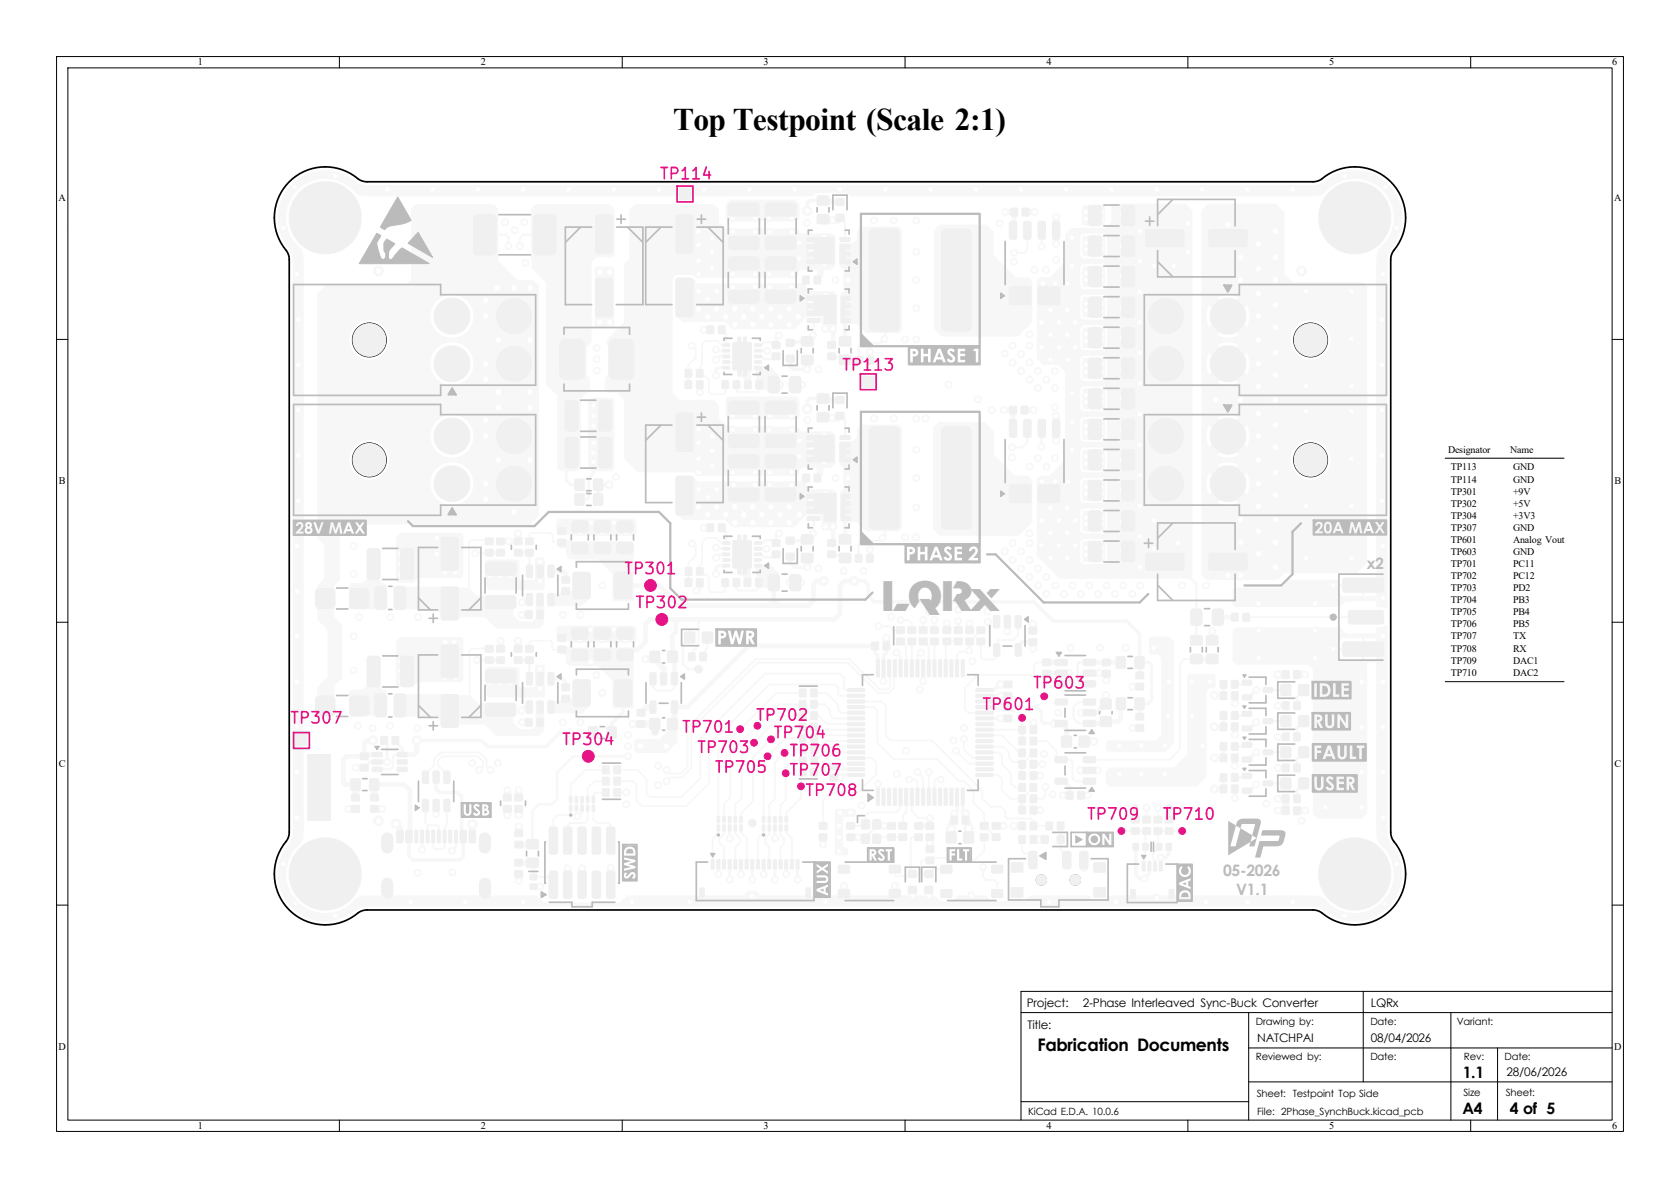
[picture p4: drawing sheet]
<svg xmlns="http://www.w3.org/2000/svg" width="297mm" height="210mm" viewBox="0 0 297 210" stroke-linecap="round" stroke-linejoin="round" font-family="sans-serif">
<defs><g id="words">
<text font-size="7" fill="#bbb" x="155.8" y="107.9">LQRx</text>
<text font-size="5.6" x="119" y="23">Top Testpoint (Scale 2:1)</text>
<text font-size="3.1" x="183.4" y="185.8">Fabrication Documents</text>
<g font-size="2.8" fill="#bbb">
<text x="241.6" y="100.7">x2</text>
<text x="216.2" y="154.8">05-2026</text>
<text x="218.6" y="158.2">V1.1</text>
</g>
<g font-size="2.8">
<text x="258.6" y="190.6">1.1</text>
<text x="258.6" y="197">A4</text>
<text x="266.9" y="197">4 of 5</text>
</g>
<g font-size="2.1">
<text x="181.5" y="177.9">Project:</text>
<text x="191.4" y="178">2-Phase Interleaved Sync-Buck Converter</text>
<text x="242.4" y="178">LQRx</text>
<text x="181.7" y="181.9">Title:</text>
<text x="222.3" y="184.1">NATCHPAI</text>
<text x="242.3" y="184.1">08/04/2026</text>
<text x="266.3" y="190.2">28/06/2026</text>
</g>
<g font-size="2" fill="#e61387">
<text x="116.5" y="32.2">TP114</text>
<text x="148.7" y="66">TP113</text>
<text x="110.2" y="102">TP301</text>
<text x="112.2" y="108">TP302</text>
<text x="182.4" y="122.2">TP603</text>
<text x="51.1" y="128.4">TP307</text>
<text x="120.4" y="130">TP701</text>
<text x="133.5" y="127.9">TP702</text>
<text x="136.6" y="131">TP704</text>
<text x="173.5" y="126">TP601</text>
<text x="99.2" y="132.2">TP304</text>
<text x="123.1" y="133.6">TP703</text>
<text x="126.2" y="137.1">TP705</text>
<text x="139.4" y="137.6">TP707</text>
<text x="139.4" y="134.2">TP706</text>
<text x="142.2" y="141.2">TP708</text>
<text x="192" y="145.4">TP709</text>
<text x="205.4" y="145.4">TP710</text>
</g>
<g font-size="1.8">
<text x="35" y="11.6">1</text>
<text x="85" y="11.6">2</text>
<text x="135" y="11.6">3</text>
<text x="185" y="11.6">4</text>
<text x="235" y="11.6">5</text>
<text x="285" y="11.6">6</text>
<text x="10.3" y="35.6">A</text>
<text x="285.3" y="35.6">A</text>
<text x="256" y="80.1">Designator</text>
<text x="256.5" y="83.2">TP113</text>
<text x="267" y="80.1">Name</text>
<text x="267.5" y="83.2">GND</text>
<text x="10.4" y="85.6">B</text>
<text x="256.5" y="85.3">TP114</text>
<text x="256.5" y="87.4">TP301</text>
<text x="256.5" y="89.6">TP302</text>
<text x="267.5" y="85.3">GND</text>
<text x="267.5" y="87.4">+9V</text>
<text x="267.5" y="89.6">+5V</text>
<text x="285.4" y="85.6">B</text>
<text x="256.5" y="91.7">TP304</text>
<text x="256.5" y="93.8">TP307</text>
<text x="256.5" y="96">TP601</text>
<text x="267.5" y="91.7">+3V3</text>
<text x="267.5" y="93.8">GND</text>
<text x="267.5" y="96">Analog Vout</text>
<text x="256.5" y="98.1">TP603</text>
<text x="256.5" y="100.2">TP701</text>
<text x="267.5" y="98.1">GND</text>
<text x="267.5" y="100.2">PC11</text>
<text x="256.5" y="102.4">TP702</text>
<text x="256.5" y="104.5">TP703</text>
<text x="256.5" y="106.6">TP704</text>
<text x="267.5" y="102.4">PC12</text>
<text x="267.5" y="104.5">PD2</text>
<text x="267.5" y="106.6">PB3</text>
<text x="256.5" y="108.8">TP705</text>
<text x="256.5" y="110.9">TP706</text>
<text x="256.5" y="113">TP707</text>
<text x="267.5" y="108.8">PB4</text>
<text x="267.5" y="110.9">PB5</text>
<text x="267.5" y="113">TX</text>
<text x="256.5" y="115.2">TP708</text>
<text x="256.5" y="117.3">TP709</text>
<text x="256.5" y="119.4">TP710</text>
<text x="267.5" y="115.2">RX</text>
<text x="267.5" y="117.3">DAC1</text>
<text x="267.5" y="119.4">DAC2</text>
<text x="10.4" y="135.6">C</text>
<text x="285.4" y="135.6">C</text>
<text x="10.3" y="185.6">D</text>
<text x="222" y="181.3">Drawing by:</text>
<text x="242.3" y="181.2">Date:</text>
<text x="257.5" y="181.2">Variant:</text>
<text x="285.3" y="185.6">D</text>
<text x="222" y="187.4">Reviewed by:</text>
<text x="242.3" y="187.4">Date:</text>
<text x="258.8" y="187.5">Rev:</text>
<text x="266" y="187.4">Date:</text>
<text x="181.8" y="197.2">KiCad E.D.A. 10.0.6</text>
<text x="222.2" y="193.9">Sheet: Testpoint Top Side</text>
<text x="222.3" y="197.2">File: 2Phase_SynchBuck.kicad_pcb</text>
<text x="258.7" y="193.7">Size</text>
<text x="266.2" y="193.7">Sheet:</text>
<text x="35" y="199.6">1</text>
<text x="85" y="199.6">2</text>
<text x="135" y="199.6">3</text>
<text x="185" y="199.6">4</text>
<text x="235" y="199.6">5</text>
<text x="285" y="199.6">6</text>
</g>
</g></defs>
<path d="M11.7 40.7h.1M88.6 41.5h.8M92.5 41.5h.8M116.9 122.1h.8M189.8 125.6v.8" fill="none" stroke="#f7f7f7" stroke-width=".3"/>
<path d="M211.5 111.5v.8" fill="none" stroke="#f7f7f7" stroke-width=".4"/>
<g fill="#f7f7f7">
<path d="M104.1 128.6h1.5v1.8h-1.5z"/>
<path d="M107.4 128.6h1.5v1.8h-1.5z"/>
<path d="M182.2 138.5h1v1.3h-1z"/>
<path d="M180.2 138.5h1v1.3h-1z"/>
<path d="M198.4 68.8l.4-.1h1.3a.5 .5 0 0 1 .5 .5v2.6a.5 .5 0 0 1-.5 .5h-1.3a.5 .5 0 0 1-.5-.5v-2.6z"/>
<path d="M192.5 68.8l.4-.1h1.3a.5 .5 0 0 1 .5 .5v2.6a.5 .5 0 0 1-.5 .5h-1.3a.5 .5 0 0 1-.5-.5v-2.6z"/>
<path d="M105 87.4h1.5v1.8h-1.5z"/>
<path d="M101.7 87.4h1.5v1.8h-1.5z"/>
<path d="M63.8 133.1h1.2v1.1h-1.2z"/>
<path d="M63.8 135.1h1.2v1.1h-1.2z"/>
<path d="M226.5 132.1h1.6v1.8h-1.6z"/>
<path d="M229.7 132.1h1.6v1.8h-1.6z"/>
<path d="M101.7 84.8h1.5v1.8h-1.5z"/>
<path d="M105 84.8h1.5v1.8h-1.5z"/>
</g>
<g fill="#f7f7f7" stroke="#f7f7f7" stroke-width=".18">
<circle cx="217.1" cy="77.1" r="3.2"/>
<circle cx="217.1" cy="85.5" r="3.2"/>
<circle cx="206.1" cy="77.1" r="3.2"/>
<circle cx="206.1" cy="85.5" r="3.2"/>
</g>
<g fill="#f7f7f7">
<path d="M62.2 140.4h1.3v1.1h-1.3z"/>
<path d="M62.2 142.4h1.3v1.1h-1.3z"/>
<path d="M188.6 139.9h1v1.3h-1z"/>
<path d="M190.6 139.9h1v1.3h-1z"/>
<path d="M153.8 40.8l.7-.3h3.6a.78 .78 0 0 1 .8 .8v16.4a.78 .78 0 0 1-.8 .8h-3.6a.78 .78 0 0 1-.8-.8v-16.4z"/>
<path d="M166.6 40.8l.7-.3h3.6a.78 .78 0 0 1 .8 .8v16.4a.78 .78 0 0 1-.8 .8h-3.6a.78 .78 0 0 1-.8-.8v-16.4z"/>
<path d="M180.2 136.4h1v1.3h-1z"/>
<path d="M182.2 136.4h1v1.3h-1z"/>
<path d="M170.2 144.3h1v1.3h-1z"/>
<path d="M168.2 144.3h1v1.3h-1z"/>
<path d="M182.2 130.3h1v1.3h-1z"/>
<path d="M180.2 130.3h1v1.3h-1z"/>
<path d="M157 147.4h1.2v1.1h-1.2z"/>
<path d="M157 145.4h1.2v1.1h-1.2z"/>
</g>
<circle cx="136.3" cy="130.7" r=".5" fill="#f7f7f7" stroke="#f7f7f7" stroke-width=".18"/>
<g fill="#f7f7f7">
<path d="M135.4 76.9l.4-.1h4.4a.5 .5 0 0 1 .5 .5v1.3a.5 .5 0 0 1-.5 .5h-4.4a.5 .5 0 0 1-.5-.5v-1.3z"/>
<path d="M135.4 71l.4-.1h4.4a.5 .5 0 0 1 .5 .5v1.3a.5 .5 0 0 1-.5 .5h-4.4a.5 .5 0 0 1-.5-.5v-1.3z"/>
<path d="M198.4 52.6l.4-.1h1.3a.5 .5 0 0 1 .5 .5v2.6a.5 .5 0 0 1-.5 .5h-1.3a.5 .5 0 0 1-.5-.5v-2.6z"/>
<path d="M192.5 52.6l.4-.1h1.3a.5 .5 0 0 1 .5 .5v2.6a.5 .5 0 0 1-.5 .5h-1.3a.5 .5 0 0 1-.5-.5v-2.6z"/>
<path d="M147.9 70.2h1.2v1h-1.2z"/>
<path d="M147.9 73h1.2v1h-1.2z"/>
<path d="M121.1 111.8h1.6v1.8h-1.6z"/>
<path d="M124.3 111.8h1.6v1.8h-1.6z"/>
<path d="M144.6 34.7h1.8v1.5h-1.8z"/>
<path d="M144.6 38h1.8v1.5h-1.8z"/>
<path d="M127.1 92.6h1v1.3h-1z"/>
<path d="M125.1 92.6h1v1.3h-1z"/>
<path d="M198.4 36.4l.4-.1h1.3a.5 .5 0 0 1 .5 .5v2.6a.5 .5 0 0 1-.5 .5h-1.3a.5 .5 0 0 1-.5-.5v-2.6z"/>
<path d="M192.5 36.4l.4-.1h1.3a.5 .5 0 0 1 .5 .5v2.6a.5 .5 0 0 1-.5 .5h-1.3a.5 .5 0 0 1-.5-.5v-2.6z"/>
<path d="M178.6 71.8h1v1.3h-1z"/>
<path d="M180.6 71.8h1v1.3h-1z"/>
<path d="M198.4 74.2l.4-.1h1.3a.5 .5 0 0 1 .5 .5v2.6a.5 .5 0 0 1-.5 .5h-1.3a.5 .5 0 0 1-.5-.5v-2.6z"/>
<path d="M192.5 74.2l.4-.1h1.3a.5 .5 0 0 1 .5 .5v2.6a.5 .5 0 0 1-.5 .5h-1.3a.5 .5 0 0 1-.5-.5v-2.6z"/>
<path d="M215.8 122.3h1v1.3h-1z"/>
<path d="M217.8 122.3h1v1.3h-1z"/>
<path d="M118.8 119l.7-.1 .3 .2v1.7l-.2 .3h-.7l-.2-.2z"/>
<path d="M116.9 119l.7-.1 .3 .2v1.7l-.2 .3h-.7l-.2-.2z"/>
<path d="M115 119l.7-.1 .3 .2v1.7l-.2 .3h-.7l-.2-.2z"/>
<path d="M115 124l.7-.1 .3 .2v1.7l-.2 .3h-.7l-.2-.2z"/>
<path d="M118.8 124l.7-.1 .3 .2v1.7l-.2 .3h-.7l-.2-.2z"/>
<path d="M84 38l.5-.2h2.5a.86 .86 0 0 1 .8 .9v5.6a.86 .86 0 0 1-.8 .9h-2.5a.86 .86 0 0 1-.9-.9v-5.6z"/>
<path d="M94.3 38.2l.7-.4h2.5a.86 .86 0 0 1 .9 .9v5.6a.86 .86 0 0 1-.9 .9h-2.5a.86 .86 0 0 1-.8-.9v-5.6z"/>
<path d="M136.6 97.4h1.2v1.1h-1.2z"/>
<path d="M136.6 95.4h1.2v1.1h-1.2z"/>
<path d="M226.8 135.1h1v1.3h-1z"/>
<path d="M228.8 135.1h1v1.3h-1z"/>
<path d="M198.4 58l.4-.1h1.3a.5 .5 0 0 1 .5 .5v2.6a.5 .5 0 0 1-.5 .5h-1.3a.5 .5 0 0 1-.5-.5v-2.6z"/>
<path d="M192.5 58l.4-.1h1.3a.5 .5 0 0 1 .5 .5v2.6a.5 .5 0 0 1-.5 .5h-1.3a.5 .5 0 0 1-.5-.5v-2.6z"/>
<path d="M148.5 43.3h1.8v.7h-.9v.6h.9v.7h-.9v.6h.9v.7h-1.8z"/>
<path d="M148.5 42.1l1.7-.1 .1 .6-.2 .1h-1.5l-.1-.2z"/>
<path d="M142.7 42h4.7v4.6h-4.7v-.7h1.3v-.6h-1.3v-.7h1.3v-.6h-1.3v-.7h1.3v-.6h-1.3z"/>
<path d="M118.1 115.2h1.6v1.8h-1.6z"/>
<path d="M115 115.2h1.6v1.8h-1.6z"/>
<path d="M198.4 79.6l.4-.1h1.3a.5 .5 0 0 1 .5 .5v2.6a.5 .5 0 0 1-.5 .5h-1.3a.5 .5 0 0 1-.5-.5v-2.6z"/>
<path d="M192.5 79.6l.4-.1h1.3a.5 .5 0 0 1 .5 .5v2.6a.5 .5 0 0 1-.5 .5h-1.3a.5 .5 0 0 1-.5-.5v-2.6z"/>
<path d="M200.7 116.2h1.5v1.8h-1.5z"/>
<path d="M197.4 116.2h1.5v1.8h-1.5z"/>
<path d="M65.9 133.1l1.6-.1 .1 .2v.5l-.2 .1h-1.5l-.1-.2z"/>
<path d="M65.9 134.4l1.6-.1 .1 .2v.5l-.2 .1h-1.5l-.1-.2z"/>
<path d="M65.9 135.7l1.6-.1 .1 .2v.5l-.2 .1h-1.5l-.1-.2z"/>
<path d="M70.3 135.7l1.6-.1 .1 .2v.5l-.2 .1h-1.5l-.1-.2z"/>
<path d="M70.3 134.4l1.6-.1 .1 .2v.5l-.2 .1h-1.5l-.1-.2z"/>
<path d="M70.3 133.1l1.6-.1 .1 .2v.5l-.2 .1h-1.5l-.1-.2z"/>
<path d="M66.4 122.8l.4-.1h1a.5 .5 0 0 1 .5 .5v3a.5 .5 0 0 1-.5 .5h-1a.5 .5 0 0 1-.5-.5v-3z"/>
<path d="M69.8 122.8l.4-.1h1a.5 .5 0 0 1 .5 .5v3a.5 .5 0 0 1-.5 .5h-1a.5 .5 0 0 1-.5-.5v-3z"/>
<path d="M146.4 62.4h1.2v1.1h-1.2z"/>
<path d="M146.4 60.4h1.2v1.1h-1.2z"/>
<path d="M219.8 108.4h1v1.3h-1z"/>
<path d="M217.8 108.4h1v1.3h-1z"/>
<path d="M95 127h1v1.3h-1z"/>
<path d="M93 127h1v1.3h-1z"/>
</g>
<g fill="#f7f7f7" stroke="#f7f7f7" stroke-width=".18">
<circle cx="79.9" cy="85.5" r="3.2"/>
<circle cx="79.9" cy="77.1" r="3.2"/>
<circle cx="90.9" cy="85.5" r="3.2"/>
<circle cx="90.9" cy="77.1" r="3.2"/>
</g>
<g fill="#f7f7f7">
<path d="M213.4 115.8h1.8v1.4h-1.8z"/>
<path d="M213.4 112.5h1.8v1.4h-1.8z"/>
<path d="M106.6 137.4h1v1.3h-1z"/>
<path d="M108.6 137.4h1v1.3h-1z"/>
<path d="M170.8 112.8h1.2v1.1h-1.2z"/>
<path d="M170.8 110.8h1.2v1.1h-1.2z"/>
<path d="M187 147.8h1v1.2h-1z"/>
<path d="M184.2 147.8h1v1.2h-1z"/>
<path d="M175.5 147.4h1.2v1.1h-1.2z"/>
<path d="M175.5 145.4h1.2v1.1h-1.2z"/>
<path d="M146.4 97.4h1.2v1.1h-1.2z"/>
<path d="M146.4 95.4h1.2v1.1h-1.2z"/>
<path d="M109.2 96l.3-.1h1.9a.5 .5 0 0 1 .5 .5v1a.5 .5 0 0 1-.5 .5h-1.9a.5 .5 0 0 1-.5-.5v-1z"/>
<path d="M109.2 92.2l.3-.1h1.9a.5 .5 0 0 1 .5 .5v1a.5 .5 0 0 1-.5 .5h-1.9a.5 .5 0 0 1-.5-.5v-1z"/>
<path d="M96.9 100l.8-.1 .2 .2v1.7l-.1 .3h-.7l-.2-.2z"/>
<path d="M95 100l.8-.1 .2 .2v1.7l-.1 .3h-.7l-.2-.2z"/>
<path d="M93.1 100l.8-.1 .2 .2v1.7l-.1 .3h-.7l-.2-.2z"/>
<path d="M93.1 105l.8-.1 .2 .2v1.7l-.1 .3h-.7l-.2-.2z"/>
<path d="M95 105l.8-.1 .2 .2v1.7l-.1 .3h-.7l-.2-.2z"/>
<path d="M96.9 105l.8-.1 .2 .2v1.7l-.1 .3h-.7l-.2-.2z"/>
<path d="M105.2 96l.3-.1h1.9a.5 .5 0 0 1 .5 .5v1a.5 .5 0 0 1-.5 .5h-1.9a.5 .5 0 0 1-.5-.5v-1z"/>
<path d="M105.2 92.2l.3-.1h1.9a.5 .5 0 0 1 .5 .5v1a.5 .5 0 0 1-.5 .5h-1.9a.5 .5 0 0 1-.5-.5v-1z"/>
<path d="M200.7 123.5h1.5v1.8h-1.5z"/>
<path d="M197.4 123.5h1.5v1.8h-1.5z"/>
<path d="M97.2 154.1l1-.1 .3 .2 .1 4.2-.3 .4h-.9l-.3-.2v-4.2z"/>
<path d="M97.2 146.3l1-.1 .3 .2 .1 4.2-.3 .4h-.9l-.3-.2v-4.2z"/>
<path d="M99.7 154.1l1-.1 .4 .2v4.2l-.2 .4h-.9l-.4-.2v-4.2z"/>
<path d="M99.7 146.3l1-.1 .4 .2v4.2l-.2 .4h-.9l-.4-.2v-4.2z"/>
<path d="M102.3 154.1l1-.1 .3 .2v4.2l-.2 .4h-.9l-.3-.2v-4.2z"/>
<path d="M102.3 146.3l1-.1 .3 .2v4.2l-.2 .4h-.9l-.3-.2v-4.2z"/>
<path d="M104.8 154.1l1-.1 .4 .2v4.2l-.2 .4h-.9l-.4-.2v-4.2z"/>
<path d="M104.8 146.3l1-.1 .4 .2v4.2l-.2 .4h-.9l-.4-.2v-4.2z"/>
<path d="M107.3 154.1l1-.1 .4 .2v4.2l-.2 .4h-.9l-.3-.2-.1-4.2z"/>
<path d="M107.3 146.3l1-.1 .4 .2v4.2l-.2 .4h-.9l-.3-.2-.1-4.2z"/>
<path d="M98.7 114.2h1.2v1.1h-1.2z"/>
<path d="M98.7 112.2h1.2v1.1h-1.2z"/>
<path d="M204.1 146.3h1.2v1.1h-1.2z"/>
<path d="M204.1 144.3h1.2v1.1h-1.2z"/>
<path d="M127.1 57.6h1v1.3h-1z"/>
<path d="M125.1 57.6h1v1.3h-1z"/>
<path d="M148.5 59.6h1.8v1.5h-1.8z"/>
<path d="M148.5 62.9h1.8v1.5h-1.8z"/>
</g>
<circle cx="180.7" cy="126.9" r=".5" fill="#f7f7f7" stroke="#f7f7f7" stroke-width=".18"/>
<g fill="#f7f7f7">
<path d="M95 108h1v1.3h-1z"/>
<path d="M93 108h1v1.3h-1z"/>
<path d="M121.2 65.3h1v1.3h-1z"/>
<path d="M123.2 65.3h1v1.3h-1z"/>
<path d="M182.2 132.4h1v1.3h-1z"/>
<path d="M180.2 132.4h1v1.3h-1z"/>
<path d="M215.8 136.8h1v1.3h-1z"/>
<path d="M217.8 136.8h1v1.3h-1z"/>
<path d="M202.5 40.6l.4-.1h6a.5 .5 0 0 1 .5 .5v2.2a.5 .5 0 0 1-.5 .5h-6a.5 .5 0 0 1-.5-.5v-2.2z"/>
<path d="M213.7 40.6l.4-.1h6a.5 .5 0 0 1 .5 .5v2.2a.5 .5 0 0 1-.5 .5h-6a.5 .5 0 0 1-.5-.5v-2.2z"/>
<path d="M226.8 118.6h1v1.3h-1z"/>
<path d="M228.8 118.6h1v1.3h-1z"/>
<path d="M226.5 121.1h1.6v1.8h-1.6z"/>
<path d="M229.7 121.1h1.6v1.8h-1.6z"/>
</g>
<g fill="#f7f7f7" stroke="#f7f7f7" stroke-width=".18">
<circle cx="52.7" cy="154.5" r=".8"/>
<circle cx="54.1" cy="151.1" r=".8"/>
<circle cx="54.1" cy="157.9" r=".8"/>
<circle cx="57.5" cy="149.7" r=".8"/>
<circle cx="57.5" cy="154.5" r="6.4"/>
<circle cx="57.5" cy="159.3" r=".8"/>
<circle cx="60.9" cy="151.1" r=".8"/>
<circle cx="60.9" cy="157.9" r=".8"/>
<circle cx="62.3" cy="154.5" r=".8"/>
</g>
<g fill="#f7f7f7">
<path d="M182.2 134.4h1v1.3h-1z"/>
<path d="M180.2 134.4h1v1.3h-1z"/>
<path d="M148.3 153h1.8l.1 .2v1l-.2 .1h-1.7l-.1-.2z"/>
<path d="M157.3 153h1.8l.1 .2v1l-.2 .1h-1.7l-.1-.2z"/>
<path d="M148.3 157.3h1.8l.1 .2v1l-.2 .1h-1.7l-.1-.2z"/>
<path d="M157.3 157.3h1.8l.1 .2v1l-.2 .1h-1.7l-.1-.2z"/>
<path d="M215.8 125.8h1v1.3h-1z"/>
<path d="M217.8 125.8h1v1.3h-1z"/>
<path d="M70.2 146.8l.8-.1 .3 .2v1.8l-.2 .3h-.7l-.3-.2z"/>
<path d="M71.8 146.8l.8-.1 .3 .2v1.8l-.2 .3h-.7l-.3-.2z"/>
<path d="M74.3 146.8l.4-.1 .2 .2v2l-.2 .1h-.3l-.1-.1z"/>
<path d="M76.3 146.8l.4-.1 .2 .2v2l-.2 .1h-.3l-.1-.1z"/>
<path d="M77.3 146.8l.4-.1 .2 .2v2l-.2 .1h-.3l-.1-.1z"/>
<path d="M79.3 146.8l.4-.1 .2 .2v2l-.2 .1h-.3l-.1-.1z"/>
<path d="M81.4 146.8l.8-.1 .3 .2v1.8l-.2 .3h-.7l-.3-.2z"/>
<path d="M83 146.8l.8-.1 .3 .2v1.8l-.2 .3h-.7l-.3-.2z"/>
<path d="M80.3 146.8l.4-.1 .2 .2v2l-.2 .1h-.3l-.1-.1z"/>
<path d="M78.3 146.8l.4-.1 .2 .2v2l-.2 .1h-.3l-.1-.1z"/>
<path d="M75.3 146.8l.4-.1 .2 .2v2l-.2 .1h-.3l-.1-.1z"/>
<path d="M73.3 146.8l.4-.1 .2 .2v2l-.2 .1h-.3l-.1-.1z"/>
</g>
<path d="M68.5 148.2v1.6M68.5 156.2v1.6M85.7 148.2v1.6M85.7 156.2v1.6" fill="none" stroke="#f7f7f7" stroke-width="2"/>
<g fill="#f7f7f7">
<path d="M210.6 107.8l.4-.2h1a.5 .5 0 0 1 .5 .5v1.9a.5 .5 0 0 1-.5 .5h-1a.5 .5 0 0 1-.5-.5v-1.9z"/>
<path d="M214.4 107.8l.4-.2h1a.5 .5 0 0 1 .5 .5v1.9a.5 .5 0 0 1-.5 .5h-1a.5 .5 0 0 1-.5-.5v-1.9z"/>
<path d="M215.8 133.3h1v1.3h-1z"/>
<path d="M217.8 133.3h1v1.3h-1z"/>
<path d="M121.2 102.3h1.1v1.3h-1.1z"/>
<path d="M123.2 102.3h1.1v1.3h-1.1z"/>
</g>
<circle cx="198.2" cy="146.9" r=".5" fill="#f7f7f7" stroke="#f7f7f7" stroke-width=".18"/>
<g fill="#f7f7f7">
<path d="M172.8 112.8h1.2v1.1h-1.2z"/>
<path d="M172.8 110.8h1.2v1.1h-1.2z"/>
</g>
<g fill="#f7f7f7" stroke="#f7f7f7" stroke-width=".18">
<circle cx="189.8" cy="126.4" r=".15"/>
<circle cx="189.8" cy="125.6" r=".15"/>
</g>
<g fill="#f7f7f7">
<path d="M144 83.8h1v1.3h-1z"/>
<path d="M142 83.8h1v1.3h-1z"/>
<path d="M133.7 67.3h1v1.3h-1z"/>
<path d="M131.7 67.3h1v1.3h-1z"/>
<path d="M106.6 139.4h1v1.3h-1z"/>
<path d="M108.6 139.4h1v1.3h-1z"/>
<path d="M55.9 123.3l.6-.4h2a.8 .8 0 0 1 .8 .8v2.1a.8 .8 0 0 1-.8 .8h-2a.8 .8 0 0 1-.8-.8v-2.1z"/>
<path d="M61.9 123.3l.6-.4h2a.8 .8 0 0 1 .8 .8v2.1a.8 .8 0 0 1-.8 .8h-2a.8 .8 0 0 1-.8-.8v-2.1z"/>
<path d="M98.7 95.3h1.2v1.1h-1.2z"/>
<path d="M98.7 93.3h1.2v1.1h-1.2z"/>
<path d="M121.2 100.3h1.1v1.3h-1.1z"/>
<path d="M123.2 100.3h1.1v1.3h-1.1z"/>
<path d="M144.6 69.7h1.8v1.5h-1.8z"/>
<path d="M144.6 73h1.8v1.5h-1.8z"/>
<path d="M101.2 114.9l.3-.1h1.9a.5 .5 0 0 1 .5 .5v1a.5 .5 0 0 1-.5 .5h-1.9a.5 .5 0 0 1-.5-.5v-1z"/>
<path d="M101.2 111.1l.3-.1h1.9a.5 .5 0 0 1 .5 .5v1a.5 .5 0 0 1-.5 .5h-1.9a.5 .5 0 0 1-.5-.5v-1z"/>
<path d="M127.7 67.3h1v1.3h-1z"/>
<path d="M129.7 67.3h1v1.3h-1z"/>
</g>
<circle cx="209" cy="146.9" r=".5" fill="#f7f7f7" stroke="#f7f7f7" stroke-width=".18"/>
<g fill="#f7f7f7">
<path d="M100.7 142.4l.4 .1-.1 .8h-.3z"/>
<path d="M101.7 142.4l.4 .1-.1 .8h-.3z"/>
<path d="M102.7 142.4l.4 .1-.1 .8h-.3z"/>
<path d="M103.7 142.4l.4 .1-.1 .8h-.3z"/>
<path d="M104.7 142.4l.4 .1-.1 .8h-.3z"/>
<path d="M104.7 140.9h.4l-.1 .9-.3-.1z"/>
<path d="M103.7 140.9h.4l-.1 .9-.3-.1z"/>
<path d="M102.7 140.9h.4l-.1 .9-.3-.1z"/>
<path d="M101.7 140.9h.4l-.1 .9-.3-.1z"/>
<path d="M100.7 140.9h.4l-.1 .9-.3-.1z"/>
<path d="M200.9 126.1h1.2v1.1h-1.2z"/>
<path d="M200.9 128.1h1.2v1.1h-1.2z"/>
<path d="M85.9 124.4l.4-.1h4.4a.5 .5 0 0 1 .5 .5v1.3a.5 .5 0 0 1-.5 .5h-4.4a.5 .5 0 0 1-.5-.5v-1.3z"/>
<path d="M85.9 118.5l.4-.1h4.4a.5 .5 0 0 1 .5 .5v1.3a.5 .5 0 0 1-.5 .5h-4.4a.5 .5 0 0 1-.5-.5v-1.3z"/>
<path d="M204.5 149.1h.9v1.2h-.9z"/>
<path d="M206.2 149.1h.9v1.2h-.9z"/>
<path d="M202.1 146.3h1.2v1.1h-1.2z"/>
<path d="M202.1 144.3h1.2v1.1h-1.2z"/>
</g>
<g fill="#f7f7f7" stroke="#f7f7f7" stroke-width=".18">
<circle cx="89.4" cy="41.5" r=".15"/>
<circle cx="88.6" cy="41.5" r=".15"/>
</g>
<g fill="#f7f7f7">
<path d="M226.8 142.6h1v1.3h-1z"/>
<path d="M228.8 142.6h1v1.3h-1z"/>
</g>
<g fill="#f7f7f7" stroke="#f7f7f7" stroke-width=".18">
<circle cx="104" cy="133.7" r="1"/>
<circle cx="133.9" cy="128.3" r=".5"/>
</g>
<g fill="#f7f7f7">
<path d="M91.1 140.4h1.2v1.1h-1.2z"/>
<path d="M91.1 142.4h1.2v1.1h-1.2z"/>
<path d="M182.2 147.7h1v1.3h-1z"/>
<path d="M180.2 147.7h1v1.3h-1z"/>
<path d="M195 116.5h1.2v1.1h-1.2z"/>
<path d="M195 118.5h1.2v1.1h-1.2z"/>
<path d="M105.2 114.9l.3-.1h1.9a.5 .5 0 0 1 .5 .5v1a.5 .5 0 0 1-.5 .5h-1.9a.5 .5 0 0 1-.5-.5v-1z"/>
<path d="M105.2 111.1l.3-.1h1.9a.5 .5 0 0 1 .5 .5v1a.5 .5 0 0 1-.5 .5h-1.9a.5 .5 0 0 1-.5-.5v-1z"/>
<path d="M121.8 115.4h1v1.3h-1z"/>
<path d="M123.8 115.4h1v1.3h-1z"/>
<path d="M69.4 130.2h1v1.3h-1z"/>
<path d="M67.4 130.2h1v1.3h-1z"/>
<path d="M198.4 95.8l.4-.1h1.3a.5 .5 0 0 1 .5 .5v2.6a.5 .5 0 0 1-.5 .5h-1.3a.5 .5 0 0 1-.5-.5v-2.6z"/>
<path d="M192.5 95.8l.4-.1h1.3a.5 .5 0 0 1 .5 .5v2.6a.5 .5 0 0 1-.5 .5h-1.3a.5 .5 0 0 1-.5-.5v-2.6z"/>
<path d="M178.8 36.8h1v1.3h-1z"/>
<path d="M180.8 36.8h1v1.3h-1z"/>
<path d="M78 122.8l.4-.1h2.2a.5 .5 0 0 1 .5 .5v5a.5 .5 0 0 1-.5 .5h-2.2a.5 .5 0 0 1-.5-.5v-5z"/>
<path d="M78 114l.4-.1h2.2a.5 .5 0 0 1 .5 .5v5a.5 .5 0 0 1-.5 .5h-2.2a.5 .5 0 0 1-.5-.5v-5z"/>
<path d="M162.6 110.8h1.2v1.1h-1.2z"/>
<path d="M162.6 112.8h1.2v1.1h-1.2z"/>
<path d="M135.9 101.7l.4-.2h1a.5 .5 0 0 1 .5 .5v1.9a.5 .5 0 0 1-.5 .5h-1a.5 .5 0 0 1-.5-.5v-1.9z"/>
<path d="M139.7 101.7l.4-.2h1a.5 .5 0 0 1 .5 .5v1.9a.5 .5 0 0 1-.5 .5h-1a.5 .5 0 0 1-.5-.5v-1.9z"/>
<path d="M186.6 116.6h1.9l.2 .2v.7l-.3 .1h-1.7l-.2-.2z"/>
<path d="M186.6 118.5h1.9l.2 .2v.7l-.3 .1h-1.7l-.2-.2z"/>
<path d="M186.6 120.4h1.9l.2 .2v.7l-.3 .1h-1.7l-.2-.2z"/>
<path d="M191.6 120.4h1.9l.2 .2v.7l-.3 .1h-1.7l-.2-.2z"/>
<path d="M191.6 118.5h1.9l.2 .2v.7l-.3 .1h-1.7l-.2-.2z"/>
<path d="M191.6 116.6h1.9l.2 .2v.7l-.3 .1h-1.7l-.2-.2z"/>
</g>
<g fill="#f7f7f7" stroke="#f7f7f7" stroke-width=".18">
<circle cx="211.5" cy="111.5" r=".2"/>
<circle cx="211.5" cy="112.3" r=".2"/>
</g>
<g fill="#f7f7f7">
<path d="M180.2 128.3h1v1.3h-1z"/>
<path d="M182.2 128.3h1v1.3h-1z"/>
</g>
<g fill="#f7f7f7" stroke="#f7f7f7" stroke-width=".18">
<circle cx="217.1" cy="55.9" r="3.2"/>
<circle cx="217.1" cy="64.3" r="3.2"/>
<circle cx="206.1" cy="55.9" r="3.2"/>
<circle cx="206.1" cy="64.3" r="3.2"/>
</g>
<g fill="#f7f7f7">
<path d="M191.6 127.4h1.9l.2 .2v.7l-.3 .1h-1.7l-.2-.2z"/>
<path d="M191.6 125.5h1.9l.2 .2v.7l-.3 .1h-1.7l-.2-.2z"/>
<path d="M191.6 123.6h1.9l.2 .2v.7l-.3 .1h-1.7l-.2-.2z"/>
<path d="M186.6 123.6h1.9l.2 .2v.7l-.3 .1h-1.7l-.2-.2z"/>
<path d="M186.6 127.4h1.9l.2 .2v.7l-.3 .1h-1.7l-.2-.2z"/>
<path d="M154.9 139.3h.4l.2 .1v2.8l-.2 .2h-.3l-.1-.2z"/>
<path d="M155.9 139.3h.4l.2 .1v2.8l-.2 .2h-.3l-.1-.2z"/>
<path d="M156.9 139.3h.4l.2 .1v2.8l-.2 .2h-.3l-.1-.2z"/>
<path d="M157.9 139.3h.4l.2 .1v2.8l-.2 .2h-.3l-.1-.2z"/>
<path d="M158.9 139.3h.4l.2 .1v2.8l-.2 .2h-.3l-.1-.2z"/>
<path d="M159.9 139.3h.4l.2 .1v2.8l-.2 .2h-.3l-.1-.2z"/>
<path d="M160.9 139.3h.4l.2 .1v2.8l-.2 .2h-.3l-.1-.2z"/>
<path d="M161.9 139.3h.4l.2 .1v2.8l-.2 .2h-.3l-.1-.2z"/>
<path d="M162.9 139.3h.4l.2 .1v2.8l-.2 .2h-.3l-.1-.2z"/>
<path d="M163.9 139.3h.4l.2 .1v2.8l-.2 .2h-.3l-.1-.2z"/>
<path d="M164.9 139.3h.4l.2 .1v2.8l-.2 .2h-.3l-.1-.2z"/>
<path d="M165.9 139.3h.4l.2 .1v2.8l-.2 .2h-.3l-.1-.2z"/>
<path d="M166.9 139.3h.4l.2 .1v2.8l-.2 .2h-.3l-.1-.2z"/>
<path d="M167.9 139.3h.4l.2 .1v2.8l-.2 .2h-.3l-.1-.2z"/>
<path d="M168.9 139.3h.4l.2 .1v2.8l-.2 .2h-.3l-.1-.2z"/>
<path d="M169.9 139.3h.4l.2 .1v2.8l-.2 .2h-.3l-.1-.2z"/>
<path d="M172.5 136.7h2.9l.2 .1v.3l-.2 .2h-2.8l-.1-.2z"/>
<path d="M172.5 135.7h2.9l.2 .1v.3l-.2 .2h-2.8l-.1-.2z"/>
<path d="M172.5 134.7h2.9l.2 .1v.3l-.2 .2h-2.8l-.1-.2z"/>
<path d="M172.5 133.7h2.9l.2 .1v.3l-.2 .2h-2.8l-.1-.2z"/>
<path d="M172.5 132.7h2.9l.2 .1v.3l-.2 .2h-2.8l-.1-.2z"/>
<path d="M172.5 131.7h2.9l.2 .1v.3l-.2 .2h-2.8l-.1-.2z"/>
<path d="M172.5 130.7h2.9l.2 .1v.3l-.2 .2h-2.8l-.1-.2z"/>
<path d="M172.5 129.7h2.9l.2 .1v.3l-.2 .2h-2.8l-.1-.2z"/>
<path d="M172.5 128.7h2.9l.2 .1v.3l-.2 .2h-2.8l-.1-.2z"/>
<path d="M172.5 127.7h2.9l.2 .1v.3l-.2 .2h-2.8l-.1-.2z"/>
<path d="M172.5 126.7h2.9l.2 .1v.3l-.2 .2h-2.8l-.1-.2z"/>
<path d="M172.5 125.7h2.9l.2 .1v.3l-.2 .2h-2.8l-.1-.2z"/>
<path d="M172.5 124.7h2.9l.2 .1v.3l-.2 .2h-2.8l-.1-.2z"/>
<path d="M172.5 123.7h2.9l.2 .1v.3l-.2 .2h-2.8l-.1-.2z"/>
<path d="M172.5 122.7h2.9l.2 .1v.3l-.2 .2h-2.8l-.1-.2z"/>
<path d="M172.5 121.7h2.9l.2 .1v.3l-.2 .2h-2.8l-.1-.2z"/>
<path d="M169.9 116.6h.4l.2 .1v2.8l-.2 .2h-.3l-.1-.2z"/>
<path d="M168.9 116.6h.4l.2 .1v2.8l-.2 .2h-.3l-.1-.2z"/>
<path d="M167.9 116.6h.4l.2 .1v2.8l-.2 .2h-.3l-.1-.2z"/>
<path d="M166.9 116.6h.4l.2 .1v2.8l-.2 .2h-.3l-.1-.2z"/>
<path d="M165.9 116.6h.4l.2 .1v2.8l-.2 .2h-.3l-.1-.2z"/>
<path d="M164.9 116.6h.4l.2 .1v2.8l-.2 .2h-.3l-.1-.2z"/>
<path d="M163.9 116.6h.4l.2 .1v2.8l-.2 .2h-.3l-.1-.2z"/>
<path d="M162.9 116.6h.4l.2 .1v2.8l-.2 .2h-.3l-.1-.2z"/>
<path d="M161.9 116.6h.4l.2 .1v2.8l-.2 .2h-.3l-.1-.2z"/>
<path d="M160.9 116.6h.4l.2 .1v2.8l-.2 .2h-.3l-.1-.2z"/>
<path d="M159.9 116.6h.4l.2 .1v2.8l-.2 .2h-.3l-.1-.2z"/>
<path d="M158.9 116.6h.4l.2 .1v2.8l-.2 .2h-.3l-.1-.2z"/>
<path d="M157.9 116.6h.4l.2 .1v2.8l-.2 .2h-.3l-.1-.2z"/>
<path d="M156.9 116.6h.4l.2 .1v2.8l-.2 .2h-.3l-.1-.2z"/>
<path d="M155.9 116.6h.4l.2 .1v2.8l-.2 .2h-.3l-.1-.2z"/>
<path d="M154.9 116.6h.4l.2 .1v2.8l-.2 .2h-.3l-.1-.2z"/>
<path d="M149.8 121.7h2.9l.2 .1v.3l-.2 .2h-2.8l-.1-.2z"/>
<path d="M149.8 122.7h2.9l.2 .1v.3l-.2 .2h-2.8l-.1-.2z"/>
<path d="M149.8 123.7h2.9l.2 .1v.3l-.2 .2h-2.8l-.1-.2z"/>
<path d="M149.8 124.7h2.9l.2 .1v.3l-.2 .2h-2.8l-.1-.2z"/>
<path d="M149.8 125.7h2.9l.2 .1v.3l-.2 .2h-2.8l-.1-.2z"/>
<path d="M149.8 126.7h2.9l.2 .1v.3l-.2 .2h-2.8l-.1-.2z"/>
<path d="M149.8 127.7h2.9l.2 .1v.3l-.2 .2h-2.8l-.1-.2z"/>
<path d="M149.8 128.7h2.9l.2 .1v.3l-.2 .2h-2.8l-.1-.2z"/>
<path d="M149.8 129.7h2.9l.2 .1v.3l-.2 .2h-2.8l-.1-.2z"/>
<path d="M149.8 130.7h2.9l.2 .1v.3l-.2 .2h-2.8l-.1-.2z"/>
<path d="M149.8 131.7h2.9l.2 .1v.3l-.2 .2h-2.8l-.1-.2z"/>
<path d="M149.8 132.7h2.9l.2 .1v.3l-.2 .2h-2.8l-.1-.2z"/>
<path d="M149.8 133.7h2.9l.2 .1v.3l-.2 .2h-2.8l-.1-.2z"/>
<path d="M149.8 134.7h2.9l.2 .1v.3l-.2 .2h-2.8l-.1-.2z"/>
<path d="M149.8 135.7h2.9l.2 .1v.3l-.2 .2h-2.8l-.1-.2z"/>
<path d="M149.8 136.7h2.9l.2 .1v.3l-.2 .2h-2.8l-.1-.2z"/>
</g>
<g fill="#f7f7f7" stroke="#f7f7f7" stroke-width=".18">
<circle cx="234.7" cy="38.5" r=".8"/>
<circle cx="236.1" cy="35.1" r=".8"/>
<circle cx="236.1" cy="41.9" r=".8"/>
<circle cx="239.5" cy="33.7" r=".8"/>
<circle cx="239.5" cy="38.5" r="6.4"/>
<circle cx="239.5" cy="43.3" r=".8"/>
<circle cx="242.9" cy="35.1" r=".8"/>
<circle cx="242.9" cy="41.9" r=".8"/>
<circle cx="244.3" cy="38.5" r=".8"/>
</g>
<g fill="#f7f7f7">
<path d="M96.9 119l.8-.1 .2 .2v1.7l-.1 .3h-.7l-.2-.2z"/>
<path d="M95 119l.8-.1 .2 .2v1.7l-.1 .3h-.7l-.2-.2z"/>
<path d="M93.1 119l.8-.1 .2 .2v1.7l-.1 .3h-.7l-.2-.2z"/>
<path d="M93.1 124l.8-.1 .2 .2v1.7l-.1 .3h-.7l-.2-.2z"/>
<path d="M95 124l.8-.1 .2 .2v1.7l-.1 .3h-.7l-.2-.2z"/>
<path d="M96.9 124l.8-.1 .2 .2v1.7l-.1 .3h-.7l-.2-.2z"/>
<path d="M141.4 121.8h1v1.3h-1z"/>
<path d="M143.4 121.8h1v1.3h-1z"/>
<path d="M173.4 147.4h1.2v1.1h-1.2z"/>
<path d="M173.4 145.4h1.2v1.1h-1.2z"/>
<path d="M126.8 145.9l.4 .1-.1 .8h-.3z"/>
<path d="M127.8 145.9l.4 .1-.1 .8h-.3z"/>
<path d="M128.8 145.9l.4 .1-.1 .8h-.3z"/>
<path d="M129.8 145.9l.4 .1-.1 .8h-.3z"/>
<path d="M130.8 145.9l.4 .1-.1 .8h-.3z"/>
<path d="M130.8 144.4h.4l-.1 .9-.3-.1z"/>
<path d="M129.8 144.4h.4l-.1 .9-.3-.1z"/>
<path d="M128.8 144.4h.4l-.1 .9-.3-.1z"/>
<path d="M127.8 144.4h.4l-.1 .9-.3-.1z"/>
<path d="M126.8 144.4h.4l-.1 .9-.3-.1z"/>
<path d="M170.4 147.1h1.7v1.9h-1.7z"/>
<path d="M167.3 147.1h1.7v1.9h-1.7z"/>
<path d="M128.9 45.5l.4-.1h4.4a.5 .5 0 0 1 .5 .5v1.3a.5 .5 0 0 1-.5 .5h-4.4a.5 .5 0 0 1-.5-.5v-1.3z"/>
<path d="M128.9 51.4l.4-.1h4.4a.5 .5 0 0 1 .5 .5v1.3a.5 .5 0 0 1-.5 .5h-4.4a.5 .5 0 0 1-.5-.5v-1.3z"/>
<path d="M66.4 103.8l.4-.1h1a.5 .5 0 0 1 .5 .5v3a.5 .5 0 0 1-.5 .5h-1a.5 .5 0 0 1-.5-.5v-3z"/>
<path d="M69.8 103.8l.4-.1h1a.5 .5 0 0 1 .5 .5v3a.5 .5 0 0 1-.5 .5h-1a.5 .5 0 0 1-.5-.5v-3z"/>
<path d="M149.8 145.4h1.2v1.1h-1.2z"/>
<path d="M149.8 147.4h1.2v1.1h-1.2z"/>
<path d="M198.4 90.4l.4-.1h1.3a.5 .5 0 0 1 .5 .5v2.6a.5 .5 0 0 1-.5 .5h-1.3a.5 .5 0 0 1-.5-.5v-2.6z"/>
<path d="M192.5 90.4l.4-.1h1.3a.5 .5 0 0 1 .5 .5v2.6a.5 .5 0 0 1-.5 .5h-1.3a.5 .5 0 0 1-.5-.5v-2.6z"/>
<path d="M85.9 105.4l.4-.1h4.4a.5 .5 0 0 1 .5 .5v1.3a.5 .5 0 0 1-.5 .5h-4.4a.5 .5 0 0 1-.5-.5v-1.3z"/>
<path d="M85.9 99.5l.4-.1h4.4a.5 .5 0 0 1 .5 .5v1.3a.5 .5 0 0 1-.5 .5h-4.4a.5 .5 0 0 1-.5-.5v-1.3z"/>
<path d="M101.2 96l.3-.1h1.9a.5 .5 0 0 1 .5 .5v1a.5 .5 0 0 1-.5 .5h-1.9a.5 .5 0 0 1-.5-.5v-1z"/>
<path d="M101.2 92.2l.3-.1h1.9a.5 .5 0 0 1 .5 .5v1a.5 .5 0 0 1-.5 .5h-1.9a.5 .5 0 0 1-.5-.5v-1z"/>
</g>
<g fill="#f7f7f7" stroke="#f7f7f7" stroke-width=".18">
<circle cx="117.7" cy="122.1" r=".15"/>
<circle cx="116.9" cy="122.1" r=".15"/>
</g>
<g fill="#f7f7f7">
<path d="M133.6 102.3h1.1v1.3h-1.1z"/>
<path d="M131.6 102.3h1.1v1.3h-1.1z"/>
<path d="M219.7 136.8l1.5-.1 .1 .3v.5l-.2 .1h-1.4l-.1-.2z"/>
<path d="M219.7 139.4l1.5-.1 .1 .3v.5l-.2 .1h-1.4l-.1-.2z"/>
<path d="M223.4 138.1l1.5-.1 .1 .3v.5l-.2 .1h-1.4l-.1-.2z"/>
<path d="M226.8 129.6h1v1.3h-1z"/>
<path d="M228.8 129.6h1v1.3h-1z"/>
<path d="M226.8 140.5h1v1.3h-1z"/>
<path d="M228.8 140.5h1v1.3h-1z"/>
<path d="M215.8 120.3h1v1.3h-1z"/>
<path d="M217.8 120.3h1v1.3h-1z"/>
<path d="M179.5 108.9l.8-.1 .2 .2v1.7l-.1 .3h-.7l-.2-.2z"/>
<path d="M177.6 108.9l.8-.1 .2 .2v1.7l-.1 .3h-.7l-.2-.2z"/>
<path d="M175.7 108.9l.8-.1 .2 .2v1.7l-.1 .3h-.7l-.2-.2z"/>
<path d="M175.7 113.9l.8-.1 .2 .2v1.7l-.1 .3h-.7l-.2-.2z"/>
<path d="M179.5 113.9l.8-.1 .2 .2v1.7l-.1 .3h-.7l-.2-.2z"/>
<path d="M144 48.8h1v1.3h-1z"/>
<path d="M142 48.8h1v1.3h-1z"/>
<path d="M148.5 78.3h1.8v.7h-.9v.6h.9v.7h-.9v.6h.9v.7h-1.8z"/>
<path d="M148.5 77.1l1.7-.1 .1 .6-.2 .1h-1.5l-.1-.2z"/>
<path d="M142.7 77h4.7v4.6h-4.7v-.7h1.3v-.6h-1.3v-.7h1.3v-.6h-1.3v-.7h1.3v-.6h-1.3z"/>
<path d="M141.4 131.8h1v1.3h-1z"/>
<path d="M143.4 131.8h1v1.3h-1z"/>
<path d="M65.6 140.4h1.2v1.1h-1.2z"/>
<path d="M65.6 142.4h1.2v1.1h-1.2z"/>
<path d="M128.9 80.5l.4-.1h4.4a.5 .5 0 0 1 .5 .5v1.3a.5 .5 0 0 1-.5 .5h-4.4a.5 .5 0 0 1-.5-.5v-1.3z"/>
<path d="M128.9 86.4l.4-.1h4.4a.5 .5 0 0 1 .5 .5v1.3a.5 .5 0 0 1-.5 .5h-4.4a.5 .5 0 0 1-.5-.5v-1.3z"/>
<path d="M219.7 125.8l1.5-.1 .1 .3v.5l-.2 .1h-1.4l-.1-.2z"/>
<path d="M219.7 128.4l1.5-.1 .1 .3v.5l-.2 .1h-1.4l-.1-.2z"/>
<path d="M223.4 127.1l1.5-.1 .1 .3v.5l-.2 .1h-1.4l-.1-.2z"/>
<path d="M194.6 126.7h1.8v1.7h-1.8z"/>
<path d="M194.6 123.6h1.8v1.7h-1.8z"/>
<path d="M191.6 137.6h1.9l.2 .2v.7l-.3 .1h-1.7l-.2-.2z"/>
<path d="M191.6 135.7h1.9l.2 .2v.7l-.3 .1h-1.7l-.2-.2z"/>
<path d="M191.6 133.8h1.9l.2 .2v.7l-.3 .1h-1.7l-.2-.2z"/>
<path d="M186.6 133.8h1.9l.2 .2v.7l-.3 .1h-1.7l-.2-.2z"/>
<path d="M186.6 137.6h1.9l.2 .2v.7l-.3 .1h-1.7l-.2-.2z"/>
<path d="M187.7 130.2h1.7v1.8h-1.7z"/>
<path d="M190.8 130.2h1.7v1.8h-1.7z"/>
<path d="M91.1 148.7h1.2v1.1h-1.2z"/>
<path d="M91.1 146.7h1.2v1.1h-1.2z"/>
<path d="M87.9 116.1h1.2v1.1h-1.2z"/>
<path d="M87.9 114.1h1.2v1.1h-1.2z"/>
<path d="M100 70.9l.4-.1h1.3a.5 .5 0 0 1 .5 .5v4.4a.5 .5 0 0 1-.5 .5h-1.3a.5 .5 0 0 1-.5-.5v-4.4z"/>
<path d="M105.9 70.9l.4-.1h1.3a.5 .5 0 0 1 .5 .5v4.4a.5 .5 0 0 1-.5 .5h-1.3a.5 .5 0 0 1-.5-.5v-4.4z"/>
<path d="M85.9 114.1h1.2v1.1h-1.2z"/>
<path d="M85.9 116.1h1.2v1.1h-1.2z"/>
</g>
<g fill="#f7f7f7" stroke="#f7f7f7" stroke-width=".18">
<circle cx="79.9" cy="64.3" r="3.2"/>
<circle cx="79.9" cy="55.9" r="3.2"/>
<circle cx="90.9" cy="64.3" r="3.2"/>
<circle cx="90.9" cy="55.9" r="3.2"/>
</g>
<g fill="#f7f7f7">
<path d="M182 110.9h1.2v1.1h-1.2z"/>
<path d="M182 112.9h1.2v1.1h-1.2z"/>
<path d="M184.4 116.5h1.2v1.1h-1.2z"/>
<path d="M184.4 118.5h1.2v1.1h-1.2z"/>
<path d="M201.9 152.3l.6 .1-.1 1.6-.5-.1z"/>
<path d="M202.9 152.3l.6 .1-.1 1.6-.5-.1z"/>
<path d="M203.9 152.3l.6 .1-.1 1.6-.5-.1z"/>
<path d="M204.9 152.3l.6 .1-.1 1.6-.5-.1z"/>
<path d="M199.9 157.2l.8 .1v1.6l-.8-.1z"/>
<path d="M206.7 157.2l.8 .1v1.6l-.8-.1z"/>
</g>
<circle cx="115" cy="103.5" r="1" fill="#f7f7f7" stroke="#f7f7f7" stroke-width=".18"/>
<g fill="#f7f7f7">
<path d="M182.2 145.3h1v1.3h-1z"/>
<path d="M180.2 145.3h1v1.3h-1z"/>
<path d="M142.7 52.4h1.3v-.2h3.8v5h-2v-1.5h-3.1v-.7h1.3v-.6h-1.3v-.7h1.3v-.6h-1.3z"/>
<path d="M142.8 56.3h2.1l.1 .6-.2 .1h-2l-.1-.2z"/>
<path d="M148.7 52.4h1.6v.7h-.9v.6h.9v.7h-.9v.6h.9v.7h-.9v.6h.9v.7h-1.6z"/>
<path d="M198.4 85l.4-.1h1.3a.5 .5 0 0 1 .5 .5v2.6a.5 .5 0 0 1-.5 .5h-1.3a.5 .5 0 0 1-.5-.5v-2.6z"/>
<path d="M192.5 85l.4-.1h1.3a.5 .5 0 0 1 .5 .5v2.6a.5 .5 0 0 1-.5 .5h-1.3a.5 .5 0 0 1-.5-.5v-2.6z"/>
<path d="M112.7 125.4h1.3v1.1h-1.3z"/>
<path d="M112.7 127.4h1.3v1.1h-1.3z"/>
<path d="M99.3 60.3l.6-.3h2.5a.93 .93 0 0 1 .9 .9v5.2a.93 .93 0 0 1-.9 .9h-2.5a.93 .93 0 0 1-.9-.9v-5.2z"/>
<path d="M108 60.3l.6-.3h2.5a.93 .93 0 0 1 .9 .9v5.2a.93 .93 0 0 1-.9 .9h-2.5a.93 .93 0 0 1-.9-.9v-5.2z"/>
<path d="M141.8 62.9h1.8v1.5h-1.8z"/>
<path d="M141.8 59.6h1.8v1.5h-1.8z"/>
<path d="M210.6 112.5h1.8v1.4h-1.8z"/>
<path d="M210.6 115.8h1.8v1.4h-1.8z"/>
<path d="M134.8 145.9l.4 .1-.1 .8h-.3z"/>
<path d="M135.8 145.9l.4 .1-.1 .8h-.3z"/>
<path d="M136.8 145.9l.4 .1-.1 .8h-.3z"/>
<path d="M137.8 145.9l.4 .1-.1 .8h-.3z"/>
<path d="M138.8 145.9l.4 .1-.1 .8h-.3z"/>
<path d="M138.8 144.4h.4l-.1 .9-.3-.1z"/>
<path d="M137.8 144.4h.4l-.1 .9-.3-.1z"/>
<path d="M136.8 144.4h.4l-.1 .9-.3-.1z"/>
<path d="M135.8 144.4h.4l-.1 .9-.3-.1z"/>
<path d="M134.8 144.4h.4l-.1 .9-.3-.1z"/>
<path d="M219.7 120.3l1.5-.1 .1 .3v.5l-.2 .1h-1.4l-.1-.2z"/>
<path d="M219.7 122.9l1.5-.1 .1 .3v.5l-.2 .1h-1.4l-.1-.2z"/>
<path d="M223.4 121.6l1.5-.1 .1 .3v.5l-.2 .1h-1.4l-.1-.2z"/>
<path d="M89.1 140.4h1.2v1.1h-1.2z"/>
<path d="M89.1 142.4h1.2v1.1h-1.2z"/>
<path d="M178.5 85.8l.3-.1 3.4 .1 .1 .2-.1 2.8-.2 .1-3.5-.1-.1-.3z"/>
<path d="M183.6 85.8l.2-.1 3.5 .1 .1 .2-.1 2.8-.3 .1-3.4-.1-.1-.3z"/>
<path d="M186.2 74.2l.8-.1 .3 .2 .1 2.7-.2 .3h-.8l-.3-.2v-2.6z"/>
<path d="M183.6 74.2l.9-.1 .3 .2v2.7l-.2 .3h-.8l-.3-.2v-2.6z"/>
<path d="M181.1 74.2l.9-.1 .3 .2v2.7l-.2 .3h-.8l-.3-.2v-2.6z"/>
<path d="M178.5 74.2l.9-.1 .3 .2v2.7l-.2 .3h-.7l-.3-.2-.1-2.6z"/>
<path d="M106.6 135.4h1v1.3h-1z"/>
<path d="M108.6 135.4h1v1.3h-1z"/>
<path d="M91 116.1h1.2v1.1h-1.2z"/>
<path d="M91 114.1h1.2v1.1h-1.2z"/>
</g>
<circle cx="133.3" cy="131.3" r=".5" fill="#f7f7f7" stroke="#f7f7f7" stroke-width=".18"/>
<g fill="#f7f7f7">
<path d="M118.1 127.1h1.6v1.8h-1.6z"/>
<path d="M115 127.1h1.6v1.8h-1.6z"/>
<path d="M133.4 99.8h1.2v.4h-1.2z"/>
<path d="M133.4 98.8h1.2v.4h-1.2z"/>
<path d="M133.4 97.8h1.2v.4h-1.2z"/>
<path d="M133.4 96.8h1.2v.4h-1.2z"/>
<path d="M133.4 95.8h1.2v.4h-1.2z"/>
<path d="M127.8 95.8h1.2v.4h-1.2z"/>
<path d="M127.8 96.8h1.2v.4h-1.2z"/>
<path d="M127.8 97.8h1.2v.4h-1.2z"/>
<path d="M127.8 98.8h1.2v.4h-1.2z"/>
<path d="M127.8 99.8h1.2v.4h-1.2z"/>
</g>
<circle cx="132.3" cy="98" r=".4" fill="#f7f7f7" stroke="#f7f7f7" stroke-width=".18"/>
<path d="M130.5 94.6h.4v1h.5l.1-1h.4v1h.8l.1 .2v4.4l-.1 .2h-.8v1h-.4l-.1-1h-.5v1h-.4l-.1-1h-.7l-.2-.2v-4.4l.2-.2h.7z" fill="#f7f7f7"/>
<g fill="#f7f7f7" stroke="#f7f7f7" stroke-width=".18">
<circle cx="131.2" cy="99.7" r=".4"/>
<circle cx="131.2" cy="96.2" r=".4"/>
<circle cx="130.1" cy="98" r=".4"/>
<circle cx="52.7" cy="38.5" r=".8"/>
<circle cx="54.1" cy="35.1" r=".8"/>
<circle cx="54.1" cy="41.9" r=".8"/>
<circle cx="57.5" cy="33.7" r=".8"/>
<circle cx="57.5" cy="38.5" r="6.4"/>
<circle cx="57.5" cy="43.3" r=".8"/>
<circle cx="60.9" cy="35.1" r=".8"/>
<circle cx="60.9" cy="41.9" r=".8"/>
<circle cx="62.3" cy="38.5" r=".8"/>
</g>
<g fill="#f7f7f7">
<path d="M202 149.1h1v1.2h-1z"/>
<path d="M200.3 149.1h1v1.2h-1z"/>
<path d="M146.8 137h1.2v1h-1.2z"/>
<path d="M146.8 135h1.2v1h-1.2z"/>
<path d="M206.1 146.3h1.2v1.1h-1.2z"/>
<path d="M206.1 144.3h1.2v1.1h-1.2z"/>
<path d="M159 145.4h1.2v1.1h-1.2z"/>
<path d="M159 147.4h1.2v1.1h-1.2z"/>
<path d="M198.4 47.2l.4-.1h1.3a.5 .5 0 0 1 .5 .5v2.6a.5 .5 0 0 1-.5 .5h-1.3a.5 .5 0 0 1-.5-.5v-2.6z"/>
<path d="M192.5 47.2l.4-.1h1.3a.5 .5 0 0 1 .5 .5v2.6a.5 .5 0 0 1-.5 .5h-1.3a.5 .5 0 0 1-.5-.5v-2.6z"/>
<path d="M139.1 62.9h1.2v1h-1.2z"/>
<path d="M139.1 60.1h1.2v1h-1.2z"/>
<path d="M238.4 108l.4-.2h5.4a.5 .5 0 0 1 .5 .5v1.6a.5 .5 0 0 1-.5 .5h-5.4a.5 .5 0 0 1-.5-.5v-1.6z"/>
<path d="M237.4 102.2l.4-.1h6.4a.5 .5 0 0 1 .5 .5v1.7a.5 .5 0 0 1-.5 .5h-6.4a.5 .5 0 0 1-.5-.5v-1.7z"/>
<path d="M237.4 113.5l.4-.1h6.4a.5 .5 0 0 1 .5 .5v1.7a.5 .5 0 0 1-.5 .5h-6.4a.5 .5 0 0 1-.5-.5v-1.7z"/>
<path d="M141.8 97.9h1.8v1.5h-1.8z"/>
<path d="M141.8 94.6h1.8v1.5h-1.8z"/>
</g>
<circle cx="138.9" cy="136.7" r=".5" fill="#f7f7f7" stroke="#f7f7f7" stroke-width=".18"/>
<g fill="#f7f7f7">
<path d="M128.9 76.9l.4-.1h4.4a.5 .5 0 0 1 .5 .5v1.3a.5 .5 0 0 1-.5 .5h-4.4a.5 .5 0 0 1-.5-.5v-1.3z"/>
<path d="M128.9 71l.4-.1h4.4a.5 .5 0 0 1 .5 .5v1.3a.5 .5 0 0 1-.5 .5h-4.4a.5 .5 0 0 1-.5-.5v-1.3z"/>
<path d="M175.4 157.3h1.8l.1 .2v1l-.2 .1h-1.7l-.1-.2z"/>
<path d="M166.4 157.3h1.8l.1 .2v1l-.2 .1h-1.7l-.1-.2z"/>
<path d="M175.4 153h1.8l.1 .2v1l-.2 .1h-1.7l-.1-.2z"/>
<path d="M166.4 153h1.8l.1 .2v1l-.2 .1h-1.7l-.1-.2z"/>
<path d="M121.2 67.3h1v1.3h-1z"/>
<path d="M123.2 67.3h1v1.3h-1z"/>
<path d="M151.3 63h1v1.3h-1z"/>
<path d="M153.3 63h1v1.3h-1z"/>
<path d="M200.1 146.3h1.2v1.1h-1.2z"/>
<path d="M200.1 144.3h1.2v1.1h-1.2z"/>
<path d="M161.8 145.4h1.2v1.1h-1.2z"/>
<path d="M161.8 147.4h1.2v1.1h-1.2z"/>
<path d="M100 77.4l.4-.1h1.3a.5 .5 0 0 1 .5 .5v4.4a.5 .5 0 0 1-.5 .5h-1.3a.5 .5 0 0 1-.5-.5v-4.4z"/>
<path d="M105.9 77.4l.4-.1h1.3a.5 .5 0 0 1 .5 .5v4.4a.5 .5 0 0 1-.5 .5h-1.3a.5 .5 0 0 1-.5-.5v-4.4z"/>
<path d="M78 103.8l.4-.1h2.2a.5 .5 0 0 1 .5 .5v5a.5 .5 0 0 1-.5 .5h-2.2a.5 .5 0 0 1-.5-.5v-5z"/>
<path d="M78 95l.4-.1h2.2a.5 .5 0 0 1 .5 .5v5a.5 .5 0 0 1-.5 .5h-2.2a.5 .5 0 0 1-.5-.5v-5z"/>
<path d="M202.5 97.8l.4-.1h6a.5 .5 0 0 1 .5 .5v2.2a.5 .5 0 0 1-.5 .5h-6a.5 .5 0 0 1-.5-.5v-2.2z"/>
<path d="M213.7 97.8l.4-.1h6a.5 .5 0 0 1 .5 .5v2.2a.5 .5 0 0 1-.5 .5h-6a.5 .5 0 0 1-.5-.5v-2.2z"/>
<path d="M141.4 125.8h1v1.3h-1z"/>
<path d="M143.4 125.8h1v1.3h-1z"/>
<path d="M166.8 112.8h1.2v1.1h-1.2z"/>
<path d="M166.8 110.8h1.2v1.1h-1.2z"/>
<path d="M141.4 129.8h1v1.3h-1z"/>
<path d="M143.4 129.8h1v1.3h-1z"/>
<path d="M154 75.6l.5-.1h3.6a.78 .78 0 0 1 .8 .8v16.4a.78 .78 0 0 1-.8 .8h-3.6a.78 .78 0 0 1-.8-.8v-16.4z"/>
<path d="M166.8 75.6l.5-.1h3.6a.78 .78 0 0 1 .8 .8v16.4a.78 .78 0 0 1-.8 .8h-3.6a.78 .78 0 0 1-.8-.8v-16.4z"/>
<path d="M168.8 110.8h1.2v1.1h-1.2z"/>
<path d="M168.8 112.8h1.2v1.1h-1.2z"/>
<path d="M74.7 141.4l.8-.1 .2 .2v1.7l-.1 .3h-.7l-.2-.2z"/>
<path d="M76.6 141.4l.8-.1 .2 .2v1.7l-.1 .3h-.7l-.2-.2z"/>
<path d="M78.5 141.4l.8-.1 .2 .2v1.7l-.1 .3h-.7l-.2-.2z"/>
<path d="M78.5 136.4l.8-.1 .2 .2v1.7l-.1 .3h-.7l-.2-.2z"/>
<path d="M76.6 136.4l.8-.1 .2 .2v1.7l-.1 .3h-.7l-.2-.2z"/>
<path d="M74.7 136.4l.8-.1 .2 .2v1.7l-.1 .3h-.7l-.2-.2z"/>
<path d="M139.1 97.9h1.2v1h-1.2z"/>
<path d="M139.1 95.1h1.2v1h-1.2z"/>
<path d="M129.7 102.3h1v1.3h-1z"/>
<path d="M127.7 102.3h1v1.3h-1z"/>
</g>
<g fill="#f7f7f7" stroke="#f7f7f7" stroke-width=".18">
<circle cx="135.7" cy="133.7" r=".5"/>
<circle cx="117" cy="109.5" r="1"/>
</g>
<g fill="#f7f7f7">
<path d="M147.9 35.2h1.2v1h-1.2z"/>
<path d="M147.9 38h1.2v1h-1.2z"/>
<path d="M182.2 140.5h1v1.3h-1z"/>
<path d="M180.2 140.5h1v1.3h-1z"/>
<path d="M125.7 152h.6l-.1 1.6h-.5z"/>
<path d="M126.7 152h.6l-.1 1.6h-.5z"/>
<path d="M127.7 152h.6l-.1 1.6h-.5z"/>
<path d="M128.7 152h.6l-.1 1.6h-.5z"/>
<path d="M129.7 152h.6l-.1 1.6h-.5z"/>
<path d="M130.7 152h.6l-.1 1.6h-.5z"/>
<path d="M131.7 152h.6l-.1 1.6h-.5z"/>
<path d="M132.7 152h.6l-.1 1.6h-.5z"/>
<path d="M133.7 152h.6l-.1 1.6h-.5z"/>
<path d="M134.7 152h.6l-.1 1.6h-.5z"/>
<path d="M135.7 152h.6l-.1 1.6h-.5z"/>
<path d="M136.7 152h.6l-.1 1.6h-.5z"/>
<path d="M137.7 152h.6l-.1 1.6h-.5z"/>
<path d="M138.7 152h.6l-.1 1.6h-.5z"/>
<path d="M139.7 152h.6l-.1 1.6h-.5z"/>
<path d="M140.7 152h.6l-.1 1.6h-.5z"/>
<path d="M123.7 157h.8v1.6h-.8z"/>
<path d="M142.5 157h.8v1.6h-.8z"/>
<path d="M99.4 120.9h1.2v1.1h-1.2z"/>
<path d="M99.4 122.9h1.2v1.1h-1.2z"/>
<path d="M144.9 145.4h1.2v1.1h-1.2z"/>
<path d="M144.9 147.4h1.2v1.1h-1.2z"/>
<path d="M151.3 98h1v1.3h-1z"/>
<path d="M153.3 98h1v1.3h-1z"/>
<path d="M101.5 101.3l.3-.1h2.1l.4 .3v3.8l-.2 .5h-2.3l-.4-.3-.1-3.9z"/>
<path d="M108.8 101.3l.3-.1h2.1l.4 .3 .1 3.8-.3 .5h-2.3l-.4-.3v-3.9z"/>
</g>
<g fill="#f7f7f7" stroke="#f7f7f7" stroke-width=".18">
<circle cx="138.7" cy="133.1" r=".5"/>
<circle cx="130.8" cy="128.9" r=".5"/>
</g>
<g fill="#f7f7f7">
<path d="M148.5 94.6h1.8v1.5h-1.8z"/>
<path d="M148.5 97.9h1.8v1.5h-1.8z"/>
<path d="M160.6 110.8h1.2v1.1h-1.2z"/>
<path d="M160.6 112.8h1.2v1.1h-1.2z"/>
<path d="M87.9 97.1h1.2v1.1h-1.2z"/>
<path d="M87.9 95.1h1.2v1.1h-1.2z"/>
<path d="M101.5 120.3l.3-.1h2.1l.4 .3v3.8l-.2 .5h-2.3l-.4-.3-.1-3.9z"/>
<path d="M108.8 120.3l.3-.1h2.1l.4 .3 .1 3.8-.3 .5h-2.3l-.4-.3v-3.9z"/>
<path d="M141.4 133.8h1v1.3h-1z"/>
<path d="M143.4 133.8h1v1.3h-1z"/>
<path d="M187 145.3h1v1.3h-1z"/>
<path d="M185 145.3h1v1.3h-1z"/>
<path d="M180.2 142.5h1v1.3h-1z"/>
<path d="M182.2 142.5h1v1.3h-1z"/>
<path d="M163.6 154h1.2v1h-1.2z"/>
<path d="M163.6 156.8h1.2v1h-1.2z"/>
<path d="M93.2 151.8h1.9v1.5h-1.9z"/>
<path d="M93.2 148.5h1.9v1.5h-1.9z"/>
<path d="M65 97.1l.4-.1h1.3a.5 .5 0 0 1 .5 .5v4.4a.5 .5 0 0 1-.5 .5h-1.3a.5 .5 0 0 1-.5-.5v-4.4z"/>
<path d="M70.9 97.1l.4-.1h1.3a.5 .5 0 0 1 .5 .5v4.4a.5 .5 0 0 1-.5 .5h-1.3a.5 .5 0 0 1-.5-.5v-4.4z"/>
<path d="M135.4 45.5l.4-.1h4.4a.5 .5 0 0 1 .5 .5v1.3a.5 .5 0 0 1-.5 .5h-4.4a.5 .5 0 0 1-.5-.5v-1.3z"/>
<path d="M135.4 51.4l.4-.1h4.4a.5 .5 0 0 1 .5 .5v1.3a.5 .5 0 0 1-.5 .5h-4.4a.5 .5 0 0 1-.5-.5v-1.3z"/>
<path d="M163.8 145.4h1.2v1.1h-1.2z"/>
<path d="M163.8 147.4h1.2v1.1h-1.2z"/>
<path d="M133.4 64.8h1.2v.4h-1.2z"/>
<path d="M133.4 63.8h1.2v.4h-1.2z"/>
<path d="M133.4 62.8h1.2v.4h-1.2z"/>
<path d="M133.4 61.8h1.2v.4h-1.2z"/>
<path d="M133.4 60.8h1.2v.4h-1.2z"/>
<path d="M127.8 60.8h1.2v.4h-1.2z"/>
<path d="M127.8 61.8h1.2v.4h-1.2z"/>
<path d="M127.8 62.8h1.2v.4h-1.2z"/>
<path d="M127.8 63.8h1.2v.4h-1.2z"/>
<path d="M127.8 64.8h1.2v.4h-1.2z"/>
</g>
<circle cx="132.3" cy="63" r=".4" fill="#f7f7f7" stroke="#f7f7f7" stroke-width=".18"/>
<path d="M130.5 59.6h.4v1h.5l.1-1h.4v1h.8l.1 .2v4.4l-.1 .2h-.8v1h-.4l-.1-1h-.5v1h-.4l-.1-1h-.7l-.2-.2v-4.4l.2-.2h.7z" fill="#f7f7f7"/>
<g fill="#f7f7f7" stroke="#f7f7f7" stroke-width=".18">
<circle cx="131.2" cy="64.7" r=".4"/>
<circle cx="131.2" cy="61.2" r=".4"/>
<circle cx="130.1" cy="63" r=".4"/>
</g>
<g fill="#f7f7f7">
<path d="M226.5 137.6h1.6v1.8h-1.6z"/>
<path d="M229.7 137.6h1.6v1.8h-1.6z"/>
<path d="M141.4 123.8h1v1.3h-1z"/>
<path d="M143.4 123.8h1v1.3h-1z"/>
</g>
<circle cx="141.6" cy="139" r=".5" fill="#f7f7f7" stroke="#f7f7f7" stroke-width=".18"/>
<g fill="#f7f7f7">
<path d="M135.9 66.7l.4-.2h1a.5 .5 0 0 1 .5 .5v1.9a.5 .5 0 0 1-.5 .5h-1a.5 .5 0 0 1-.5-.5v-1.9z"/>
<path d="M139.7 66.7l.4-.2h1a.5 .5 0 0 1 .5 .5v1.9a.5 .5 0 0 1-.5 .5h-1a.5 .5 0 0 1-.5-.5v-1.9z"/>
<path d="M200.9 118.8h1.2v1.1h-1.2z"/>
<path d="M200.9 120.8h1.2v1.1h-1.2z"/>
<path d="M198.4 63.4l.4-.1h1.3a.5 .5 0 0 1 .5 .5v2.6a.5 .5 0 0 1-.5 .5h-1.3a.5 .5 0 0 1-.5-.5v-2.6z"/>
<path d="M192.5 63.4l.4-.1h1.3a.5 .5 0 0 1 .5 .5v2.6a.5 .5 0 0 1-.5 .5h-1.3a.5 .5 0 0 1-.5-.5v-2.6z"/>
<path d="M226.5 126.6h1.6v1.8h-1.6z"/>
<path d="M229.7 126.6h1.6v1.8h-1.6z"/>
<path d="M178.5 50.8l.3-.1 3.4 .1 .1 .2-.1 2.8-.2 .1-3.5-.1-.1-.3z"/>
<path d="M183.6 50.8l.2-.1 3.5 .1 .1 .2-.1 2.8-.3 .1-3.4-.1-.1-.3z"/>
<path d="M186.2 39.2l.8-.1 .3 .2 .1 2.7-.2 .3h-.8l-.3-.2v-2.6z"/>
<path d="M183.6 39.2l.9-.1 .3 .2v2.7l-.2 .3h-.8l-.3-.2v-2.6z"/>
<path d="M181.1 39.2l.9-.1 .3 .2v2.7l-.2 .3h-.8l-.3-.2v-2.6z"/>
<path d="M178.5 39.2l.9-.1 .3 .2v2.7l-.2 .3h-.7l-.3-.2-.1-2.6z"/>
<path d="M93 114.1h1.2v1.1h-1.2z"/>
<path d="M93 116.1h1.2v1.1h-1.2z"/>
<path d="M215.8 131.3h1v1.3h-1z"/>
<path d="M217.8 131.3h1v1.3h-1z"/>
</g>
<g fill="#f7f7f7" stroke="#f7f7f7" stroke-width=".18">
<circle cx="92.5" cy="41.5" r=".15"/>
<circle cx="93.3" cy="41.5" r=".15"/>
</g>
<g fill="#f7f7f7">
<path d="M226.8 124.1h1v1.3h-1z"/>
<path d="M228.8 124.1h1v1.3h-1z"/>
<path d="M154.2 113.5h1v1.3h-1z"/>
<path d="M156.2 113.5h1v1.3h-1z"/>
<path d="M93.7 154.6h1.2v.9h-1.2z"/>
<path d="M93.7 156.3h1.2v.9h-1.2z"/>
<path d="M177.6 124.4h1.2v1.1h-1.2z"/>
<path d="M177.6 126.4h1.2v1.1h-1.2z"/>
<path d="M178.8 152.6h2v1.5h-2z"/>
<path d="M178.8 157h2v1.5h-2z"/>
<path d="M193.4 152.6h2v1.5h-2z"/>
<path d="M193.4 157h2v1.5h-2z"/>
<path d="M182 150.6l.9-.1 .4 .3v2.4l-.2 .3h-.9l-.3-.2v-2.4z"/>
<path d="M188 150.6l.9-.1 .4 .3v2.4l-.2 .3h-.9l-.3-.2v-2.4z"/>
<path d="M191 150.6l.9-.1 .4 .3v2.4l-.2 .3h-.9l-.3-.2v-2.4z"/>
</g>
<circle cx="184.6" cy="123.1" r=".5" fill="#f7f7f7" stroke="#f7f7f7" stroke-width=".18"/>
<g fill="#f7f7f7">
<path d="M91 97.1h1.2v1.1h-1.2z"/>
<path d="M91 95.1h1.2v1.1h-1.2z"/>
<path d="M158.6 110.8h1.2v1.1h-1.2z"/>
<path d="M158.6 112.8h1.2v1.1h-1.2z"/>
<path d="M135.4 80.5l.4-.1h4.4a.5 .5 0 0 1 .5 .5v1.3a.5 .5 0 0 1-.5 .5h-4.4a.5 .5 0 0 1-.5-.5v-1.3z"/>
<path d="M135.4 86.4l.4-.1h4.4a.5 .5 0 0 1 .5 .5v1.3a.5 .5 0 0 1-.5 .5h-4.4a.5 .5 0 0 1-.5-.5v-1.3z"/>
<path d="M215.8 138.8h1v1.3h-1z"/>
<path d="M217.8 138.8h1v1.3h-1z"/>
<path d="M164.6 110.8h1.2v1.1h-1.2z"/>
<path d="M164.6 112.8h1.2v1.1h-1.2z"/>
<path d="M55.9 104.3l.6-.4h2a.8 .8 0 0 1 .8 .8v2.1a.8 .8 0 0 1-.8 .8h-2a.8 .8 0 0 1-.8-.8v-2.1z"/>
<path d="M61.9 104.3l.6-.4h2a.8 .8 0 0 1 .8 .8v2.1a.8 .8 0 0 1-.8 .8h-2a.8 .8 0 0 1-.8-.8v-2.1z"/>
<path d="M65 116.1l.4-.1h1.3a.5 .5 0 0 1 .5 .5v4.4a.5 .5 0 0 1-.5 .5h-1.3a.5 .5 0 0 1-.5-.5v-4.4z"/>
<path d="M70.9 116.1l.4-.1h1.3a.5 .5 0 0 1 .5 .5v4.4a.5 .5 0 0 1-.5 .5h-1.3a.5 .5 0 0 1-.5-.5v-4.4z"/>
<path d="M135.4 41.9l.4-.1h4.4a.5 .5 0 0 1 .5 .5v1.3a.5 .5 0 0 1-.5 .5h-4.4a.5 .5 0 0 1-.5-.5v-1.3z"/>
<path d="M135.4 36l.4-.1h4.4a.5 .5 0 0 1 .5 .5v1.3a.5 .5 0 0 1-.5 .5h-4.4a.5 .5 0 0 1-.5-.5v-1.3z"/>
<path d="M163.8 149.5h1.2v1.1h-1.2z"/>
<path d="M163.8 151.5h1.2v1.1h-1.2z"/>
<path d="M109.2 114.9l.3-.1h1.9a.5 .5 0 0 1 .5 .5v1a.5 .5 0 0 1-.5 .5h-1.9a.5 .5 0 0 1-.5-.5v-1z"/>
<path d="M109.2 111.1l.3-.1h1.9a.5 .5 0 0 1 .5 .5v1a.5 .5 0 0 1-.5 .5h-1.9a.5 .5 0 0 1-.5-.5v-1z"/>
<path d="M152.4 145l.2-.2 1.1 .2 .1 .2-.1 1.3-.3 .1-1-.1-.2-.3z"/>
<path d="M152.4 147.5l.2-.1 1.1 .1 .1 .3-.1 1.2-.3 .1-1-.1-.2-.2z"/>
<path d="M154.3 147.5l.3-.1 1 .1 .1 .3-.1 1.2-.2 .1-1.1-.1-.1-.2z"/>
<path d="M154.3 145l.3-.2 1 .2 .1 .2-.1 1.3-.2 .1-1.1-.1-.1-.3z"/>
<path d="M136.6 62.4h1.2v1.1h-1.2z"/>
<path d="M136.6 60.4h1.2v1.1h-1.2z"/>
<path d="M141.4 135.8h1v1.3h-1z"/>
<path d="M143.4 135.8h1v1.3h-1z"/>
<path d="M160.7 154h1.2v1h-1.2z"/>
<path d="M160.7 156.8h1.2v1h-1.2z"/>
<path d="M142.7 87.4h1.3v-.2h3.8v5h-2v-1.5h-3.1v-.7h1.3v-.6h-1.3v-.7h1.3v-.6h-1.3z"/>
<path d="M142.8 91.3h2.1l.1 .6-.2 .1h-2l-.1-.2z"/>
<path d="M148.7 87.4h1.6v.7h-.9v.6h.9v.7h-.9v.6h.9v.7h-.9v.6h.9v.7h-1.6z"/>
<path d="M99.4 101.9h1.2v1.1h-1.2z"/>
<path d="M99.4 103.9h1.2v1.1h-1.2z"/>
<path d="M85.9 95.1h1.2v1.1h-1.2z"/>
<path d="M85.9 97.1h1.2v1.1h-1.2z"/>
<path d="M93 95.1h1.2v1.1h-1.2z"/>
<path d="M93 97.1h1.2v1.1h-1.2z"/>
<path d="M65.4 137.8h1.5v1.8h-1.5z"/>
<path d="M62.1 137.8h1.5v1.8h-1.5z"/>
<path d="M219.7 131.3l1.5-.1 .1 .3v.5l-.2 .1h-1.4l-.1-.2z"/>
<path d="M219.7 133.9l1.5-.1 .1 .3v.5l-.2 .1h-1.4l-.1-.2z"/>
<path d="M223.4 132.6l1.5-.1 .1 .3v.5l-.2 .1h-1.4l-.1-.2z"/>
<path d="M198.4 41.8l.4-.1h1.3a.5 .5 0 0 1 .5 .5v2.6a.5 .5 0 0 1-.5 .5h-1.3a.5 .5 0 0 1-.5-.5v-2.6z"/>
<path d="M192.5 41.8l.4-.1h1.3a.5 .5 0 0 1 .5 .5v2.6a.5 .5 0 0 1-.5 .5h-1.3a.5 .5 0 0 1-.5-.5v-2.6z"/>
<path d="M91.1 151.9h1.2v1.1h-1.2z"/>
<path d="M91.1 153.9h1.2v1.1h-1.2z"/>
</g>
<g fill="#f7f7f7" stroke="#f7f7f7" stroke-width=".18">
<circle cx="234.7" cy="154.5" r=".8"/>
<circle cx="236.1" cy="151.1" r=".8"/>
<circle cx="236.1" cy="157.9" r=".8"/>
<circle cx="239.5" cy="149.7" r=".8"/>
<circle cx="239.5" cy="154.5" r="6.4"/>
<circle cx="239.5" cy="159.3" r=".8"/>
<circle cx="242.9" cy="151.1" r=".8"/>
<circle cx="242.9" cy="157.9" r=".8"/>
<circle cx="244.3" cy="154.5" r=".8"/>
</g>
<g fill="#f7f7f7">
<path d="M119.5 38l.4-.1h2.2a.5 .5 0 0 1 .5 .5v6a.5 .5 0 0 1-.5 .5h-2.2a.5 .5 0 0 1-.5-.5v-6z"/>
<path d="M119.5 49.2l.4-.1h2.2a.5 .5 0 0 1 .5 .5v6a.5 .5 0 0 1-.5 .5h-2.2a.5 .5 0 0 1-.5-.5v-6z"/>
<path d="M119.5 73l.4-.1h2.2a.5 .5 0 0 1 .5 .5v6a.5 .5 0 0 1-.5 .5h-2.2a.5 .5 0 0 1-.5-.5v-6z"/>
<path d="M119.5 84.2l.4-.1h2.2a.5 .5 0 0 1 .5 .5v6a.5 .5 0 0 1-.5 .5h-2.2a.5 .5 0 0 1-.5-.5v-6z"/>
<path d="M177.6 120.4h1.2v1.1h-1.2z"/>
<path d="M177.6 122.4h1.2v1.1h-1.2z"/>
<path d="M141.4 127.8h1v1.3h-1z"/>
<path d="M143.4 127.8h1v1.3h-1z"/>
<path d="M105.3 38l.4-.1h2.2a.5 .5 0 0 1 .5 .5v6a.5 .5 0 0 1-.5 .5h-2.2a.5 .5 0 0 1-.5-.5v-6z"/>
<path d="M105.3 49.2l.4-.1h2.2a.5 .5 0 0 1 .5 .5v6a.5 .5 0 0 1-.5 .5h-2.2a.5 .5 0 0 1-.5-.5v-6z"/>
<path d="M215.8 127.8h1v1.3h-1z"/>
<path d="M217.8 127.8h1v1.3h-1z"/>
<path d="M128.9 41.9l.4-.1h4.4a.5 .5 0 0 1 .5 .5v1.3a.5 .5 0 0 1-.5 .5h-4.4a.5 .5 0 0 1-.5-.5v-1.3z"/>
<path d="M128.9 36l.4-.1h4.4a.5 .5 0 0 1 .5 .5v1.3a.5 .5 0 0 1-.5 .5h-4.4a.5 .5 0 0 1-.5-.5v-1.3z"/>
<path d="M52.3 129.9h2v2h-2z"/>
<path d="M152.5 66.5h2v2h-2z"/>
<path d="M120.1 33.3h2v2h-2z"/>
</g>
<g fill="#f7f7f7" stroke="#f7f7f7" stroke-width=".18">
<circle cx="73.7" cy="130.9" r=".8"/>
<circle cx="151" cy="102.7" r=".8"/>
<circle cx="104.5" cy="117" r=".6"/>
<circle cx="198.3" cy="38.1" r=".6"/>
<circle cx="198.3" cy="92.1" r=".6"/>
<circle cx="201.5" cy="51.6" r=".6"/>
<circle cx="184.1" cy="61.4" r=".6"/>
<circle cx="198.3" cy="59.7" r=".6"/>
<circle cx="188.7" cy="98.6" r=".6"/>
<circle cx="184.2" cy="85.1" r=".6"/>
<circle cx="198.3" cy="54.3" r=".6"/>
<circle cx="190.1" cy="92" r=".6"/>
<circle cx="201.5" cy="67.8" r=".6"/>
<circle cx="210" cy="44.5" r=".6"/>
<circle cx="188.8" cy="85.1" r=".6"/>
<circle cx="198.3" cy="65.1" r=".6"/>
<circle cx="188.7" cy="94.2" r=".6"/>
<circle cx="201.5" cy="89.4" r=".6"/>
<circle cx="204" cy="92" r=".6"/>
<circle cx="201.5" cy="94.8" r=".6"/>
<circle cx="185.7" cy="98.6" r=".6"/>
<circle cx="188.7" cy="89.8" r=".6"/>
<circle cx="198.3" cy="70.5" r=".6"/>
<circle cx="185.7" cy="94.2" r=".6"/>
<circle cx="184.1" cy="57" r=".6"/>
<circle cx="204" cy="47" r=".6"/>
<circle cx="185.7" cy="54.8" r=".6"/>
<circle cx="186.5" cy="50.1" r=".6"/>
<circle cx="188.7" cy="50.1" r=".6"/>
<circle cx="185.7" cy="59.2" r=".6"/>
<circle cx="188.7" cy="63.6" r=".6"/>
<circle cx="190.1" cy="96.4" r=".6"/>
<circle cx="201.5" cy="78.6" r=".6"/>
<circle cx="207.5" cy="47" r=".6"/>
<circle cx="188.7" cy="54.8" r=".6"/>
<circle cx="198.3" cy="48.8" r=".6"/>
<circle cx="201.5" cy="100.2" r=".6"/>
<circle cx="189.5" cy="47" r=".6"/>
<circle cx="201.5" cy="57" r=".6"/>
<circle cx="189.5" cy="74.7" r=".6"/>
<circle cx="185.7" cy="63.6" r=".6"/>
<circle cx="187.2" cy="92" r=".6"/>
<circle cx="187.2" cy="57" r=".6"/>
<circle cx="201.5" cy="84" r=".6"/>
<circle cx="189.5" cy="69.5" r=".6"/>
<circle cx="185.7" cy="89.8" r=".6"/>
<circle cx="198.3" cy="75.9" r=".6"/>
<circle cx="184.1" cy="96.4" r=".6"/>
<circle cx="187.2" cy="96.4" r=".6"/>
<circle cx="187.2" cy="61.4" r=".6"/>
<circle cx="190.1" cy="61.4" r=".6"/>
<circle cx="198.3" cy="97.5" r=".6"/>
<circle cx="184.3" cy="50.1" r=".6"/>
<circle cx="188.7" cy="59.2" r=".6"/>
<circle cx="189.5" cy="79.5" r=".6"/>
<circle cx="190.1" cy="57" r=".6"/>
<circle cx="201.5" cy="73.2" r=".6"/>
<circle cx="198.3" cy="43.5" r=".6"/>
<circle cx="198.3" cy="86.7" r=".6"/>
<circle cx="208.3" cy="96" r=".6"/>
<circle cx="201.5" cy="46.2" r=".6"/>
<circle cx="184.1" cy="92" r=".6"/>
<circle cx="201.5" cy="40.8" r=".6"/>
<circle cx="204" cy="97" r=".6"/>
<circle cx="189.5" cy="42" r=".6"/>
<circle cx="201.5" cy="62.4" r=".6"/>
<circle cx="210" cy="39.5" r=".6"/>
<circle cx="186.5" cy="85.1" r=".6"/>
<circle cx="198.3" cy="81.3" r=".6"/>
<circle cx="191" cy="136.2" r=".6"/>
<circle cx="139" cy="154.5" r=".6"/>
<circle cx="194.3" cy="119" r=".6"/>
<circle cx="160" cy="60" r=".6"/>
<circle cx="182" cy="102" r=".6"/>
<circle cx="186.5" cy="65.6" r=".6"/>
<circle cx="123.5" cy="89.6" r=".7"/>
<circle cx="225.5" cy="79.1" r=".8"/>
<circle cx="139.6" cy="103" r=".6"/>
<circle cx="110.5" cy="94.1" r=".6"/>
<circle cx="76.5" cy="33.5" r=".6"/>
<circle cx="92.5" cy="33.5" r=".6"/>
<circle cx="50.1" cy="152.7" r=".6"/>
<circle cx="222.5" cy="73.1" r=".8"/>
<circle cx="192" cy="44.1" r=".6"/>
<circle cx="214.9" cy="70.7" r=".8"/>
<circle cx="192" cy="92.7" r=".6"/>
<circle cx="124.4" cy="93.3" r=".6"/>
<circle cx="204.5" cy="33.5" r=".6"/>
<circle cx="240.7" cy="142.7" r=".6"/>
<circle cx="167.7" cy="68" r=".6"/>
<circle cx="86.7" cy="101.7" r=".6"/>
<circle cx="137" cy="155.5" r=".6"/>
<circle cx="162" cy="74" r=".6"/>
<circle cx="52.5" cy="128.5" r=".6"/>
<circle cx="52.7" cy="88.5" r=".6"/>
<circle cx="129.5" cy="38.5" r=".6"/>
<circle cx="140" cy="50.7" r=".6"/>
<circle cx="192.3" cy="140.6" r=".6"/>
<circle cx="182" cy="94.3" r=".6"/>
<circle cx="70.8" cy="117" r=".6"/>
<circle cx="182" cy="67.1" r=".6"/>
<circle cx="222.5" cy="64.3" r=".8"/>
<circle cx="188.5" cy="33.5" r=".6"/>
<circle cx="140" cy="38.5" r=".6"/>
<circle cx="129.5" cy="50.7" r=".6"/>
<circle cx="107.8" cy="57" r=".8"/>
<circle cx="147.3" cy="93.1" r=".6"/>
<circle cx="180.5" cy="100.5" r=".6"/>
<circle cx="240.7" cy="128.5" r=".6"/>
<circle cx="201.8" cy="136.8" r=".6"/>
<circle cx="90" cy="95.7" r=".6"/>
<circle cx="131.5" cy="91" r=".7"/>
<circle cx="123.1" cy="104.4" r=".6"/>
<circle cx="129" cy="148.2" r=".6"/>
<circle cx="145.9" cy="52.2" r=".6"/>
<circle cx="167.4" cy="110.2" r=".6"/>
<circle cx="184.6" cy="133.3" r=".6"/>
<circle cx="70.8" cy="98" r=".6"/>
<circle cx="244.3" cy="88.5" r=".6"/>
<circle cx="50.1" cy="40.3" r=".6"/>
<circle cx="185" cy="105" r=".6"/>
<circle cx="88.5" cy="120.7" r=".6"/>
<circle cx="104.9" cy="80" r=".6"/>
<circle cx="80" cy="154.2" r=".6"/>
<circle cx="52.5" cy="48.5" r=".6"/>
<circle cx="225.5" cy="100.3" r=".8"/>
<circle cx="198.6" cy="103.5" r=".6"/>
<circle cx="222.5" cy="60.1" r=".8"/>
<circle cx="83.5" cy="145.7" r=".8"/>
<circle cx="192" cy="87.3" r=".6"/>
<circle cx="104.9" cy="78.3" r=".6"/>
<circle cx="147.7" cy="49.5" r=".6"/>
<circle cx="52.5" cy="112.5" r=".6"/>
<circle cx="222.5" cy="55.9" r=".8"/>
<circle cx="149.2" cy="156.6" r=".6"/>
<circle cx="164.2" cy="108.1" r=".6"/>
<circle cx="225.5" cy="66.3" r=".8"/>
<circle cx="133.1" cy="89.6" r=".7"/>
<circle cx="157.6" cy="109" r=".6"/>
<circle cx="194.7" cy="71.1" r=".6"/>
<circle cx="148.4" cy="143.7" r=".6"/>
<circle cx="131" cy="154.5" r=".6"/>
<circle cx="126.7" cy="89.6" r=".7"/>
<circle cx="237.7" cy="161.9" r=".6"/>
<circle cx="131.5" cy="86.5" r=".6"/>
<circle cx="52.7" cy="80.5" r=".6"/>
<circle cx="222.5" cy="85.5" r=".8"/>
<circle cx="158" cy="74" r=".6"/>
<circle cx="133.5" cy="50.7" r=".6"/>
<circle cx="192" cy="54.9" r=".6"/>
<circle cx="89.3" cy="39.3" r=".6"/>
<circle cx="139.9" cy="85.7" r=".6"/>
<circle cx="91" cy="40.7" r=".6"/>
<circle cx="148.5" cy="135.5" r=".6"/>
<circle cx="162" cy="54.5" r=".6"/>
<circle cx="194.7" cy="86.1" r=".6"/>
<circle cx="194.7" cy="49.5" r=".6"/>
<circle cx="194.7" cy="69.9" r=".6"/>
<circle cx="183.5" cy="65.6" r=".6"/>
<circle cx="195.6" cy="103.5" r=".6"/>
<circle cx="168.7" cy="143.8" r=".6"/>
<circle cx="90.3" cy="101.7" r=".6"/>
<circle cx="128.3" cy="56" r=".7"/>
<circle cx="152.3" cy="142.4" r=".6"/>
<circle cx="176.9" cy="123" r=".6"/>
<circle cx="116.3" cy="138.8" r=".6"/>
<circle cx="145.9" cy="58.1" r=".6"/>
<circle cx="222.1" cy="138.7" r=".6"/>
<circle cx="244.9" cy="159.9" r=".6"/>
<circle cx="108.5" cy="33.5" r=".6"/>
<circle cx="124.4" cy="58.3" r=".6"/>
<circle cx="95.5" cy="121.7" r=".6"/>
<circle cx="143.3" cy="88.4" r=".6"/>
<circle cx="129.9" cy="54.6" r=".7"/>
<circle cx="228.5" cy="33.5" r=".6"/>
<circle cx="194.7" cy="76.5" r=".6"/>
<circle cx="136.1" cy="73.5" r=".6"/>
<circle cx="171.7" cy="158.3" r=".6"/>
<circle cx="124.5" cy="33.5" r=".6"/>
<circle cx="184.9" cy="47.7" r=".6"/>
<circle cx="244.5" cy="136.5" r=".6"/>
<circle cx="194.7" cy="48.3" r=".6"/>
<circle cx="111.8" cy="128" r=".6"/>
<circle cx="88.5" cy="113.3" r=".6"/>
<circle cx="144.7" cy="100.5" r=".6"/>
<circle cx="219.3" cy="95.9" r=".8"/>
<circle cx="192" cy="49.5" r=".6"/>
<circle cx="52.5" cy="144.5" r=".6"/>
<circle cx="194.7" cy="54.9" r=".6"/>
<circle cx="182.6" cy="110.3" r=".6"/>
<circle cx="192" cy="81.9" r=".6"/>
<circle cx="73.9" cy="109.1" r=".6"/>
<circle cx="222.5" cy="93.9" r=".8"/>
<circle cx="78.6" cy="119.8" r=".6"/>
<circle cx="219.3" cy="91.9" r=".8"/>
<circle cx="52.7" cy="64.5" r=".6"/>
<circle cx="123.7" cy="69.4" r=".6"/>
<circle cx="95.5" cy="118.3" r=".6"/>
<circle cx="123.5" cy="54.6" r=".7"/>
<circle cx="225.5" cy="91.9" r=".8"/>
<circle cx="89.7" cy="144.1" r=".6"/>
<circle cx="225.5" cy="62.3" r=".8"/>
<circle cx="185" cy="82.5" r=".6"/>
<circle cx="116.5" cy="33.5" r=".6"/>
<circle cx="133.1" cy="54.6" r=".7"/>
<circle cx="192" cy="96.9" r=".6"/>
<circle cx="137.9" cy="56" r=".7"/>
<circle cx="194.7" cy="38.7" r=".6"/>
<circle cx="111" cy="129.9" r=".6"/>
<circle cx="68.4" cy="134.7" r=".6"/>
<circle cx="139.8" cy="68" r=".6"/>
<circle cx="218.3" cy="135.4" r=".6"/>
<circle cx="126.7" cy="51.5" r=".6"/>
<circle cx="139.5" cy="92.4" r=".7"/>
<circle cx="139.9" cy="73.5" r=".6"/>
<circle cx="176.9" cy="127" r=".6"/>
<circle cx="194.7" cy="92.7" r=".6"/>
<circle cx="125.1" cy="56" r=".7"/>
<circle cx="172.5" cy="33.5" r=".6"/>
<circle cx="179.3" cy="46.3" r=".6"/>
<circle cx="206.7" cy="142.8" r=".6"/>
<circle cx="82.2" cy="159.5" r=".6"/>
<circle cx="104.9" cy="71.7" r=".6"/>
<circle cx="195.6" cy="120.3" r=".6"/>
<circle cx="186.7" cy="73.5" r=".6"/>
<circle cx="95.5" cy="99.3" r=".6"/>
<circle cx="230.1" cy="47.9" r=".85"/>
<circle cx="88" cy="134.9" r=".6"/>
<circle cx="52.7" cy="72.5" r=".6"/>
<circle cx="129.5" cy="73.5" r=".6"/>
<circle cx="219.3" cy="70.7" r=".8"/>
<circle cx="183.5" cy="68.6" r=".6"/>
<circle cx="83.5" cy="134.9" r=".6"/>
<circle cx="187.1" cy="126" r=".6"/>
<circle cx="162" cy="39" r=".6"/>
<circle cx="137.9" cy="91" r=".7"/>
<circle cx="73.8" cy="154.3" r=".6"/>
<circle cx="217.1" cy="39.7" r=".8"/>
<circle cx="174.6" cy="108.1" r=".6"/>
<circle cx="100.5" cy="33.5" r=".6"/>
<circle cx="178.9" cy="80.9" r=".6"/>
<circle cx="145.5" cy="149.3" r=".6"/>
<circle cx="240.7" cy="120.5" r=".6"/>
<circle cx="225.5" cy="87.5" r=".8"/>
<circle cx="133" cy="145.5" r=".7"/>
<circle cx="234.3" cy="142.7" r=".6"/>
<circle cx="99.5" cy="127.7" r=".6"/>
<circle cx="104.9" cy="75.3" r=".6"/>
<circle cx="80.3" cy="113.5" r=".6"/>
<circle cx="138" cy="86.5" r=".6"/>
<circle cx="77.2" cy="95.1" r=".6"/>
<circle cx="179" cy="64.1" r=".6"/>
<circle cx="121.9" cy="159.5" r=".6"/>
<circle cx="134.7" cy="91" r=".7"/>
<circle cx="136.3" cy="89.6" r=".7"/>
<circle cx="107.8" cy="48.1" r=".8"/>
<circle cx="114.1" cy="116.5" r=".6"/>
<circle cx="68.5" cy="33.5" r=".6"/>
<circle cx="235.7" cy="103.5" r=".6"/>
<circle cx="149.1" cy="100.9" r=".6"/>
<circle cx="194.7" cy="81.9" r=".6"/>
<circle cx="136.3" cy="92.4" r=".7"/>
<circle cx="133.1" cy="92.4" r=".7"/>
<circle cx="70.8" cy="120.5" r=".6"/>
<circle cx="180.5" cy="62.6" r=".6"/>
<circle cx="230.9" cy="51.5" r=".6"/>
<circle cx="154.5" cy="39" r=".6"/>
<circle cx="142.7" cy="74.3" r=".6"/>
<circle cx="154.5" cy="74" r=".6"/>
<circle cx="131.5" cy="51.5" r=".6"/>
<circle cx="185.5" cy="159.5" r=".6"/>
<circle cx="125.1" cy="52.9" r=".6"/>
<circle cx="180.5" cy="33.5" r=".6"/>
<circle cx="95.5" cy="102.7" r=".6"/>
<circle cx="102.9" cy="153.5" r=".6"/>
<circle cx="222.1" cy="122" r=".6"/>
<circle cx="169.4" cy="107.8" r=".6"/>
<circle cx="192" cy="69.9" r=".6"/>
<circle cx="197.9" cy="136.8" r=".6"/>
<circle cx="185" cy="102" r=".6"/>
<circle cx="238.9" cy="51.5" r=".6"/>
<circle cx="108" cy="153.4" r=".6"/>
<circle cx="136" cy="50.7" r=".6"/>
<circle cx="222.5" cy="51.9" r=".8"/>
<circle cx="129.9" cy="89.6" r=".7"/>
<circle cx="161.3" cy="158.3" r=".6"/>
<circle cx="88.5" cy="101.7" r=".6"/>
<circle cx="127" cy="154.5" r=".6"/>
<circle cx="197.3" cy="159.5" r=".6"/>
<circle cx="78.7" cy="113.5" r=".6"/>
<circle cx="176.7" cy="39.5" r=".6"/>
<circle cx="222.5" cy="111.5" r=".6"/>
<circle cx="141.1" cy="56" r=".7"/>
<circle cx="145.9" cy="159.4" r=".6"/>
<circle cx="217.1" cy="101.7" r=".8"/>
<circle cx="222.5" cy="97.9" r=".8"/>
<circle cx="152.6" cy="100.9" r=".6"/>
<circle cx="61.5" cy="143" r=".6"/>
<circle cx="186.5" cy="72" r=".6"/>
<circle cx="209" cy="103.5" r=".6"/>
<circle cx="148.3" cy="150.4" r=".6"/>
<circle cx="186.7" cy="77.9" r=".6"/>
<circle cx="129.7" cy="85.7" r=".6"/>
<circle cx="238.9" cy="59.9" r=".6"/>
<circle cx="129" cy="155.5" r=".6"/>
<circle cx="91.6" cy="94.3" r=".6"/>
<circle cx="183.9" cy="143.2" r=".6"/>
<circle cx="200.2" cy="105" r=".6"/>
<circle cx="192" cy="64.5" r=".6"/>
<circle cx="192" cy="65.7" r=".6"/>
<circle cx="70.8" cy="118.7" r=".6"/>
<circle cx="52.1" cy="33.1" r=".6"/>
<circle cx="133.4" cy="73.5" r=".6"/>
<circle cx="235.7" cy="114.7" r=".6"/>
<circle cx="80.5" cy="101.2" r=".6"/>
<circle cx="70.8" cy="99.7" r=".6"/>
<circle cx="129.9" cy="92.4" r=".7"/>
<circle cx="246.9" cy="40.3" r=".6"/>
<circle cx="104.9" cy="81.7" r=".6"/>
<circle cx="91.6" cy="113.3" r=".6"/>
<circle cx="225.5" cy="95.9" r=".8"/>
<circle cx="182.7" cy="72.5" r=".6"/>
<circle cx="194.7" cy="53.7" r=".6"/>
<circle cx="194.7" cy="87.3" r=".6"/>
<circle cx="192" cy="75.3" r=".6"/>
<circle cx="204.5" cy="158.7" r=".6"/>
<circle cx="62.9" cy="135.7" r=".6"/>
<circle cx="182" cy="82.5" r=".6"/>
<circle cx="162.6" cy="121.9" r=".6"/>
<circle cx="183.7" cy="148.4" r=".6"/>
<circle cx="194.5" cy="114.5" r=".6"/>
<circle cx="153.8" cy="97.1" r=".6"/>
<circle cx="232.5" cy="111.5" r=".6"/>
<circle cx="80.5" cy="119.8" r=".6"/>
<circle cx="230.9" cy="98.7" r=".7"/>
<circle cx="106.5" cy="122.5" r=".6"/>
<circle cx="175.3" cy="72.5" r=".6"/>
<circle cx="219.3" cy="45.5" r=".8"/>
<circle cx="139.5" cy="57.4" r=".7"/>
<circle cx="131.5" cy="37.9" r=".6"/>
<circle cx="129.9" cy="57.4" r=".7"/>
<circle cx="151.7" cy="148" r=".6"/>
<circle cx="177.4" cy="146" r=".6"/>
<circle cx="70" cy="145.6" r=".8"/>
<circle cx="136.3" cy="54.6" r=".7"/>
<circle cx="199" cy="114.5" r=".6"/>
<circle cx="162" cy="60" r=".6"/>
<circle cx="244.5" cy="120.5" r=".6"/>
<circle cx="92.2" cy="108.7" r=".6"/>
<circle cx="225.5" cy="49.5" r=".8"/>
<circle cx="105.5" cy="63.5" r=".6"/>
<circle cx="92.9" cy="46.5" r=".6"/>
<circle cx="141.8" cy="68" r=".6"/>
<circle cx="145.9" cy="90.7" r=".6"/>
<circle cx="148.3" cy="145.9" r=".6"/>
<circle cx="162" cy="89.7" r=".6"/>
<circle cx="192" cy="59.1" r=".6"/>
<circle cx="52.7" cy="56.5" r=".6"/>
<circle cx="162" cy="49.5" r=".6"/>
<circle cx="92.7" cy="39.3" r=".6"/>
<circle cx="116.3" cy="135.4" r=".6"/>
<circle cx="108.5" cy="92.4" r=".6"/>
<circle cx="182" cy="64.1" r=".6"/>
<circle cx="139.5" cy="89.6" r=".7"/>
<circle cx="192" cy="37.5" r=".6"/>
<circle cx="238.9" cy="98.7" r=".6"/>
<circle cx="131.5" cy="56" r=".7"/>
<circle cx="123.5" cy="118.3" r=".7"/>
<circle cx="210.7" cy="120.5" r=".6"/>
<circle cx="150.3" cy="143.6" r=".6"/>
<circle cx="145.9" cy="53.9" r=".6"/>
<circle cx="170.4" cy="128.7" r=".6"/>
<circle cx="232.5" cy="106.7" r=".6"/>
<circle cx="189" cy="120.9" r=".6"/>
<circle cx="194.7" cy="60.3" r=".6"/>
<circle cx="142.7" cy="39.4" r=".6"/>
<circle cx="102.5" cy="113" r=".6"/>
<circle cx="110.7" cy="142.2" r=".6"/>
<circle cx="91.7" cy="146.1" r=".6"/>
<circle cx="52.1" cy="159.9" r=".6"/>
<circle cx="84.5" cy="33.5" r=".6"/>
<circle cx="110.5" cy="113" r=".6"/>
<circle cx="197.1" cy="105" r=".6"/>
<circle cx="244.5" cy="128.5" r=".6"/>
<circle cx="123.5" cy="86.5" r=".6"/>
<circle cx="230.9" cy="72.7" r=".6"/>
<circle cx="126.7" cy="86.5" r=".6"/>
<circle cx="244.3" cy="56.5" r=".6"/>
<circle cx="148.5" cy="33.5" r=".6"/>
<circle cx="160.1" cy="132.7" r=".6"/>
<circle cx="192" cy="38.7" r=".6"/>
<circle cx="192" cy="71.1" r=".6"/>
<circle cx="77.1" cy="143.9" r=".6"/>
<circle cx="86.7" cy="120.7" r=".6"/>
<circle cx="106" cy="48.1" r=".8"/>
<circle cx="162" cy="79.5" r=".6"/>
<circle cx="244.3" cy="72.5" r=".6"/>
<circle cx="66.9" cy="47.9" r=".85"/>
<circle cx="194.7" cy="98.1" r=".6"/>
<circle cx="237.7" cy="31.1" r=".6"/>
<circle cx="183.5" cy="103.5" r=".6"/>
<circle cx="192" cy="86.1" r=".6"/>
<circle cx="186.1" cy="140.4" r=".6"/>
<circle cx="222.5" cy="47.5" r=".8"/>
<circle cx="192" cy="42.9" r=".6"/>
<circle cx="230.7" cy="119.2" r=".6"/>
<circle cx="105.5" cy="61.5" r=".6"/>
<circle cx="212.5" cy="33.5" r=".6"/>
<circle cx="52.5" cy="136.5" r=".6"/>
<circle cx="104.5" cy="92.4" r=".6"/>
<circle cx="230.9" cy="68.3" r=".6"/>
<circle cx="101" cy="131.1" r=".6"/>
<circle cx="78.6" cy="101.2" r=".6"/>
<circle cx="232.5" cy="116.3" r=".6"/>
<circle cx="138" cy="51.5" r=".6"/>
<circle cx="123.5" cy="51.5" r=".6"/>
<circle cx="179" cy="99" r=".6"/>
<circle cx="69" cy="109.1" r=".6"/>
<circle cx="213.2" cy="103.5" r=".6"/>
<circle cx="222.5" cy="116.3" r=".6"/>
<circle cx="111" cy="131.9" r=".6"/>
<circle cx="52.5" cy="120.5" r=".6"/>
<circle cx="222.5" cy="43.1" r=".8"/>
<circle cx="156.7" cy="112.8" r=".6"/>
<circle cx="244.3" cy="64.5" r=".6"/>
<circle cx="194.7" cy="96.9" r=".6"/>
<circle cx="205.9" cy="131.8" r=".6"/>
<circle cx="145.9" cy="87.2" r=".6"/>
<circle cx="102.5" cy="94.1" r=".6"/>
<circle cx="158.5" cy="136.8" r=".6"/>
<circle cx="183.9" cy="137.1" r=".6"/>
<circle cx="69" cy="128.3" r=".6"/>
<circle cx="180.5" cy="97.5" r=".6"/>
<circle cx="222.5" cy="106.7" r=".6"/>
<circle cx="222.5" cy="77.1" r=".8"/>
<circle cx="223.9" cy="142.1" r=".6"/>
<circle cx="104.4" cy="111.3" r=".6"/>
<circle cx="62.5" cy="101.5" r=".6"/>
<circle cx="105.5" cy="65.5" r=".6"/>
<circle cx="192" cy="53.7" r=".6"/>
<circle cx="162" cy="84.5" r=".6"/>
<circle cx="136" cy="85.7" r=".6"/>
<circle cx="106.5" cy="113" r=".6"/>
<circle cx="218.3" cy="129.9" r=".6"/>
<circle cx="65.9" cy="128.7" r=".6"/>
<circle cx="106" cy="57" r=".8"/>
<circle cx="70.8" cy="101.5" r=".6"/>
<circle cx="201.6" cy="103.5" r=".6"/>
<circle cx="210.7" cy="126.5" r=".6"/>
<circle cx="63.3" cy="128.3" r=".6"/>
<circle cx="163.6" cy="74" r=".6"/>
<circle cx="66.9" cy="145.1" r=".85"/>
<circle cx="182" cy="59.1" r=".6"/>
<circle cx="186.5" cy="68.6" r=".6"/>
<circle cx="164.4" cy="149" r=".6"/>
<circle cx="91.7" cy="144.1" r=".6"/>
<circle cx="219.3" cy="101.7" r=".8"/>
<circle cx="102.6" cy="127.7" r=".6"/>
<circle cx="206.7" cy="120.5" r=".6"/>
<circle cx="168.1" cy="146.5" r=".8"/>
<circle cx="222.1" cy="133" r=".6"/>
<circle cx="125.1" cy="87.9" r=".6"/>
<circle cx="62.5" cy="96.5" r=".6"/>
<circle cx="52.5" cy="104.5" r=".6"/>
<circle cx="145.9" cy="93.1" r=".6"/>
<circle cx="161.9" cy="95" r=".6"/>
<circle cx="182" cy="96" r=".6"/>
<circle cx="62.5" cy="118.5" r=".6"/>
<circle cx="189.3" cy="114.5" r=".6"/>
<circle cx="218.3" cy="141.1" r=".6"/>
<circle cx="213.9" cy="120.5" r=".6"/>
<circle cx="106.5" cy="103.5" r=".6"/>
<circle cx="133.4" cy="85.7" r=".6"/>
<circle cx="139.5" cy="54.6" r=".7"/>
<circle cx="225.5" cy="57.9" r=".8"/>
<circle cx="72.6" cy="159.5" r=".6"/>
<circle cx="196.5" cy="33.5" r=".6"/>
<circle cx="185" cy="67.1" r=".6"/>
<circle cx="141" cy="155.5" r=".6"/>
<circle cx="194.7" cy="80.7" r=".6"/>
<circle cx="141.3" cy="91" r=".7"/>
<circle cx="195.5" cy="122.9" r=".6"/>
<circle cx="133.1" cy="57.4" r=".7"/>
<circle cx="105.4" cy="119.3" r=".6"/>
<circle cx="111.7" cy="159.5" r=".6"/>
<circle cx="182" cy="61.1" r=".6"/>
<circle cx="91.7" cy="155.7" r=".6"/>
<circle cx="143.3" cy="53.4" r=".6"/>
<circle cx="108.9" cy="84.3" r=".6"/>
<circle cx="204" cy="114.5" r=".6"/>
<circle cx="177.6" cy="97.5" r=".6"/>
<circle cx="147.7" cy="84.5" r=".6"/>
<circle cx="192.6" cy="103.5" r=".6"/>
<circle cx="145.9" cy="55.7" r=".6"/>
<circle cx="73.7" cy="128.7" r=".6"/>
<circle cx="182.7" cy="127.8" r=".6"/>
<circle cx="138" cy="72.9" r=".6"/>
<circle cx="95.5" cy="156.7" r=".6"/>
<circle cx="189.6" cy="103.5" r=".6"/>
<circle cx="192" cy="91.5" r=".6"/>
<circle cx="205.2" cy="151.6" r=".6"/>
<circle cx="194.7" cy="64.5" r=".6"/>
<circle cx="177.6" cy="62.5" r=".6"/>
<circle cx="106.5" cy="94.1" r=".6"/>
<circle cx="205.9" cy="136.8" r=".6"/>
<circle cx="184.6" cy="123.1" r=".6"/>
<circle cx="158.2" cy="156.6" r=".6"/>
<circle cx="228.5" cy="159.5" r=".6"/>
<circle cx="240.7" cy="136.5" r=".6"/>
<circle cx="132.9" cy="158.3" r=".6"/>
<circle cx="194.7" cy="91.5" r=".6"/>
<circle cx="126.7" cy="54.6" r=".7"/>
<circle cx="222.1" cy="127.7" r=".6"/>
<circle cx="212.6" cy="131.8" r=".6"/>
<circle cx="194.7" cy="59.1" r=".6"/>
<circle cx="244.5" cy="112.5" r=".6"/>
<circle cx="244.5" cy="96.5" r=".6"/>
<circle cx="188.1" cy="105" r=".6"/>
<circle cx="147.3" cy="58.1" r=".6"/>
<circle cx="225.5" cy="83.5" r=".8"/>
<circle cx="62.5" cy="112.5" r=".6"/>
<circle cx="238.9" cy="89.5" r=".6"/>
<circle cx="238.9" cy="81.1" r=".6"/>
<circle cx="225.5" cy="53.9" r=".8"/>
<circle cx="131.5" cy="72.9" r=".6"/>
<circle cx="200.7" cy="142.8" r=".6"/>
<circle cx="135" cy="154.5" r=".6"/>
<circle cx="156.3" cy="146" r=".6"/>
<circle cx="171.4" cy="110.2" r=".6"/>
<circle cx="144.7" cy="65.3" r=".6"/>
<circle cx="230.7" cy="143.3" r=".6"/>
<circle cx="206.5" cy="126.5" r=".6"/>
<circle cx="220.5" cy="33.5" r=".6"/>
<circle cx="100.4" cy="153.5" r=".6"/>
<circle cx="194.1" cy="136.2" r=".6"/>
<circle cx="164.2" cy="158.4" r=".6"/>
<circle cx="230.1" cy="145.1" r=".6"/>
<circle cx="158" cy="39" r=".6"/>
<circle cx="99.5" cy="108.7" r=".6"/>
<circle cx="189" cy="119" r=".6"/>
<circle cx="238.9" cy="68.3" r=".6"/>
<circle cx="133" cy="155.5" r=".6"/>
<circle cx="244.3" cy="80.5" r=".6"/>
<circle cx="219.3" cy="49.5" r=".8"/>
<circle cx="179.2" cy="146" r=".6"/>
<circle cx="192" cy="76.5" r=".6"/>
<circle cx="59.3" cy="161.9" r=".6"/>
<circle cx="222.5" cy="89.5" r=".8"/>
<circle cx="186.7" cy="43.1" r=".6"/>
<circle cx="92.3" cy="127.7" r=".6"/>
<circle cx="200.2" cy="128.7" r=".6"/>
<circle cx="115.8" cy="129.3" r=".6"/>
<circle cx="186.5" cy="81" r=".6"/>
<circle cx="180.5" cy="65.6" r=".6"/>
<circle cx="197.9" cy="131.8" r=".6"/>
<circle cx="194.7" cy="37.5" r=".6"/>
<circle cx="186.7" cy="38.3" r=".6"/>
<circle cx="138" cy="37.9" r=".6"/>
<circle cx="194.7" cy="65.7" r=".6"/>
<circle cx="160" cy="95" r=".6"/>
<circle cx="194.7" cy="42.9" r=".6"/>
<circle cx="244.5" cy="48.5" r=".6"/>
<circle cx="193.4" cy="131.1" r=".7"/>
<circle cx="134.7" cy="56" r=".7"/>
<circle cx="171.9" cy="116.9" r=".6"/>
<circle cx="222.5" cy="81.3" r=".8"/>
<circle cx="59.3" cy="31.1" r=".6"/>
<circle cx="192" cy="80.7" r=".6"/>
<circle cx="222.5" cy="68.3" r=".8"/>
<circle cx="225.5" cy="40.9" r=".8"/>
<circle cx="186.6" cy="103.5" r=".6"/>
<circle cx="194.7" cy="75.3" r=".6"/>
<circle cx="185" cy="120.3" r=".6"/>
<circle cx="220.5" cy="159.5" r=".6"/>
<circle cx="153.8" cy="62.2" r=".6"/>
<circle cx="214.3" cy="111.6" r=".6"/>
<circle cx="213.2" cy="159.5" r=".6"/>
<circle cx="156.5" cy="33.5" r=".6"/>
<circle cx="183.5" cy="100.5" r=".6"/>
<circle cx="102.1" cy="144.3" r=".6"/>
<circle cx="179" cy="61.1" r=".6"/>
<circle cx="125.1" cy="91" r=".7"/>
<circle cx="156.2" cy="120.4" r=".6"/>
<circle cx="141.6" cy="103" r=".6"/>
<circle cx="182.9" cy="47.7" r=".6"/>
<circle cx="108.5" cy="111.3" r=".6"/>
<circle cx="194.7" cy="44.1" r=".6"/>
<circle cx="225.5" cy="45.5" r=".8"/>
<circle cx="102.6" cy="108.7" r=".6"/>
<circle cx="145.9" cy="88.9" r=".6"/>
<circle cx="194.1" cy="105" r=".6"/>
<circle cx="178.1" cy="111.6" r=".6"/>
<circle cx="172.9" cy="70.6" r=".6"/>
<circle cx="92.5" cy="159.5" r=".6"/>
<circle cx="179" cy="96" r=".6"/>
<circle cx="128.3" cy="91" r=".7"/>
<circle cx="192" cy="48.3" r=".6"/>
<circle cx="133.5" cy="38.5" r=".6"/>
<circle cx="136.3" cy="57.4" r=".7"/>
<circle cx="246.9" cy="152.7" r=".6"/>
<circle cx="67.5" cy="143" r=".6"/>
<circle cx="77.2" cy="97.9" r=".6"/>
<circle cx="202.3" cy="155.3" r=".6"/>
<circle cx="225.5" cy="70.7" r=".8"/>
<circle cx="148.3" cy="148" r=".6"/>
<circle cx="192" cy="98.1" r=".6"/>
<circle cx="182.9" cy="37.5" r=".6"/>
<circle cx="63.5" cy="109.1" r=".6"/>
<circle cx="136" cy="38.5" r=".6"/>
<circle cx="164.5" cy="33.5" r=".6"/>
<circle cx="191.1" cy="105" r=".6"/>
<circle cx="218.3" cy="124.4" r=".6"/>
<circle cx="244.5" cy="144.5" r=".6"/>
<circle cx="137" cy="148.2" r=".6"/>
<circle cx="52.5" cy="96.5" r=".6"/>
<circle cx="132.5" cy="33.5" r=".6"/>
<circle cx="104.9" cy="73.5" r=".6"/>
<circle cx="244.5" cy="105.7" r=".6"/>
<circle cx="186.7" cy="45.9" r=".6"/>
<circle cx="191.1" cy="126" r=".6"/>
<circle cx="182" cy="99" r=".6"/>
<circle cx="183.5" cy="81" r=".6"/>
<circle cx="200.2" cy="121.4" r=".6"/>
<circle cx="192" cy="60.3" r=".6"/>
<circle cx="238.9" cy="72.7" r=".6"/>
<circle cx="225.5" cy="75.1" r=".8"/>
<circle cx="244.9" cy="33.1" r=".6"/>
<circle cx="168.5" cy="130.9" r=".6"/>
<circle cx="140.5" cy="33.5" r=".6"/>
<circle cx="90.3" cy="120.7" r=".6"/>
<circle cx="201.8" cy="131.8" r=".6"/>
<circle cx="162" cy="44.5" r=".6"/>
<circle cx="230.9" cy="89.5" r=".6"/>
<circle cx="107.7" cy="85.7" r=".7"/>
<circle cx="174.6" cy="109.9" r=".6"/>
<circle cx="65.9" cy="130.9" r=".8"/>
<circle cx="187.9" cy="140.6" r=".6"/>
<circle cx="182.6" cy="114.7" r=".6"/>
<circle cx="176.9" cy="125" r=".6"/>
<circle cx="186.4" cy="127.9" r=".7"/>
<circle cx="149.9" cy="49.5" r=".6"/>
<circle cx="156.3" cy="59.9" r=".6"/>
<circle cx="191.6" cy="153.4" r=".6"/>
<circle cx="225.9" cy="135.7" r=".6"/>
<circle cx="113.2" cy="131.9" r=".8"/>
<circle cx="225.9" cy="143.3" r=".6"/>
<circle cx="173.8" cy="153.3" r=".6"/>
<circle cx="225.9" cy="141.2" r=".6"/>
<circle cx="176.9" cy="121" r=".7"/>
<circle cx="148.5" cy="137.5" r=".7"/>
<circle cx="111" cy="133.7" r=".6"/>
<circle cx="117.7" cy="131.9" r=".8"/>
<circle cx="225.9" cy="130.2" r=".6"/>
<circle cx="225.9" cy="119.2" r=".7"/>
<circle cx="225.9" cy="124.7" r=".6"/>
<circle cx="171.2" cy="146.5" r=".8"/>
<circle cx="170.7" cy="143.8" r=".7"/>
<circle cx="155.2" cy="138.6" r=".6"/>
<circle cx="133.5" cy="48.5" r=".6"/>
<circle cx="123.5" cy="78.3" r=".6"/>
<circle cx="140.1" cy="48.5" r=".6"/>
<circle cx="136" cy="76" r=".6"/>
<circle cx="125.9" cy="82.3" r=".6"/>
<circle cx="129.5" cy="76" r=".6"/>
<circle cx="141.3" cy="42.9" r=".6"/>
<circle cx="129.5" cy="83.5" r=".6"/>
<circle cx="123.5" cy="81.1" r=".6"/>
<circle cx="125.9" cy="44.6" r=".6"/>
<circle cx="129.5" cy="41" r=".6"/>
<circle cx="145.7" cy="76.9" r=".6"/>
<circle cx="140" cy="83.5" r=".6"/>
<circle cx="131.5" cy="42.1" r=".6"/>
<circle cx="145.7" cy="81.7" r=".6"/>
<circle cx="138" cy="77.1" r=".6"/>
<circle cx="123.5" cy="48.5" r=".6"/>
<circle cx="123.5" cy="83.5" r=".6"/>
<circle cx="138" cy="47.4" r=".6"/>
<circle cx="131.5" cy="77.1" r=".6"/>
<circle cx="131.5" cy="47.4" r=".6"/>
<circle cx="125.9" cy="77.1" r=".6"/>
<circle cx="123.5" cy="40.9" r=".6"/>
<circle cx="125.9" cy="79.7" r=".6"/>
<circle cx="141.3" cy="77.9" r=".6"/>
<circle cx="140" cy="41" r=".6"/>
<circle cx="133.5" cy="76" r=".6"/>
<circle cx="141.3" cy="45.7" r=".6"/>
<circle cx="145.7" cy="46.7" r=".6"/>
<circle cx="138" cy="42.1" r=".6"/>
<circle cx="145.7" cy="79.3" r=".6"/>
<circle cx="131.5" cy="82.4" r=".6"/>
<circle cx="123.5" cy="46.1" r=".6"/>
<circle cx="136" cy="83.5" r=".6"/>
<circle cx="136" cy="48.5" r=".6"/>
<circle cx="136" cy="41" r=".6"/>
<circle cx="125.9" cy="47.3" r=".6"/>
<circle cx="145.7" cy="41.9" r=".6"/>
<circle cx="133.5" cy="41" r=".6"/>
<circle cx="133.5" cy="83.5" r=".6"/>
<circle cx="123.5" cy="43.3" r=".6"/>
<circle cx="143.3" cy="44.3" r=".6"/>
<circle cx="138" cy="82.4" r=".6"/>
<circle cx="125.9" cy="42.1" r=".6"/>
<circle cx="140" cy="76" r=".6"/>
<circle cx="129.5" cy="48.5" r=".6"/>
<circle cx="143.3" cy="79.3" r=".6"/>
<circle cx="145.7" cy="44.3" r=".6"/>
<circle cx="141.3" cy="80.7" r=".6"/>
<circle cx="123.5" cy="75.9" r=".6"/>
<circle cx="135.5" cy="97" r=".6"/>
<circle cx="142.7" cy="72.3" r=".8"/>
<circle cx="147.1" cy="73.9" r=".6"/>
<circle cx="135.6" cy="62" r=".6"/>
<circle cx="142.7" cy="37.3" r=".8"/>
<circle cx="147.2" cy="39" r=".6"/>
<circle cx="177.7" cy="37.5" r=".6"/>
<circle cx="177.5" cy="72.5" r=".6"/>
<circle cx="214.7" cy="123" r=".7"/>
<circle cx="160.7" cy="137.8" r=".6"/>
<circle cx="88.1" cy="72.1" r=".8"/>
<circle cx="93.7" cy="81.3" r=".8"/>
<circle cx="90.9" cy="50.9" r=".8"/>
<circle cx="85.9" cy="88.3" r=".8"/>
<circle cx="90.9" cy="90.5" r=".8"/>
<circle cx="93.7" cy="72.1" r=".8"/>
<circle cx="88.1" cy="81.3" r=".8"/>
<circle cx="88.1" cy="60.1" r=".8"/>
<circle cx="85.9" cy="85.5" r=".8"/>
<circle cx="85.9" cy="67.1" r=".8"/>
<circle cx="88.1" cy="69.3" r=".8"/>
<circle cx="85.9" cy="53.1" r=".8"/>
<circle cx="93.7" cy="69.3" r=".8"/>
<circle cx="85.9" cy="74.3" r=".8"/>
<circle cx="85.9" cy="55.9" r=".8"/>
<circle cx="93.7" cy="60.1" r=".8"/>
<circle cx="87.9" cy="50.9" r=".8"/>
<circle cx="85.9" cy="64.3" r=".8"/>
<circle cx="85.9" cy="77.1" r=".8"/>
<circle cx="93.7" cy="50.9" r=".8"/>
<circle cx="137.7" cy="94.3" r=".6"/>
<circle cx="171.3" cy="115" r=".6"/>
<circle cx="145.6" cy="102.7" r=".8"/>
<circle cx="137.7" cy="68" r=".8"/>
<circle cx="92.3" cy="106.5" r=".6"/>
<circle cx="84" cy="97.8" r=".6"/>
<circle cx="170.4" cy="130.6" r=".6"/>
<circle cx="204.7" cy="142.8" r=".6"/>
<circle cx="158.5" cy="115.4" r=".6"/>
<circle cx="122.3" cy="61.1" r=".6"/>
<circle cx="214.7" cy="139.5" r=".7"/>
<circle cx="166.3" cy="137.8" r=".6"/>
<circle cx="178.9" cy="79.1" r=".6"/>
<circle cx="184.3" cy="135.1" r=".6"/>
<circle cx="162.2" cy="136.5" r=".6"/>
<circle cx="214.7" cy="128.5" r=".7"/>
<circle cx="91.7" cy="139.7" r=".6"/>
<circle cx="74.6" cy="150.2" r=".6"/>
<circle cx="89.7" cy="139.7" r=".6"/>
<circle cx="79.9" cy="150.4" r=".6"/>
<circle cx="214.7" cy="134" r=".7"/>
<circle cx="164.2" cy="136.5" r=".6"/>
<circle cx="122.3" cy="96.1" r=".6"/>
<circle cx="162.8" cy="115.4" r=".6"/>
<circle cx="164.4" cy="144.6" r=".6"/>
<circle cx="110.7" cy="140.1" r=".65"/>
<circle cx="169" cy="132.7" r=".6"/>
<circle cx="202.7" cy="142.8" r=".6"/>
<circle cx="89.9" cy="43.5" r=".6"/>
<circle cx="163.2" cy="109.6" r=".6"/>
<circle cx="126.6" cy="98.6" r=".6"/>
<circle cx="163.2" cy="120.4" r=".6"/>
<circle cx="117.8" cy="138.1" r=".6"/>
<circle cx="86.7" cy="136.1" r=".6"/>
<circle cx="84.7" cy="136.1" r=".6"/>
<circle cx="117.8" cy="136.1" r=".6"/>
<circle cx="92.2" cy="125.6" r=".6"/>
<circle cx="84.3" cy="116.7" r=".6"/>
<circle cx="149.9" cy="84.5" r=".6"/>
<circle cx="156" cy="95.1" r=".6"/>
<circle cx="143.7" cy="59.3" r=".6"/>
<circle cx="126.6" cy="66.4" r=".6"/>
<circle cx="142.7" cy="65.3" r=".6"/>
<circle cx="184.1" cy="79" r=".6"/>
<circle cx="126.6" cy="96.8" r=".6"/>
<circle cx="165.2" cy="109.6" r=".6"/>
<circle cx="126.6" cy="101.5" r=".6"/>
<circle cx="142.7" cy="100.3" r=".6"/>
<circle cx="143.7" cy="94.3" r=".6"/>
<circle cx="169.4" cy="109.8" r=".6"/>
<circle cx="184.8" cy="139.1" r=".6"/>
<circle cx="179.3" cy="44.7" r=".6"/>
<circle cx="126.6" cy="61.8" r=".6"/>
<circle cx="159.2" cy="109.6" r=".6"/>
<circle cx="137.7" cy="59.3" r=".6"/>
<circle cx="126.6" cy="63.6" r=".6"/>
<circle cx="155.3" cy="110.7" r=".6"/>
<circle cx="184.2" cy="43.6" r=".6"/>
<circle cx="91.9" cy="43.5" r=".6"/>
</g>
<g fill="none" stroke="#f7f7f7" stroke-width=".6">
<path d="M145.5 35.4h-2.4l-.4 .5v1.4M139.7 63.4v1.3l.6 .6h2.4M139.8 60.4h2.9M145.5 70.4h-2.4l-.4 .5v1.4M86.6 97.7h1.9M91.7 97.7h1.9M105.7 85.7v2.6M139.7 98.4v1.1l.8 .8h2.2M139.7 95.6h2.8M91.6 116.7h1.9M97.4 120h2l.6 .6v.9M132.2 103l-.1 .1"/>
<path d="M151 102.7h1.8l.7 .7v1.9l1.1 1.1h28.2l3.4 3.4h13l2.2 2.2v5.1M154.7 114.2v1.2l.5 .5v2.2M156.7 114.2v1.2l-.5 .5v4.5M182.6 113.5h-2l-.6 .6v.8M77.1 137.4v2.1l.6 .6h3.2l.7 .7v6.8M104.8 129.5h-5.8l-2.5 2.5h-10.3l-1.1-1.1h-11.4M110.2 122.5v3.3l-2.1 2v1.7M148.5 135.5l.5 .5h2.3M148.5 135.5h.1M151.3 137h-2.3l-.5 .5M174 123h2.9M174 127h2.9"/>
<path d="M174 125h2.9M176.9 121h-.2l-1 1h-1.7M187.6 138.1h.5l1 1v1.5M218.3 123v1.4M218.3 128.5v1.4M218.3 134v1.4M218.3 139.5v1.6M222.1 122l-1.3 1.3h-.4M222.1 138.7l-1.1 1.1h-.6M222.1 133l-1.3 1.3h-.4M222.1 127.7l-1.1 1.1h-.6M72.3 147.9v3.4l.7 .7h8.3l.6-.6v-3.5"/>
<path d="M169.2 140.8v2.5l-.5 .5M170.2 140.8v2.5l.5 .5M200.8 149.7v5l.6 .6h.9M206.6 149.7v1.3l-.5 .6h-.9"/>
</g>
<g fill="none" stroke="#f7f7f7" stroke-width=".3">
<path d="M85.7 41.5h2.9M93.3 41.5h3M127.6 58.3l.8 .8v1.9h-.8l-.7-.7h-2.2l-.6 .6v3.6l-.4 .4v1.1M186.7 40.7h.1M101 80v1.9M121.7 68h.1M122.3 61.1l.7 .7v1.4l-1.3 1.3v1.5M123.7 66.1l.4 .4h.6l.6 .6v2.2l.4 .4h2.2l.3-.3v-1.4M126.6 61.8h.2l.2 .2M130.2 68v1l.3 .3h3.4l.3-.3v-1M130.4 64l.8 .7M135.6 62h.1"/>
<path d="M139.8 60.4l-.1 .2M186.7 75.7h.1M86.5 97.5h.1M86.5 95.5h-3.1l-.5 .4v10.1l-.9 .9h-2.5M93.6 95.7v-1.2l.3-.3h3.4l.4 .3v1.1l.3 .3h1.3M122.3 96.1l.7 .7v1.4l-1.3 1.3v1.5M127.6 93.3l.8 .8v1.9h-.9l-.9-.9h-1.7l-.8 .8v3.7l-.4 .4v1.1M130.4 99l.8 .7M135.5 97h.1M205.9 99.3h2M84.3 116.7h.1M86.5 114.7h-3l-.5 .4v9.6l-.7 .7h-2.8"/>
<path d="M93.6 114.7v-1.1l.3-.4h3.4l.3 .3v1.1l.3 .3h1.6M115.4 120v1.4l.7 .7h.8M119.2 120v1.6l-.5 .5h-1M123.1 109.5l.4 .4 .4-.4M123.5 109.5v4.6l-1 1v1M123.7 101.1l.4 .4h.6l.6 .6v2.2l.4 .4h2.2l.3-.3v-1.4M125.1 112.7v1.8l-.6 .6v1M130.2 103v1l.4 .4h3l.5-.5v-.9M155.3 110.7h1.9l.7 .7h1.3M157.2 118.1l.2 .2v3.1l-.5 .5h-1.4l-5.4-5.4h-16.5l-12.1 12.1v6.9l-1.2 1.3h-1.8l-.7-.7M158.2 118.1l-.2 .2v3.3l-.9 .9h-1.9l-5.3-5.3h-16l-11.7 11.7v6.9l-1.6 1.6h-2.1l-.7 .7M158.5 115.4l.7 .7v2"/>
<path d="M159.2 109.6h1.4l.6 .6v1.2M159.2 113.4l1 1v3.7M161.2 113.4v4.7M162.8 115.4l-.6 .6v2.1M163.2 109.6v1.8M163.2 113.4l1 1v3.7M165.2 109.6v1.8M165.2 113.4v4.7M167.2 113.4v4.7M169.4 109.8v1.6M173.4 111.4l-2 2v1.5l-.3 .3h-1.4l-.5 .5v2.4M173.4 113.4v2.7l.5 .5h1.8l.4-.4v-1.3"/>
<path d="M180 109.9v2.4l-.8 .8h-2.6l-.4 .4v1.4M185 117.1h-1.7l-.5 .5v1.3l-.4 .4h-9.5l-2.3 2.3v3.8l.6 .6h2.8M71.1 133.4h-1.3l-.3 .3v1.8l-.5 .5h-2.3M84.7 136.1l.7-.7v-.8l-.9-.9h-6.3l-.8 .7v.9l1.6 1.5v.6M86.7 136.1l-.7-.7v-1.1l-1.2-1.3h-6.9l-1.1 1.2v1.1l-1.6 1.5v.6M113.2 131.9v.5M141.9 128.5h-3.4l-5.4 5.4v7.8l-2.1 2.1v1M141.9 134.5h-1.6l-1.4 1.4v5.5l-.9 .9v2.5M141.9 132.5h-2.6l-2.3 2.3v6.4l-1 1v2.6M141.9 124.5h-4.2l-8.6 8.6v7.9l-1.1 1.1v2.7M141.9 122.5h-4.7l-10.2 10.2v12.1M141.9 126.5h-3.8l-7 7v7.6l-1.1 1.1v2.6"/>
<path d="M141.9 130.5h-3l-3.9 3.9v12.8l-1 1v4.6M141.9 136.5l-.3 .3v4.3l-2.6 2.6v1.1M143.9 128.5h.8l.5 .5h6.1M143.9 122.5h2.2l2.1 2.1v.9l.5 .5h2.6M143.9 124.5h1.8l1 1v.8l.7 .7h3.9M143.9 126.5h.8l1.5 1.5h5.1M151.3 133h-4l-1.8 1.8v1.2l-.5 .5h-1.1M151.3 132h-4.6l-2 2h-.8M151.3 131h-5.4l-1.2 1.2h-.5M151.3 123h-2.8l-.3-.4v-1.1l-.5-.5h-11.7l-10.6 10.6v6.8l-4.1 4.1h-7.8l-1-1v-2.8l-.6-.6h-2.8M151.3 125h3.2l.6 .6v5.7l2.9 2.9h7.6l3.9 3.9h.9l1.7 1.6v2.2l1.9 1.9v2.2l2.1 2M151.3 124h4.5l.8 .8v5.3l.8 .8h7.3l8.9 8.9v1.3l1.5 1.5h1.9l.7 .7v1l.4 .4h4.2l.4 .4v.9h2.8"/>
<path d="M151.3 134h2.8l.8 .8v2.1l-3.2 3.2h-4.8l-1.4 1.4v4.5M151.3 130h-6.1l-.5 .5h-.8M151.3 122h-1.8l-.3-.3v-1.9l-.8-.7h-13.1l-11.5 11.5v7l-3.3 3.3h-5.6l-.6-.6v-2.6l-1.6-1.6h-3.6M160.7 137.8h1l.5 .5v2.5M162.2 136.5l1 1v3.3M164.2 136.5v4.3M166.3 137.8h-.8l-.3 .3v2.7M169 132.7l2.3 2.3h2.7M170.4 130.6v1.9l1.5 1.5h2.1M174 137h2.4l.7 .6v2l1.6 1.6h2M174 133h2.6l.5 .5v1.6l1.6 1.6v1.7l.3 .3M174 132h3.4l1 1v1l.7 .7h1.6"/>
<path d="M174 130h3.1l2.7 2.7h.8M180.7 127.3v1.7h-6.7M182.7 131h2.3l1.8 1.8v1.4M187.6 134.3h1.7l.3 .3v3l.5 .5h2.5M189.8 126.4v.6l.9 .9h1.9M192.6 134.3h3.5M192.6 124.1h-1.9l-.9 .9v.6M100.9 142.9v.8l-.4 .4h-2l-.7 .7v3.8M101.9 141.3v1.6M103.9 142.9v2l-.6 .6h-2.5l-.4 .4v2.7M104.9 142.9v2l.6 .6h2.1l.4 .4v2.7M109.1 140.1h1.6"/>
<path d="M126.1 153l-.1 .1M127 146.4v.8l-1 1v4.6M128 146.4v1l-.8 .8v.8l.8 .8v3M130 146.4v1l.8 .8v.8l-.8 .8v3M131 146.4v.8l1 1v4.6M136 146.4v1.1l-.7 .7v.9l.7 .7v3M138 146.4v1.2l.6 .6v1l-.6 .6v3M139 146.4v.8l1 1v4.6M158.2 153.6v1.1l.2 .2h2.6l.3-.4M161.2 140.8v2.6l1.2 1.2h2M162.4 148h-1.2l-.2 .2v6.1M173.8 153.3v1.7l.6 .6h1.4l.5 .5v1.8"/>
<path d="M174 148v2.4l-1.9 1.9h-4.3l-.6-.6h-2.4l-.4 .4h-1.3l-.3 .3v1.8l.3 .3h1.1l.8-.9h2.3M180.7 148.4v2l.5 .5h1.2l.2 .2v.9M187.5 148.4v1.8l1.1 1.1v.7M188.3 151.1l.3 .3M198.2 146.9h4.5M202.5 147v3.9l-.3 .3v1.9M202.7 142.8v2.1M204.7 142.8v2.1M204.9 149.8l-1.1 1.1v.8l.4 .4v1M209 146.9h-4.3v2.5"/>
</g>
<g fill="none" stroke="#f7f7f7" stroke-width=".5">
<path d="M137.7 59.3l-.5 .5v1.2M179.3 40.5l-.2 .2M121.7 66v2M128.4 65h-1.5l-.3 .3v1.1M134 62h1.6M147.1 63l.1 .1h1.8l.5 .4M147.3 60.7l-.3 .3M179.1 75.5l-.2 .2M186.7 75.5l-.2 .2M99.3 93.9h.1M101 81.9l-.9 1v2l.8 .8h1.5M104.9 81.7v2l-.8 .8v3.4l-.4 .4h-1.3"/>
<path d="M128.4 100h-1.4l-.4 .4v1.1M134 97h1.5M147 98l.1 .1h1.8l.5 .4M147.3 95.7l-.3 .3M121.7 101v2M201.4 117.1h1.7l.5 .5v6.2l-.6 .6h-1.6M62.7 139.1l.2 .2M66.1 139.1h.1M66.7 134.7h-1.3l-1 1M67.9 130.9v.2l.5 .5v3.1M69.9 130.9v.2l1.2 1.2v1.1M70.5 133.3v.1"/>
<path d="M155.2 138.6v2.2M178.2 125h5.1l.8 .8v1.6l.5 .5h1.3M62.8 140.7l-.1 .2M66.1 140.7l.2 .2M102.9 141.3v2.2l-.8 .8M127 152.8v1.7M129 144.8v3.4M129 152.8v2.7M131 152.8v1.7M133 152.8v2.7M135 152.8v1.7M137 144.8v3.4"/>
<path d="M137 152.8v2.7M139 152.8v1.7M141 152.8v2.7M164.4 144.6v1.4M203.2 153.1v1.3l-.9 .9M205.2 151.6v1.5"/>
</g>
<g fill="none" stroke="#f7f7f7" stroke-width=".8">
<path d="M179.3 37.5v3M147.3 58.1v2.6M149.4 56.6v3.7M153.8 62.2v1.5M179.1 72.5v3M105.7 85.7h2M147.3 93.1v2.6M149.4 91.7v3.6M153.8 97.1v1.6M86.5 116.7h1.9M93.5 108.6v.1M93.6 106h-.8l-.5 .5"/>
<path d="M95.5 118.3v3.4M97.4 101h2.2l.4 .4v1.1M118.9 109.5l.5 .5M119.4 110v1.7l-.5 .6v3.8l.3 .3v3.6M120 109.5l-.6 .5M135.8 107.1l1-1 1 1M136.8 103v4.1M145.6 102.7h-1.2l-.6 .6v2.9l-.9 .9h-22.8l-3.6-3.6h-6.3M151 102.7h-1.7l-.8 .8v5l-1 1h-32.6l-.8 .8v3.2l-1.4 1.4h-2.2M154.7 114.2h-22.4l-10.8 10.8h-1.7M185.1 119h2.5v1.9M192.6 117.1h5.5"/>
<path d="M195.5 119l.1 .1M201.5 117.4v2M211.5 116.5h2.8M215.3 109.1h3M64.4 133.7h-3.1l-.6 .6v4l.4 .4h1.7M65.9 130.9h-1l-.5 .5v2.3M66.1 138.7h5.4l1 1v8l-.2 .2M66.7 133.4h-2l-.3 .3M66.7 134.7h1.7M73.7 130.9v2l-.5 .5h-2.1M93.6 125h-.8l-.6 .6M119.2 127.6l-.3 .4"/>
<path d="M176.8 121h.1M182.7 135.1h1.6M186.4 127.9h1.2l.9 .9M188.5 128.9v2.2M192.6 127.9h2.8M195.5 124.4l-1.6 1.6h-1.3M198.1 124.4v2.5l-.6 .6h-2M201.5 124.4v2.3M225.9 130.2h1.4M225.9 124.7h1.4M225.9 135.7h1.4M155 145.7l.2 .3h2.4"/>
<path d="M162.4 146h2M200.7 142.8v2.1M206.7 142.8v2.1"/>
</g>
<g fill="none" stroke="#f7f7f7" stroke-width=".4">
<path d="M148.5 38.5h.1l.8 .7v2.9M143.8 56.9v2.3l-.1 .1M156.5 49.5v10.3l-.9 .9h-3.1l-.7 .7v2.3M184.2 40.7v2.9M121.7 66h.1M127 62h1.4M128.4 64h2M128.4 63h-1.2l-.6 .6M134 61h.6l.5-.5h1.6l.5 .5M137.2 63l-.5 .5h-1.6l-.5-.5h-.6M148.5 73.5l.9 .8v2.8M184.1 75.7v3.3"/>
<path d="M84.1 97.7h2.4M93.6 97.7v3.3M126.6 96.8l.2 .2h1.6M128.4 99h2M128.4 98h-1.2l-.6 .6M137.2 98l-.5 .5h-1.6l-.5-.5h-.6M137.7 94.3l-.5 .5v1.2l-.5-.5h-1.4l-.5 .5h-.8M143.8 91.9v2.3l-.1 .1M156.5 84.5v10.2l-.9 .9h-3.1l-.7 .7v2.4M207.9 99.3v.3l3.6 3.6v8.3M86.5 116.7h-2.2M93.6 116.7v3.3"/>
<path d="M121.9 112.7l-1.2 1.2v3.4l1 1h1.8M123.7 101v.1M163.2 118.1v2.3M174.6 109.9h1.6M192.6 117.1h-1.8l-.3 .3v3.1l.4 .4h1.7M211.5 112.3v.9M92.5 125.4l-.3 .2M111 133.7h-9.7l-2.8 2.8v4.7l-1 1h-2.2l-1.2 1.2v5.8M180.7 129v2M180.7 135.1v2M216.3 121v2h-1.6M216.3 126.5v2h-1.6"/>
<path d="M216.3 132v2h-1.6M216.3 137.5v2h-1.6M220.4 137.2l-.2 .3h-1.9M220.4 126.2l-.3 .3h-1.8M220.4 120.7l-.3 .3h-1.8M220.4 131.7l-.2 .3h-1.9M224.1 133h3.2M224.1 122h3.2M224.1 138.5h3.2M224.1 127.5h.1M224.2 127.5h3.1M227.3 133h.1"/>
<path d="M227.3 122h.1M227.3 138.5h.1M230.5 122l-1.2 1.2v1.5M230.5 127.5l-1.2 1.2v1.5M230.5 133l-1.2 1.2v1.5M230.5 138.5l-1.2 1.2v1.5M74.6 147.9v2.3M80.6 147.9v1.8l-.7 .7M81.6 147.6l.3 .3M94.3 152.6v2.4h3.4M100.4 153.5h.1M100.9 141.3v1.6"/>
<path d="M103.9 141.3v1.6M104.9 141.3v1.6M108 153.4h.1M141 152.9v.2M155 145.7v.3l-2 2v.3M180.7 141.2v2M187.5 146v2.4"/>
</g>
<g fill="none" stroke="#f7f7f7" stroke-width=".31">
<path d="M181.6 40.7v3.5l-.5 .5h-1.8M181.4 75.7l.2 .2v2.3l-.9 .9h-1.8M167.4 113.4h2M211.5 116.5h-2.1l-.8 .8v15.2l-1.8 1.8h-10.7M220.3 109.1h20M107.1 138.1h-2l-1.2 1.2v2M107.1 136.1h-3.6l-2.6 2.6v2.6M179 138.7l.5 .5h1.2M182.7 139.2l-2 2M182.7 133.1l-2 2M184.8 139.1v1.7l-.4 .4h-1.7M107.1 140.1h-1.8l-.4 .4v.8"/>
<path d="M127 144.8v1.6M128 144.8v1.6M130 144.8v1.6M131 144.8v1.6M136 144.8v1.6M138 144.8v1.6M139 144.8v1.6M155.2 148h4.2M159.2 140.8v2l-.8 .8h-4.8l-.6 .6v1.5l-.3 .3h-2.3M160.2 140.8v2.8l-.6 .6v1.8"/>
</g>
<path d="M88.8 106.6l-.3 .3M115.8 127.7v1.6M191.6 131.1h1.8M191.6 152v1.4" fill="none" stroke="#f7f7f7" stroke-width="1.4"/>
<g fill="none" stroke="#f7f7f7" stroke-width="1.2">
<path d="M145.5 38.9h1.6M148.5 38.5l-.4 .4h-.9M186.7 38.3v4.8M124.4 58.3h1.2M142.7 63.5v1.8M148.5 73.5l-.4 .4h-2.6M186.7 75.7v2.2M186.7 73.5v2M90 95.7h.1M91.6 94.3v1.4M124.4 93.3h1.2M142.7 98.5v1.8"/>
<path d="M91.6 113.3v1.4M92.3 108.7h1.2M114.1 116.5h1.8M156.7 112.8v1.4M182.6 110.3v1.2M182.6 113.5v1.2M185 119.1v1.2M195.6 119.1v1.2M214.3 111.6v1.6M225.9 119.2h1.4M229.3 119.2h1.4M62.8 138.7v2"/>
<path d="M62.9 135.7h1.5M66.1 138.7v2M89.7 139.7v1.3M91.7 139.7v1.3M92.3 127.7h1.2M111.8 128h4M147.4 135.5h1.1M147.4 137.5h1.1M176.9 123h1.3M176.9 127h1.3M176.9 125h1.3M176.9 121h1.3"/>
<path d="M182.7 137.1h1.2M182.7 127.8v1.2M195.5 122.9v1.5M200.2 121.4h1.3M200.2 128.7h1.3M61.5 143h1.3M66.2 143h1.3M83.5 145.7v2.2M89.7 143v1.1M91.7 143v1.1M91.7 146.1v1.2M91.7 154.5v1.2"/>
<path d="M100.4 153.5v2.9M102.9 153.5v2.9M108 153.4v3M149.2 156.6v1.3M158.2 156.6v1.3M161.3 157.3v1M164.2 157.3v1.1M164.4 148v2.1M168.7 143.8v1.2M170.7 143.8v1.2M176.1 146h1.3M179.2 146h1.5"/>
<path d="M182.7 148.4h2M182.7 143.2h1.2M187.9 140.6h1.2M191.1 140.6h1.2M225.9 141.2h1.4v2.1h-1.4M229.3 143.3h1.4"/>
</g>
<path d="M187.6 119h1.4M187.6 120.9h1.4M191 136.2h3.1" fill="none" stroke="#f7f7f7" stroke-width="1.1"/>
<g fill="none" stroke="#f7f7f7" stroke-width="1">
<path d="M145.6 35.7h2.9M177.7 37.5h1.6M181.3 37.5h1.6M143.7 59.3l-1 1M123.7 67.9v1.5M134.2 68v.1M137.7 68l-.1 .1M145.7 70.7h2.8M177.5 72.5h1.6M181.1 72.5h1.6M88.5 95.7h1.5M95.5 99.3v3.4"/>
<path d="M143.7 94.3l-1 1M88.5 113.4v1.3M115.8 116.1v.5l1.5 1.5v1.9M123.7 103v.8l-.6 .6M167.4 110.2v1.2M171.4 110.2v1.2M178.1 109.9v1.7M185 117.1h2.6M192.6 119h2.9M115.4 125h-1.1l-1 1M119.2 125v2.6M148.5 137.5h.1"/>
<path d="M191.1 126h1.5M70 145.6l.7 .7v1.6M77.1 142.4v1.5M91.7 149.3h1.8M91.7 152.5h1.9M94.3 156.7h1.2M145.5 148v1.3M150.4 148h1.3M151.7 148h1.3M168.7 145l-.6 .6v.9M170.7 145l.5 .5v1"/>
</g>
<path d="M168.1 146.5v1.5M171.2 146.5v1.5" fill="none" stroke="#f7f7f7" stroke-width="1.6"/>
<path d="M139.8 68h2M139.6 103h2" fill="none" stroke="#f7f7f7" stroke-width="1.3"/>
<path d="M89.4 41.5l.5 .5v1.5M92.5 41.5l-.6 .6v1.4M75.2 142.4v3.1l.4 .4M75.6 145.9h1.7l.3 .3v1.7M75.6 145.9v2M79 142.4v3.3l-.4 .4v3.7l-.3 .3h-1.4l-.3-.3v-1.9" fill="none" stroke="#f7f7f7" stroke-width=".32"/>
<g fill="#f7f7f7">
<path d="M97 105l2.1-.1 .5-.4h1.5l.2-.2 .1-3.1 2.6-.1 .2 .1 .1 4.4-1.4 1.5h-5.8l-.2-.3z"/>
<path d="M191.4 63.4l.2-.1h3.6l.1 .2v3.3l-.2 .1h-3.6l-.1-.3z"/>
<path d="M218 104.2l.4-.3h8.1l.2-.3h10a1.29 1.29 0 0 0 1 1.8h3.1v-1.7l-14.1-.1 1.2-1.1h8.6l.2 .1v.6l4.2 .1 .3 .3v1.8h2.1v.9h-5.5l-1 1h-18.4l-.5-.5z"/>
<path d="M69.8 122.8l11-.1 .3 .2h-1.4l-.2 .1v5.1h-1.3l-.3-.2v-.4l-.8-.8h-7.2l-.2-.3z"/>
<path d="M94.9 99.4h1.2l-.1 .7h-1z"/>
<path d="M165 75.5l1.1-.9h7.9l1.6 1.5 .1 .2v4.1l3.7 3.7h2.3l.8 .9v7.2l-2.3 2.4-.2 .1h-13.8l-1.1-1-.1-.3z"/>
<path d="M143.2 94l.5 .3 .4 .5-.7 .5-.7-.7z"/>
<path d="M218 111.4l.6-.5h18.2l1.1 1.1h5.4v.8h-2.1v3.9h2.1v.7l-.3-.3h-1.1l-.2 .2v26.3l-1.1 1.1h-7.6l-.9-.9v-25.5l-.8-.8h-12.7l-.7-.7v-1.9h18.8a1.29 1.29 0 0 0 1 1.8h3.1v-1.8h-22.9v-1.1h18.8v.7h4.1v-1.7h-3.1a1.08 1.08 0 0 0-1 1h-18.8z"/>
<path d="M142.4 36.2h.6l.4 .8-.7 .3-.7-.3z"/>
<path d="M133.4 99.8l.2-.1 2.6 .1 1.5 1.5v2.5l-.2 .1h-3.7l-.1-.2v-3l-.3-.3z"/>
<path d="M91.7 42.7h.4l.3 .4-.5 .4-.5-.4z"/>
<path d="M120.4 49.4l2-.1 .9 .8h18.4v-.6l.3-.3a.28 .28 0 0 1 .3-.1 .28 .28 0 0 1 .2 .3v1.3l.8 .8h3.9l.6 .6 .1 6.3-.2 .2-2.1 .1-.2-.1-.1-2.1-.2-.4-.2-.1h-2.3l-2.3 2.2h-10.7l-1.4-1.3h-7.6l-.9-1v-5.7z"/>
<path d="M69.8 103.8l11-.1 .3 .2h-1.4l-.2 .1v5.1h-1.3l-.3-.2v-.4l-.8-.8h-7.2l-.2-.3v-3.4z"/>
<path d="M86 118l.2-.1h5.3l.3 .4v3l.2 .2h2.4l.2-.2v-3.6l.3-.2h1.2l.2 .3v5.3l-.3 .2h-9.5l-.7-.8v-4.2z"/>
<path d="M144.3 47.7h1.4l-.1 .1v1.1l-.8 .6-.4-.1v-1.6z"/>
<path d="M105.3 47.4l.4-.3h2.4l.5 .4v10.1l-.2 .3h-2.9l-.3-.2z"/>
<path d="M98.7 91.8l.2-.1h13.1l.5 .5v2l-.5 .5h-11l-.3-.2h-1.8l-.5-.5v-1.8z"/>
<path d="M128.4 36l.8-.7h11.2l.9 .8v2.5l-.5 .5h-11.8l-.7-.7z"/>
<path d="M95 101.9h1l.1 .7h-1.2z"/>
<path d="M122.8 103.9l.5-.4 .7 .7-.4 .6-.5-.4z"/>
<path d="M128.4 70.4l.4-.3h12l.5 .5v3l-.5 .5h-11.8l-.7-.7z"/>
<path d="M65 116.6l1.8-.1 .3 .2v4.6l.6 .6 .5 .1 .1 .2v4l-.2 .3h-6.1l-.3-.2 .1-4.1 .4-.3h1.9l.8-.8v-4.3z"/>
<path d="M98.9 95.6l.2-.1h1.5l.3 .2h11l.1 .2v10.3l-.2 .1h-3.4l-.1-.3v-4.5l-2.6-2.6h-5l-.6-.7v-1.1l-.2-.2h-.8l-.2-.1z"/>
<path d="M56.2 51.8l1.6-1.5h13.9l1-1v-12.3l.8-.9h13.7l.9 .8v9.2l3.4 3.4h2.7l1.1 1.1-.1 40.6-1.6 1.5h-32.3l.8-.8v-6.6l-6-.1h20v.5a3.8 3.8 0 0 0 5.8 3.1 3.8 3.8 0 0 0 0-6.6 3.8 3.8 0 0 0-5.8 3h-20v-4.1h5.7v.4a3.5 3.5 0 0 0 5.3 2.8 3.5 3.5 0 0 0 0-6 3.5 3.5 0 0 0-5.3 2.8h-5.7v-4.3h20v.5a3.8 3.8 0 0 0 5.8 3.1 3.8 3.8 0 0 0 0-6.6 3.8 3.8 0 0 0-5.8 3h-20v-12.8h20v.5a3.8 3.8 0 0 0 5.8 3.1 3.8 3.8 0 0 0 0-6.6 3.8 3.8 0 0 0-5.8 3h-20v-4.1h5.7v.4a3.5 3.5 0 0 0 5.3 2.8 3.5 3.5 0 0 0 0-6 3.5 3.5 0 0 0-5.3 2.8h-5.7v-4.3h20v.5a3.8 3.8 0 0 0 5.8 3.1 3.8 3.8 0 0 0 0-6.6 3.8 3.8 0 0 0-5.8 3h-20z"/>
<path d="M134.8 61.7l.6-.2 .2 .5-.2 .5-.6-.3z"/>
<path d="M191.4 95.8l.2-.1h3.6l.1 .2v3.3l-.2 .1h-3.6l-.1-.3z"/>
<path d="M85.9 99.1l.3-.2h5.3l.3 .4v3l.2 .2h2.4l.2-.2v-3.6l.3-.2h1.2l.2 .3v5.3l-.3 .2h-9.5l-.7-.8z"/>
<path d="M147.6 143.1l.2-.1h3.2l.2 .1v1l-.1 .3h-1.9l-.2 .2v5l.2 .2h.5l.2 .1v1l-.1 .3h-2l-.2-.1z"/>
<path d="M191.4 47.2l.2-.1h3.6l.1 .2v3.3l-.2 .1h-3.6l-.1-.3z"/>
<path d="M133.4 64.8l.2-.1 2.6 .1 1.5 1.5v2.5l-.2 .1h-3.7l-.1-.2v-3l-.3-.3z"/>
<path d="M203.4 112.6l3.2-.1 .9 .8v18.2l-1.5 1.4h-10.1l-.4-.5v-1l.4-.5h8.4l1-1v-13.6l-.6-.6h-1.1l-.5-.5v-2.2z"/>
<path d="M84 97.2l.8 .3v.4l-.4 .3a.85 .85 0 0 1-.4-1z"/>
<path d="M126.4 65.6h.4l.3 .6-.5 .2-.5-.2z"/>
<path d="M142.4 71.2h.6l.4 .8-.7 .3-.7-.3z"/>
<path d="M111.3 37.1l1.1-1h13.6l1.1 1v2.2l1.1 1.1h12.5l1 .9h5.3l.2 .1 .5 .6v4.8l-.9 .9h-5.3l-.4 .4-.1 .7-.4 .3h-17.5l-.7-.5h-2.6a1.03 1.03 0 0 0-.9 .9v20l1.2 1.2 6.1 .1 .9 .9v2.2l1.5 1.5h12.1l1 .9h5.4l.6 .7v4.8l-.7 .8-.2 .1h-5.1l-.4 .4-.1 .7-.4 .3h-17.4l-.7-.6h-9.9l-2.4-2.3-.1-.2v-10.4l-1.2-1.2h-1.6l-.5-.4-.1-2 .6-.7v-5.1l-.2-.3v-.9l3-3v-10.2l.9-1z"/>
<path d="M79.5 123l.2-.1h3.3l1.5 1.4h6l.2 .3v3.1l1.2 1.2h2.2l.6-.6v-4.2l.2-.2h1l.2 .3v5.1l-.9 .8h-7.4l-.2-.1-1.9-1.9h-4.4l-.3 .2h-1.3l-.2-.3z"/>
<path d="M112.2 131l.5-.4h3.9l1.4-1.3 .1-1.6 .2-.1h1.2l.2 .1v3.5l-2 1.9h-5.2l-.4-.5z"/>
<path d="M210 119.4l.4-.3h4l.5 .4v1.8l-.3 .3-.9 .1-.4 .4v15.2l-1.9 1.8h-15.3l-.6-.7v-2l.6-.7h11.4l2.4-2.4z"/>
<path d="M130.4 100.1l2.2-.1 .1 .1v3.3l-.1 .2h-.9l-.1-.1-.1-1.4-.4-.4h-.5l-.2-.3z"/>
<path d="M97 124l2.1-.1 .5-.4h1.5l.2-.2 .1-3.1 2.6-.1 .2 .1 .1 4.4-1.4 1.5h-5.8l-.2-.3z"/>
<path d="M130.4 65.1l.2-.1h2l.2 .1v3.3l-.1 .2h-.9l-.2-.1v-1.4l-.4-.4h-.6l-.2-.3z"/>
<path d="M143.6 93.4h.4l.3 .9h-.5l-.4-.4z"/>
<path d="M126.4 100.7h.4l.3 .6-.5 .2-.5-.2z"/>
<path d="M70.1 94.9l.8-.7h10.6l.4 .5v7.1l-.5 .4h-7.6l-.9 .8h-2.6l-.3-.4z"/>
<path d="M94 36.8l.8-.7h12.8l1.1 1.1v7.9l-.5 .4h-2.7l-.9 .9v13.9l-.9 1v5l.6 .7v1.8l-1.6 1.7v12.1l-.7 .7h-2.8l-.7-.7v-12.7l-2-2.1v-17.9l-2.6-2.7 .1-.6-.1-.7z"/>
<path d="M191.4 74.2l.2-.1h3.6l.1 .2v3.3l-.2 .1h-3.6l-.1-.3z"/>
<path d="M148.5 43.1l2.2-.1 .8-.7v-1.4l.9-.8h6.4l.6 .5 .1 17.5-.6 .7-5.7 .1-1.7-1.6h-2.6l-.2-.1-.1-5.1 .5-.6v-3.8l-.7-.8v-3.6z"/>
<path d="M89.7 42.7h.3l.4 .4-.5 .4-.5-.4z"/>
<path d="M137.1 59.2l.6 .1 .1 .6h-.8z"/>
<path d="M79.5 104l.2-.1h3.1l1.5 1.4h6.2l.2 .3v3.1l1.2 1.2h2.2l.6-.6v-4.2l.2-.2h1l.2 .3v5.1l-.9 .8h-7.4l-.2-.1-1.9-1.9h-4.4l-.3 .2h-1.3l-.2-.3z"/>
<path d="M98.9 114.4l.2-.1h1.5l.3 .2h11l.1 .2v10.4l-.2 .1h-3.4l-.1-.3v-4.6l-2.6-2.6h-5l-.6-.7v-1.1l-.2-.2h-.8l-.2-.1z"/>
<path d="M94.9 118.4h1.2l-.2 .7h-.8z"/>
<path d="M56.1 85.3h6v6.6l-2 2v8.5l-1 1.1v5.6l1.4 1.5v9.2l-1.4 1.5v4.3l-.2 .3h-2.6l-.2-.3v-4.1l1.8-1.8v-8.4l-1.8-1.9v-5.8l1.2-1.3v-6l-1.2-1.3z"/>
<path d="M191.4 58l.2-.1h3.6l.1 .2v3.3l-.2 .1h-3.6l-.1-.3z"/>
<path d="M191.4 41.8l.2-.1h3.6l.1 .2v3.3l-.2 .1h-3.6l-.1-.3z"/>
<path d="M191.4 85l.2-.1h3.6l.1 .2v3.3l-.2 .1h-3.6l-.1-.3z"/>
<path d="M165.2 40.6l1.1-.9h8l1.4 1.4v4.1l3.8 3.8h2.2l.7 .6 .1 .2v7l-2.5 2.6-.2 .1h-13.2l-1.3-1.2-.1-.3z"/>
<path d="M84.6 116.2l.5 .3v.4l-.6 .3-.2-.5z"/>
<path d="M65 97.8l1.8-.1 .3 .2v4.6l.6 .6 .5 .1 .1 .2v4l-.2 .3h-6.1l-.3-.2 .1-4.1 .4-.3h1.9l.8-.8v-4.3z"/>
<path d="M191.4 52.6l.2-.1h3.6l.1 .2v3.3l-.2 .1h-3.6l-.1-.3z"/>
<path d="M134.7 96.7l.6-.2 .2 .5-.2 .5-.6-.3z"/>
<path d="M95.1 120.9h.8l.2 .7h-1.2z"/>
<path d="M132.2 157.6l1.5-.1 .8 .8h-3z"/>
<path d="M191.4 90.4l.2-.1h3.6l.1 .2v3.3l-.2 .1h-3.6l-.1-.3z"/>
<path d="M144.3 82.7h1.4l-.2 .1v1.1l-.7 .6-.4-.1v-1.6z"/>
<path d="M104.1 70.9l.7-.6h3.3l.5 .4v12.1l-.4 .5h-3.5l-.7-.6z"/>
<path d="M119.8 85l.7-.7h1.9l.9 .8h18.4v-.6l.3-.3a.28 .28 0 0 1 .3-.1 .28 .28 0 0 1 .2 .3v1.3l.8 .8h3.9l.6 .6 .1 6.3-.2 .2-2.1 .1-.2-.1-.1-2.1-.2-.4-.2-.1h-2.3l-2.3 2.2h-10.7l-1.4-1.3h-7.6l-.9-1z"/>
<path d="M98.7 110.7l.2-.1h13.1l.5 .5v2l-.5 .5h-11l-.3-.2h-1.9l-.4-.4v-1.9z"/>
<path d="M143.6 58.4h.4l.3 .9h-.5l-.4-.4z"/>
<path d="M141.9 65l.6-.2 .2 .5-.2 .5-.6-.2z"/>
<path d="M137.1 94.2l.6 .1 .1 .6h-.8z"/>
<path d="M141.9 100l.6-.2 .2 .5-.2 .5-.6-.2z"/>
<path d="M148.5 78.1l2.2-.1 .8-.7v-1.4l.9-.8h6.4l.6 .5 .1 17.5-.6 .7-5.7 .1-1.7-1.6h-2.6l-.2-.1-.1-5.1 .5-.6v-3.8l-.7-.8v-3.6z"/>
<path d="M123.2 68.5h1l.1 .8-.6 .1-.6-.1z"/>
<path d="M191.4 79.6l.2-.1h3.6l.1 .2v3.3l-.2 .1h-3.6l-.1-.3z"/>
<path d="M191.4 68.8l.2-.1h3.6l.1 .2v3.3l-.2 .1h-3.6l-.1-.3z"/>
<path d="M70.7 112.7l10.8-.1 .4 .5v7.1l-.5 .4h-7.6l-.9 .8h-2.6l-.3-.4v-7.5z"/>
<path d="M143.2 59l.5 .3 .4 .5-.7 .5-.7-.7z"/>
<path d="M104.3 81.9l.6-.2 .6 .2-.4 .6h-.5z"/>
<path d="M191.3 36.4l.2-.1h3.7l.1 .2v3.2l-.2 .1h-3.7l-.1-.3z"/>
<path d="M51.8 32.3a8.4 8.4 0 0 1 11.2-.2l1.3 .6h2.2v2l-2.3-.1-1.1-.3a7 7 0 0 0-10.5-.7 7 7 0 0 0 .7 10.5l.3 1.1 .1 2.1h-2v-2l-.3-.9-.4-.5a8.4 8.4 0 0 1 .8-11.6z"/>
<path d="M188.9 40.8l.6-.5h6l1-1v-2.8l.6-.5h12.4l1.3 1.3v64.3l-.7 .7h-22.8l-4-4v-2.4h7.7v3.1l.2 .6 .4 .1h3.5a.67 .67 0 0 0 .6-.7v-3.1a.67 .67 0 0 0-.6-.6h-3.5l-.5 .2-.1 .4h-7.7v-5.4h7.7v3.1l.2 .6 .4 .1h3.5a.68 .68 0 0 0 .6-.7v-3.1a.67 .67 0 0 0-.6-.6h-3.5l-.5 .2-.1 .4h-7.7v-5.4h7.7v3.1l.2 .6 .4 .1h3.5a.68 .68 0 0 0 .6-.7v-3.1a.67 .67 0 0 0-.6-.6h-3.5l-.5 .2-.1 .4h-7.7v-.4l.6-.6h1.6l2.8-2.8v-1.6h2.7v3.1l.2 .6 .4 .1h3.5a.68 .68 0 0 0 .6-.7v-3.1a.67 .67 0 0 0-.6-.6h-3.5l-.5 .2-.1 .4h-2.7v-5.4h2.7v3.2l.1 .3 .3 .3h3.7a.67 .67 0 0 0 .6-.7v-3.1a.67 .67 0 0 0-.6-.6h-3.5l-.5 .2-.1 .4h-2.7v-5.4h2.7v3.2l.4 .6h3.7a.67 .67 0 0 0 .6-.7v-3.1a.67 .67 0 0 0-.6-.6h-3.5l-.5 .2-.1 .4h-2.7v-3.2l-1.2-1.2h-2.6l-1.1-1h7.6v3.1l.2 .6 .4 .1h3.5a.67 .67 0 0 0 .6-.7v-3.1a.67 .67 0 0 0-.6-.6h-3.5l-.5 .2-.1 .4h-7.6l-.1-.2v-5.2h7.7v3.1l.2 .6 .4 .1h3.5a.67 .67 0 0 0 .6-.7v-3.1a.67 .67 0 0 0-.6-.6h-3.5l-.5 .2-.1 .4h-7.7v-5.4h7.7v3.1l.2 .6 .4 .1h3.5a.67 .67 0 0 0 .6-.7v-3.1a.67 .67 0 0 0-.6-.6h-3.5l-.5 .2-.1 .4h-7.7v-3l.6-.7h1.8l1.7-1.7h3.6v3.1l.2 .6 .4 .1h3.5a.67 .67 0 0 0 .6-.7v-3.1a.67 .67 0 0 0-.6-.6h-3.5l-.5 .2-.1 .4h-3.6l.9-.9v-4.5h2.7v3.2l.1 .3 .3 .3h3.7a.68 .68 0 0 0 .6-.7v-3.1a.67 .67 0 0 0-.6-.6h-3.5l-.5 .2-.1 .4h-2.7v-.5z"/>
<path d="M51.7 145.5h2l-.1 2.3-.3 1.1a7 7 0 0 0-.7 10.5 7 7 0 0 0 10.5-.7l1.1-.3 2.1-.1v2h-2l-.9 .3-.5 .4a8.4 8.4 0 0 1-11.4-.6 8.4 8.4 0 0 1-.4-11.4l.6-1.3z"/>
<path d="M243.3 111l.2-.1a1.73 1.73 0 0 0 1.5-.3l.3 .2v35.1h-2z"/>
<path d="M243.3 47.2v.3h2v59.9a.25 .25 0 0 1-.2 .2 .25 .25 0 0 1-.3 0 1.49 1.49 0 0 0-1.3-.3l-.2-.2z"/>
<path d="M224.9 47.5h1.2l2.4 2.4h12.3l.9 .8v48.7l-1.7 1.8-15.3 .1-.6-.6v-19.6h4.1a3.5 3.5 0 0 0 4.9 3.4 3.5 3.5 0 0 0 .8-5.9 3.5 3.5 0 0 0-5.6 2l-.1 .5h-4.1v-21.2h4.1a3.5 3.5 0 0 0 4.9 3.4 3.5 3.5 0 0 0 .8-5.9 3.5 3.5 0 0 0-5.6 2l-.1 .5h-4.1v-11.6z"/>
<path d="M212.5 37.1l1.2-1.1h11.8l1.6 1.5v11l-1-1h-1.2l-.8 .8v52.4l.6 .6h2.4l-1.1 1.1-12.7 .1-.8-.7-.1-16.6h.9l.1 1 .4 1.2 1.5-1.6 .1 .2a1.78 1.78 0 0 0 1.3 1.3l-1.5 1.5a3.7 3.7 0 0 0 3.8 0l-1.6-1.5 .2-.1a1.78 1.78 0 0 0 1.3-1.4l1.5 1.6a3.7 3.7 0 0 0 0-3.8l-1.5 1.5-.1-.1a1.78 1.78 0 0 0-1.4-1.3l1.6-1.5a3.7 3.7 0 0 0-3.8 0l1.5 1.5-.1 .1a1.78 1.78 0 0 0-1.3 1.3l-1.5-1.5-.3 .7-.2 .9h-.9v-8.4h.9l.1 1 .4 1.2 1.5-1.6 .1 .2a1.78 1.78 0 0 0 1.3 1.3l-1.5 1.5a3.7 3.7 0 0 0 3.8 0l-1.6-1.5 .2-.1a1.78 1.78 0 0 0 1.3-1.4l1.5 1.6a3.7 3.7 0 0 0 0-3.8l-1.5 1.5-.1-.1a1.78 1.78 0 0 0-1.4-1.3l1.6-1.5a3.7 3.7 0 0 0-3.8 0l1.5 1.5-.1 .1a1.78 1.78 0 0 0-1.3 1.3l-1.5-1.5-.3 .7-.2 .9h-.9v-12.8h.9l.1 1 .4 1.2 1.5-1.6 .1 .2a1.78 1.78 0 0 0 1.3 1.3l-1.5 1.5a3.7 3.7 0 0 0 3.8 0l-1.6-1.5 .2-.1a1.78 1.78 0 0 0 1.3-1.4l1.5 1.6a3.7 3.7 0 0 0 0-3.8l-1.5 1.5-.1-.1a1.77 1.77 0 0 0-1.4-1.3l1.6-1.5a3.7 3.7 0 0 0-3.8 0l1.5 1.5-.1 .1a1.78 1.78 0 0 0-1.3 1.3l-1.5-1.5-.3 .7-.2 .9h-.9v-8.4h.9l.1 1 .4 1.2 1.5-1.6 .1 .2a1.77 1.77 0 0 0 1.3 1.3l-1.5 1.5a3.7 3.7 0 0 0 3.8 0l-1.6-1.5 .2-.1a1.78 1.78 0 0 0 1.3-1.4l1.5 1.6a3.7 3.7 0 0 0 0-3.8l-1.5 1.5-.1-.1a1.78 1.78 0 0 0-1.4-1.3l1.6-1.5a3.7 3.7 0 0 0-3.8 0l1.5 1.5-.1 .1a1.78 1.78 0 0 0-1.3 1.3l-1.5-1.5-.3 .7-.2 .9h-.9z"/>
<path d="M66.3 158.3h28.5l1.3 1.2h13.5l1.4-1.2h54.1l1.1 1h2l.4-.2 .7-.8h4.9l1.1 1h5.8l1.1-1h10.5a.98 .98 0 0 0 .7 .9h2a.74 .74 0 0 0 .6-.8l34.9-.1v2h-164.6z"/>
<path d="M51.7 47.3h2v98.9v-.7h-2z"/>
<path d="M243.3 145.9h2v1.8l.3 .9 .4 .5a8.4 8.4 0 0 1-.8 11.5 8.4 8.4 0 0 1-11.5 0l-1.1-.3h-1.7v-2l1.9 .1 1.1 .3a7 7 0 0 0 10.5 .7 7 7 0 0 0-.7-10.5l-.3-1.1z"/>
<path d="M66 34.7h.5z"/>
<path d="M66.5 32.7h164v2h-80l-.7-.6h-5.5l-.6 .5-.9 .1h-76.3z"/>
<path d="M230.5 34.7h.2z"/>
<path d="M230.5 32.7h2.2l.9-.3 .5-.4a8.4 8.4 0 0 1 11.5 .8 8.4 8.4 0 0 1 .1 11.5l-.4 1.1v2.1h-2l.1-2.3 .3-1.1a7 7 0 0 0 .7-10.5 7 7 0 0 0-10.5 .7l-1.1 .3-2.3 .1z"/>
</g>
<g fill="#fff" stroke="#fff" stroke-width=".18">
<circle cx="73.7" cy="130.9" r=".4"/>
<circle cx="151" cy="102.7" r=".3"/>
<circle cx="104.5" cy="117" r=".3"/>
<circle cx="198.3" cy="38.1" r=".3"/>
<circle cx="198.3" cy="92.1" r=".3"/>
<circle cx="201.5" cy="51.6" r=".3"/>
<circle cx="184.1" cy="61.4" r=".3"/>
<circle cx="198.3" cy="59.7" r=".3"/>
<circle cx="188.7" cy="98.6" r=".3"/>
<circle cx="184.2" cy="85.1" r=".3"/>
<circle cx="198.3" cy="54.3" r=".3"/>
<circle cx="190.1" cy="92" r=".3"/>
<circle cx="201.5" cy="67.8" r=".3"/>
<circle cx="210" cy="44.5" r=".3"/>
<circle cx="188.8" cy="85.1" r=".3"/>
<circle cx="198.3" cy="65.1" r=".3"/>
<circle cx="188.7" cy="94.2" r=".3"/>
<circle cx="201.5" cy="89.4" r=".3"/>
<circle cx="204" cy="92" r=".3"/>
<circle cx="201.5" cy="94.8" r=".3"/>
<circle cx="185.7" cy="98.6" r=".3"/>
<circle cx="188.7" cy="89.8" r=".3"/>
<circle cx="198.3" cy="70.5" r=".3"/>
<circle cx="185.7" cy="94.2" r=".3"/>
<circle cx="184.1" cy="57" r=".3"/>
<circle cx="204" cy="47" r=".3"/>
<circle cx="185.7" cy="54.8" r=".3"/>
<circle cx="186.5" cy="50.1" r=".3"/>
<circle cx="188.7" cy="50.1" r=".3"/>
<circle cx="185.7" cy="59.2" r=".3"/>
<circle cx="188.7" cy="63.6" r=".3"/>
<circle cx="190.1" cy="96.4" r=".3"/>
<circle cx="201.5" cy="78.6" r=".3"/>
<circle cx="207.5" cy="47" r=".3"/>
<circle cx="188.7" cy="54.8" r=".3"/>
<circle cx="198.3" cy="48.8" r=".3"/>
<circle cx="201.5" cy="100.2" r=".3"/>
<circle cx="189.5" cy="47" r=".3"/>
<circle cx="201.5" cy="57" r=".3"/>
<circle cx="189.5" cy="74.7" r=".3"/>
<circle cx="185.7" cy="63.6" r=".3"/>
<circle cx="187.2" cy="92" r=".3"/>
<circle cx="187.2" cy="57" r=".3"/>
<circle cx="201.5" cy="84" r=".3"/>
<circle cx="189.5" cy="69.5" r=".3"/>
<circle cx="185.7" cy="89.8" r=".3"/>
<circle cx="198.3" cy="75.9" r=".3"/>
<circle cx="184.1" cy="96.4" r=".3"/>
<circle cx="187.2" cy="96.4" r=".3"/>
<circle cx="187.2" cy="61.4" r=".3"/>
<circle cx="190.1" cy="61.4" r=".3"/>
<circle cx="198.3" cy="97.5" r=".3"/>
<circle cx="184.3" cy="50.1" r=".3"/>
<circle cx="188.7" cy="59.2" r=".3"/>
<circle cx="189.5" cy="79.5" r=".3"/>
<circle cx="190.1" cy="57" r=".3"/>
<circle cx="201.5" cy="73.2" r=".3"/>
<circle cx="198.3" cy="43.5" r=".3"/>
<circle cx="198.3" cy="86.7" r=".3"/>
<circle cx="208.3" cy="96" r=".3"/>
<circle cx="201.5" cy="46.2" r=".3"/>
<circle cx="184.1" cy="92" r=".3"/>
<circle cx="201.5" cy="40.8" r=".3"/>
<circle cx="204" cy="97" r=".3"/>
<circle cx="189.5" cy="42" r=".3"/>
<circle cx="201.5" cy="62.4" r=".3"/>
<circle cx="210" cy="39.5" r=".3"/>
<circle cx="186.5" cy="85.1" r=".3"/>
<circle cx="198.3" cy="81.3" r=".3"/>
<circle cx="191" cy="136.2" r=".3"/>
<circle cx="139" cy="154.5" r=".3"/>
<circle cx="194.3" cy="119" r=".3"/>
<circle cx="160" cy="60" r=".3"/>
<circle cx="182" cy="102" r=".3"/>
<circle cx="186.5" cy="65.6" r=".3"/>
<circle cx="123.5" cy="89.6" r=".4"/>
<circle cx="225.5" cy="79.1" r=".4"/>
<circle cx="139.6" cy="103" r=".3"/>
<circle cx="110.5" cy="94.1" r=".3"/>
<circle cx="76.5" cy="33.5" r=".3"/>
<circle cx="92.5" cy="33.5" r=".3"/>
<circle cx="50.1" cy="152.7" r=".3"/>
<circle cx="222.5" cy="73.1" r=".4"/>
<circle cx="192" cy="44.1" r=".3"/>
<circle cx="214.9" cy="70.7" r=".4"/>
<circle cx="192" cy="92.7" r=".3"/>
<circle cx="124.4" cy="93.3" r=".3"/>
<circle cx="204.5" cy="33.5" r=".3"/>
<circle cx="240.7" cy="142.7" r=".3"/>
<circle cx="167.7" cy="68" r=".3"/>
<circle cx="86.7" cy="101.7" r=".3"/>
<circle cx="137" cy="155.5" r=".3"/>
<circle cx="162" cy="74" r=".3"/>
<circle cx="52.5" cy="128.5" r=".3"/>
<circle cx="52.7" cy="88.5" r=".3"/>
<circle cx="129.5" cy="38.5" r=".3"/>
<circle cx="140" cy="50.7" r=".3"/>
<circle cx="192.3" cy="140.6" r=".3"/>
<circle cx="182" cy="94.3" r=".3"/>
<circle cx="70.8" cy="117" r=".3"/>
<circle cx="182" cy="67.1" r=".3"/>
<circle cx="222.5" cy="64.3" r=".4"/>
<circle cx="188.5" cy="33.5" r=".3"/>
<circle cx="140" cy="38.5" r=".3"/>
<circle cx="129.5" cy="50.7" r=".3"/>
<circle cx="107.8" cy="57" r=".4"/>
<circle cx="147.3" cy="93.1" r=".3"/>
<circle cx="180.5" cy="100.5" r=".3"/>
<circle cx="240.7" cy="128.5" r=".3"/>
<circle cx="201.8" cy="136.8" r=".3"/>
<circle cx="90" cy="95.7" r=".3"/>
<circle cx="131.5" cy="91" r=".4"/>
<circle cx="123.1" cy="104.4" r=".3"/>
<circle cx="129" cy="148.2" r=".3"/>
<circle cx="145.9" cy="52.2" r=".3"/>
<circle cx="167.4" cy="110.2" r=".3"/>
<circle cx="184.6" cy="133.3" r=".3"/>
<circle cx="70.8" cy="98" r=".3"/>
<circle cx="244.3" cy="88.5" r=".3"/>
<circle cx="50.1" cy="40.3" r=".3"/>
<circle cx="185" cy="105" r=".3"/>
<circle cx="88.5" cy="120.7" r=".3"/>
<circle cx="104.9" cy="80" r=".3"/>
<circle cx="80" cy="154.2" r=".3"/>
<circle cx="52.5" cy="48.5" r=".3"/>
<circle cx="225.5" cy="100.3" r=".4"/>
<circle cx="198.6" cy="103.5" r=".3"/>
<circle cx="222.5" cy="60.1" r=".4"/>
<circle cx="83.5" cy="145.7" r=".4"/>
<circle cx="192" cy="87.3" r=".3"/>
<circle cx="104.9" cy="78.3" r=".3"/>
<circle cx="147.7" cy="49.5" r=".3"/>
<circle cx="52.5" cy="112.5" r=".3"/>
<circle cx="222.5" cy="55.9" r=".4"/>
<circle cx="149.2" cy="156.6" r=".3"/>
<circle cx="164.2" cy="108.1" r=".3"/>
<circle cx="225.5" cy="66.3" r=".4"/>
<circle cx="133.1" cy="89.6" r=".4"/>
<circle cx="157.6" cy="109" r=".3"/>
<circle cx="194.7" cy="71.1" r=".3"/>
<circle cx="148.4" cy="143.7" r=".3"/>
<circle cx="131" cy="154.5" r=".3"/>
<circle cx="126.7" cy="89.6" r=".4"/>
<circle cx="237.7" cy="161.9" r=".3"/>
<circle cx="131.5" cy="86.5" r=".3"/>
<circle cx="52.7" cy="80.5" r=".3"/>
<circle cx="222.5" cy="85.5" r=".4"/>
<circle cx="158" cy="74" r=".3"/>
<circle cx="133.5" cy="50.7" r=".3"/>
<circle cx="192" cy="54.9" r=".3"/>
<circle cx="89.3" cy="39.3" r=".3"/>
<circle cx="139.9" cy="85.7" r=".3"/>
<circle cx="91" cy="40.7" r=".3"/>
<circle cx="148.5" cy="135.5" r=".3"/>
<circle cx="162" cy="54.5" r=".3"/>
<circle cx="194.7" cy="86.1" r=".3"/>
<circle cx="194.7" cy="49.5" r=".3"/>
<circle cx="194.7" cy="69.9" r=".3"/>
<circle cx="183.5" cy="65.6" r=".3"/>
<circle cx="195.6" cy="103.5" r=".3"/>
<circle cx="168.7" cy="143.8" r=".3"/>
<circle cx="90.3" cy="101.7" r=".3"/>
<circle cx="128.3" cy="56" r=".4"/>
<circle cx="152.3" cy="142.4" r=".3"/>
<circle cx="176.9" cy="123" r=".3"/>
<circle cx="116.3" cy="138.8" r=".3"/>
<circle cx="145.9" cy="58.1" r=".3"/>
<circle cx="222.1" cy="138.7" r=".3"/>
<circle cx="244.9" cy="159.9" r=".3"/>
<circle cx="108.5" cy="33.5" r=".3"/>
<circle cx="124.4" cy="58.3" r=".3"/>
<circle cx="95.5" cy="121.7" r=".3"/>
<circle cx="143.3" cy="88.4" r=".3"/>
<circle cx="129.9" cy="54.6" r=".4"/>
<circle cx="228.5" cy="33.5" r=".3"/>
<circle cx="194.7" cy="76.5" r=".3"/>
<circle cx="136.1" cy="73.5" r=".3"/>
<circle cx="171.7" cy="158.3" r=".3"/>
<circle cx="124.5" cy="33.5" r=".3"/>
<circle cx="184.9" cy="47.7" r=".3"/>
<circle cx="244.5" cy="136.5" r=".3"/>
<circle cx="194.7" cy="48.3" r=".3"/>
<circle cx="111.8" cy="128" r=".3"/>
<circle cx="88.5" cy="113.3" r=".3"/>
<circle cx="144.7" cy="100.5" r=".3"/>
<circle cx="219.3" cy="95.9" r=".4"/>
<circle cx="192" cy="49.5" r=".3"/>
<circle cx="52.5" cy="144.5" r=".3"/>
<circle cx="194.7" cy="54.9" r=".3"/>
<circle cx="182.6" cy="110.3" r=".3"/>
<circle cx="192" cy="81.9" r=".3"/>
<circle cx="73.9" cy="109.1" r=".3"/>
<circle cx="222.5" cy="93.9" r=".4"/>
<circle cx="78.6" cy="119.8" r=".3"/>
<circle cx="219.3" cy="91.9" r=".4"/>
<circle cx="52.7" cy="64.5" r=".3"/>
<circle cx="123.7" cy="69.4" r=".3"/>
<circle cx="95.5" cy="118.3" r=".3"/>
<circle cx="123.5" cy="54.6" r=".4"/>
<circle cx="225.5" cy="91.9" r=".4"/>
<circle cx="89.7" cy="144.1" r=".3"/>
<circle cx="225.5" cy="62.3" r=".4"/>
<circle cx="185" cy="82.5" r=".3"/>
<circle cx="116.5" cy="33.5" r=".3"/>
<circle cx="133.1" cy="54.6" r=".4"/>
<circle cx="192" cy="96.9" r=".3"/>
<circle cx="137.9" cy="56" r=".4"/>
<circle cx="194.7" cy="38.7" r=".3"/>
<circle cx="111" cy="129.9" r=".3"/>
<circle cx="68.4" cy="134.7" r=".3"/>
<circle cx="139.8" cy="68" r=".3"/>
<circle cx="218.3" cy="135.4" r=".3"/>
<circle cx="126.7" cy="51.5" r=".3"/>
<circle cx="139.5" cy="92.4" r=".4"/>
<circle cx="139.9" cy="73.5" r=".3"/>
<circle cx="176.9" cy="127" r=".3"/>
<circle cx="194.7" cy="92.7" r=".3"/>
<circle cx="125.1" cy="56" r=".4"/>
<circle cx="172.5" cy="33.5" r=".3"/>
<circle cx="179.3" cy="46.3" r=".3"/>
<circle cx="206.7" cy="142.8" r=".3"/>
<circle cx="82.2" cy="159.5" r=".3"/>
<circle cx="104.9" cy="71.7" r=".3"/>
<circle cx="195.6" cy="120.3" r=".3"/>
<circle cx="186.7" cy="73.5" r=".3"/>
<circle cx="95.5" cy="99.3" r=".3"/>
<circle cx="230.1" cy="47.9" r=".4"/>
<circle cx="88" cy="134.9" r=".3"/>
<circle cx="52.7" cy="72.5" r=".3"/>
<circle cx="129.5" cy="73.5" r=".3"/>
<circle cx="219.3" cy="70.7" r=".4"/>
<circle cx="183.5" cy="68.6" r=".3"/>
<circle cx="83.5" cy="134.9" r=".3"/>
<circle cx="187.1" cy="126" r=".3"/>
<circle cx="162" cy="39" r=".3"/>
<circle cx="137.9" cy="91" r=".4"/>
<circle cx="73.8" cy="154.3" r=".3"/>
<circle cx="217.1" cy="39.7" r=".4"/>
<circle cx="174.6" cy="108.1" r=".3"/>
<circle cx="100.5" cy="33.5" r=".3"/>
<circle cx="178.9" cy="80.9" r=".3"/>
<circle cx="145.5" cy="149.3" r=".3"/>
<circle cx="240.7" cy="120.5" r=".3"/>
<circle cx="225.5" cy="87.5" r=".4"/>
<circle cx="133" cy="145.5" r=".4"/>
<circle cx="234.3" cy="142.7" r=".3"/>
<circle cx="99.5" cy="127.7" r=".3"/>
<circle cx="104.9" cy="75.3" r=".3"/>
<circle cx="80.3" cy="113.5" r=".3"/>
<circle cx="138" cy="86.5" r=".3"/>
<circle cx="77.2" cy="95.1" r=".3"/>
<circle cx="179" cy="64.1" r=".3"/>
<circle cx="121.9" cy="159.5" r=".3"/>
<circle cx="134.7" cy="91" r=".4"/>
<circle cx="136.3" cy="89.6" r=".4"/>
<circle cx="107.8" cy="48.1" r=".4"/>
<circle cx="114.1" cy="116.5" r=".3"/>
<circle cx="68.5" cy="33.5" r=".3"/>
<circle cx="235.7" cy="103.5" r=".3"/>
<circle cx="149.1" cy="100.9" r=".3"/>
<circle cx="194.7" cy="81.9" r=".3"/>
<circle cx="136.3" cy="92.4" r=".4"/>
<circle cx="133.1" cy="92.4" r=".4"/>
<circle cx="70.8" cy="120.5" r=".3"/>
<circle cx="180.5" cy="62.6" r=".3"/>
<circle cx="230.9" cy="51.5" r=".3"/>
<circle cx="154.5" cy="39" r=".3"/>
<circle cx="142.7" cy="74.3" r=".3"/>
<circle cx="154.5" cy="74" r=".3"/>
<circle cx="131.5" cy="51.5" r=".3"/>
<circle cx="185.5" cy="159.5" r=".3"/>
<circle cx="125.1" cy="52.9" r=".3"/>
<circle cx="180.5" cy="33.5" r=".3"/>
<circle cx="95.5" cy="102.7" r=".3"/>
<circle cx="102.9" cy="153.5" r=".3"/>
<circle cx="222.1" cy="122" r=".3"/>
<circle cx="169.4" cy="107.8" r=".3"/>
<circle cx="192" cy="69.9" r=".3"/>
<circle cx="197.9" cy="136.8" r=".3"/>
<circle cx="185" cy="102" r=".3"/>
<circle cx="238.9" cy="51.5" r=".3"/>
<circle cx="108" cy="153.4" r=".3"/>
<circle cx="136" cy="50.7" r=".3"/>
<circle cx="222.5" cy="51.9" r=".4"/>
<circle cx="129.9" cy="89.6" r=".4"/>
<circle cx="161.3" cy="158.3" r=".3"/>
<circle cx="88.5" cy="101.7" r=".3"/>
<circle cx="127" cy="154.5" r=".3"/>
<circle cx="197.3" cy="159.5" r=".3"/>
<circle cx="78.7" cy="113.5" r=".3"/>
<circle cx="176.7" cy="39.5" r=".3"/>
<circle cx="222.5" cy="111.5" r=".3"/>
<circle cx="141.1" cy="56" r=".4"/>
<circle cx="145.9" cy="159.4" r=".3"/>
<circle cx="217.1" cy="101.7" r=".4"/>
<circle cx="222.5" cy="97.9" r=".4"/>
<circle cx="152.6" cy="100.9" r=".3"/>
<circle cx="61.5" cy="143" r=".3"/>
<circle cx="186.5" cy="72" r=".3"/>
<circle cx="209" cy="103.5" r=".3"/>
<circle cx="148.3" cy="150.4" r=".3"/>
<circle cx="186.7" cy="77.9" r=".3"/>
<circle cx="129.7" cy="85.7" r=".3"/>
<circle cx="238.9" cy="59.9" r=".3"/>
<circle cx="129" cy="155.5" r=".3"/>
<circle cx="91.6" cy="94.3" r=".3"/>
<circle cx="183.9" cy="143.2" r=".3"/>
<circle cx="200.2" cy="105" r=".3"/>
<circle cx="192" cy="64.5" r=".3"/>
<circle cx="192" cy="65.7" r=".3"/>
<circle cx="70.8" cy="118.7" r=".3"/>
<circle cx="52.1" cy="33.1" r=".3"/>
<circle cx="133.4" cy="73.5" r=".3"/>
<circle cx="235.7" cy="114.7" r=".3"/>
<circle cx="80.5" cy="101.2" r=".3"/>
<circle cx="70.8" cy="99.7" r=".3"/>
<circle cx="129.9" cy="92.4" r=".4"/>
<circle cx="246.9" cy="40.3" r=".3"/>
<circle cx="104.9" cy="81.7" r=".3"/>
<circle cx="91.6" cy="113.3" r=".3"/>
<circle cx="225.5" cy="95.9" r=".4"/>
<circle cx="182.7" cy="72.5" r=".3"/>
<circle cx="194.7" cy="53.7" r=".3"/>
<circle cx="194.7" cy="87.3" r=".3"/>
<circle cx="192" cy="75.3" r=".3"/>
<circle cx="204.5" cy="158.7" r=".3"/>
<circle cx="62.9" cy="135.7" r=".3"/>
<circle cx="182" cy="82.5" r=".3"/>
<circle cx="162.6" cy="121.9" r=".3"/>
<circle cx="183.7" cy="148.4" r=".3"/>
<circle cx="194.5" cy="114.5" r=".3"/>
<circle cx="153.8" cy="97.1" r=".3"/>
<circle cx="232.5" cy="111.5" r=".3"/>
<circle cx="80.5" cy="119.8" r=".3"/>
<circle cx="230.9" cy="98.7" r=".3"/>
<circle cx="106.5" cy="122.5" r=".3"/>
<circle cx="175.3" cy="72.5" r=".3"/>
<circle cx="219.3" cy="45.5" r=".4"/>
<circle cx="139.5" cy="57.4" r=".4"/>
<circle cx="131.5" cy="37.9" r=".3"/>
<circle cx="129.9" cy="57.4" r=".4"/>
<circle cx="151.7" cy="148" r=".3"/>
<circle cx="177.4" cy="146" r=".3"/>
<circle cx="70" cy="145.6" r=".4"/>
<circle cx="136.3" cy="54.6" r=".4"/>
<circle cx="199" cy="114.5" r=".3"/>
<circle cx="162" cy="60" r=".3"/>
<circle cx="244.5" cy="120.5" r=".3"/>
<circle cx="92.2" cy="108.7" r=".3"/>
<circle cx="225.5" cy="49.5" r=".4"/>
<circle cx="105.5" cy="63.5" r=".3"/>
<circle cx="92.9" cy="46.5" r=".3"/>
<circle cx="141.8" cy="68" r=".3"/>
<circle cx="145.9" cy="90.7" r=".3"/>
<circle cx="148.3" cy="145.9" r=".3"/>
<circle cx="162" cy="89.7" r=".3"/>
<circle cx="192" cy="59.1" r=".3"/>
<circle cx="52.7" cy="56.5" r=".3"/>
<circle cx="162" cy="49.5" r=".3"/>
<circle cx="92.7" cy="39.3" r=".3"/>
<circle cx="116.3" cy="135.4" r=".3"/>
<circle cx="108.5" cy="92.4" r=".3"/>
<circle cx="182" cy="64.1" r=".3"/>
<circle cx="139.5" cy="89.6" r=".4"/>
<circle cx="192" cy="37.5" r=".3"/>
<circle cx="238.9" cy="98.7" r=".3"/>
<circle cx="131.5" cy="56" r=".4"/>
<circle cx="123.5" cy="118.3" r=".3"/>
<circle cx="210.7" cy="120.5" r=".3"/>
<circle cx="150.3" cy="143.6" r=".3"/>
<circle cx="145.9" cy="53.9" r=".3"/>
<circle cx="170.4" cy="128.7" r=".3"/>
<circle cx="232.5" cy="106.7" r=".3"/>
<circle cx="189" cy="120.9" r=".3"/>
<circle cx="194.7" cy="60.3" r=".3"/>
<circle cx="142.7" cy="39.4" r=".3"/>
<circle cx="102.5" cy="113" r=".3"/>
<circle cx="110.7" cy="142.2" r=".3"/>
<circle cx="91.7" cy="146.1" r=".3"/>
<circle cx="52.1" cy="159.9" r=".3"/>
<circle cx="84.5" cy="33.5" r=".3"/>
<circle cx="110.5" cy="113" r=".3"/>
<circle cx="197.1" cy="105" r=".3"/>
<circle cx="244.5" cy="128.5" r=".3"/>
<circle cx="123.5" cy="86.5" r=".3"/>
<circle cx="230.9" cy="72.7" r=".3"/>
<circle cx="126.7" cy="86.5" r=".3"/>
<circle cx="244.3" cy="56.5" r=".3"/>
<circle cx="148.5" cy="33.5" r=".3"/>
<circle cx="160.1" cy="132.7" r=".3"/>
<circle cx="192" cy="38.7" r=".3"/>
<circle cx="192" cy="71.1" r=".3"/>
<circle cx="77.1" cy="143.9" r=".3"/>
<circle cx="86.7" cy="120.7" r=".3"/>
<circle cx="106" cy="48.1" r=".4"/>
<circle cx="162" cy="79.5" r=".3"/>
<circle cx="244.3" cy="72.5" r=".3"/>
<circle cx="66.9" cy="47.9" r=".4"/>
<circle cx="194.7" cy="98.1" r=".3"/>
<circle cx="237.7" cy="31.1" r=".3"/>
<circle cx="183.5" cy="103.5" r=".3"/>
<circle cx="192" cy="86.1" r=".3"/>
<circle cx="186.1" cy="140.4" r=".3"/>
<circle cx="222.5" cy="47.5" r=".4"/>
<circle cx="192" cy="42.9" r=".3"/>
<circle cx="230.7" cy="119.2" r=".3"/>
<circle cx="105.5" cy="61.5" r=".3"/>
<circle cx="212.5" cy="33.5" r=".3"/>
<circle cx="52.5" cy="136.5" r=".3"/>
<circle cx="104.5" cy="92.4" r=".3"/>
<circle cx="230.9" cy="68.3" r=".3"/>
<circle cx="101" cy="131.1" r=".3"/>
<circle cx="78.6" cy="101.2" r=".3"/>
<circle cx="232.5" cy="116.3" r=".3"/>
<circle cx="138" cy="51.5" r=".3"/>
<circle cx="123.5" cy="51.5" r=".3"/>
<circle cx="179" cy="99" r=".3"/>
<circle cx="69" cy="109.1" r=".3"/>
<circle cx="213.2" cy="103.5" r=".3"/>
<circle cx="222.5" cy="116.3" r=".3"/>
<circle cx="111" cy="131.9" r=".3"/>
<circle cx="52.5" cy="120.5" r=".3"/>
<circle cx="222.5" cy="43.1" r=".4"/>
<circle cx="156.7" cy="112.8" r=".3"/>
<circle cx="244.3" cy="64.5" r=".3"/>
<circle cx="194.7" cy="96.9" r=".3"/>
<circle cx="205.9" cy="131.8" r=".3"/>
<circle cx="145.9" cy="87.2" r=".3"/>
<circle cx="102.5" cy="94.1" r=".3"/>
<circle cx="158.5" cy="136.8" r=".3"/>
<circle cx="183.9" cy="137.1" r=".3"/>
<circle cx="69" cy="128.3" r=".3"/>
<circle cx="180.5" cy="97.5" r=".3"/>
<circle cx="222.5" cy="106.7" r=".3"/>
<circle cx="222.5" cy="77.1" r=".4"/>
<circle cx="223.9" cy="142.1" r=".3"/>
<circle cx="104.4" cy="111.3" r=".3"/>
<circle cx="62.5" cy="101.5" r=".3"/>
<circle cx="105.5" cy="65.5" r=".3"/>
<circle cx="192" cy="53.7" r=".3"/>
<circle cx="162" cy="84.5" r=".3"/>
<circle cx="136" cy="85.7" r=".3"/>
<circle cx="106.5" cy="113" r=".3"/>
<circle cx="218.3" cy="129.9" r=".3"/>
<circle cx="65.9" cy="128.7" r=".3"/>
<circle cx="106" cy="57" r=".4"/>
<circle cx="70.8" cy="101.5" r=".3"/>
<circle cx="201.6" cy="103.5" r=".3"/>
<circle cx="210.7" cy="126.5" r=".3"/>
<circle cx="63.3" cy="128.3" r=".3"/>
<circle cx="163.6" cy="74" r=".3"/>
<circle cx="66.9" cy="145.1" r=".4"/>
<circle cx="182" cy="59.1" r=".3"/>
<circle cx="186.5" cy="68.6" r=".3"/>
<circle cx="164.4" cy="149" r=".3"/>
<circle cx="91.7" cy="144.1" r=".3"/>
<circle cx="219.3" cy="101.7" r=".4"/>
<circle cx="102.6" cy="127.7" r=".3"/>
<circle cx="206.7" cy="120.5" r=".3"/>
<circle cx="168.1" cy="146.5" r=".4"/>
<circle cx="222.1" cy="133" r=".3"/>
<circle cx="125.1" cy="87.9" r=".3"/>
<circle cx="62.5" cy="96.5" r=".3"/>
<circle cx="52.5" cy="104.5" r=".3"/>
<circle cx="145.9" cy="93.1" r=".3"/>
<circle cx="161.9" cy="95" r=".3"/>
<circle cx="182" cy="96" r=".3"/>
<circle cx="62.5" cy="118.5" r=".3"/>
<circle cx="189.3" cy="114.5" r=".3"/>
<circle cx="218.3" cy="141.1" r=".3"/>
<circle cx="213.9" cy="120.5" r=".3"/>
<circle cx="106.5" cy="103.5" r=".3"/>
<circle cx="133.4" cy="85.7" r=".3"/>
<circle cx="139.5" cy="54.6" r=".4"/>
<circle cx="225.5" cy="57.9" r=".4"/>
<circle cx="72.6" cy="159.5" r=".3"/>
<circle cx="196.5" cy="33.5" r=".3"/>
<circle cx="185" cy="67.1" r=".3"/>
<circle cx="141" cy="155.5" r=".3"/>
<circle cx="194.7" cy="80.7" r=".3"/>
<circle cx="141.3" cy="91" r=".4"/>
<circle cx="195.5" cy="122.9" r=".3"/>
<circle cx="133.1" cy="57.4" r=".4"/>
<circle cx="105.4" cy="119.3" r=".3"/>
<circle cx="111.7" cy="159.5" r=".3"/>
<circle cx="182" cy="61.1" r=".3"/>
<circle cx="91.7" cy="155.7" r=".3"/>
<circle cx="143.3" cy="53.4" r=".3"/>
<circle cx="108.9" cy="84.3" r=".3"/>
<circle cx="204" cy="114.5" r=".3"/>
<circle cx="177.6" cy="97.5" r=".3"/>
<circle cx="147.7" cy="84.5" r=".3"/>
<circle cx="192.6" cy="103.5" r=".3"/>
<circle cx="145.9" cy="55.7" r=".3"/>
<circle cx="73.7" cy="128.7" r=".3"/>
<circle cx="182.7" cy="127.8" r=".3"/>
<circle cx="138" cy="72.9" r=".3"/>
<circle cx="95.5" cy="156.7" r=".3"/>
<circle cx="189.6" cy="103.5" r=".3"/>
<circle cx="192" cy="91.5" r=".3"/>
<circle cx="205.2" cy="151.6" r=".3"/>
<circle cx="194.7" cy="64.5" r=".3"/>
<circle cx="177.6" cy="62.5" r=".3"/>
<circle cx="106.5" cy="94.1" r=".3"/>
<circle cx="205.9" cy="136.8" r=".3"/>
<circle cx="184.6" cy="123.1" r=".3"/>
<circle cx="158.2" cy="156.6" r=".3"/>
<circle cx="228.5" cy="159.5" r=".3"/>
<circle cx="240.7" cy="136.5" r=".3"/>
<circle cx="132.9" cy="158.3" r=".3"/>
<circle cx="194.7" cy="91.5" r=".3"/>
<circle cx="126.7" cy="54.6" r=".4"/>
<circle cx="222.1" cy="127.7" r=".3"/>
<circle cx="212.6" cy="131.8" r=".3"/>
<circle cx="194.7" cy="59.1" r=".3"/>
<circle cx="244.5" cy="112.5" r=".3"/>
<circle cx="244.5" cy="96.5" r=".3"/>
<circle cx="188.1" cy="105" r=".3"/>
<circle cx="147.3" cy="58.1" r=".3"/>
<circle cx="225.5" cy="83.5" r=".4"/>
<circle cx="62.5" cy="112.5" r=".3"/>
<circle cx="238.9" cy="89.5" r=".3"/>
<circle cx="238.9" cy="81.1" r=".3"/>
<circle cx="225.5" cy="53.9" r=".4"/>
<circle cx="131.5" cy="72.9" r=".3"/>
<circle cx="200.7" cy="142.8" r=".3"/>
<circle cx="135" cy="154.5" r=".3"/>
<circle cx="156.3" cy="146" r=".3"/>
<circle cx="171.4" cy="110.2" r=".3"/>
<circle cx="144.7" cy="65.3" r=".3"/>
<circle cx="230.7" cy="143.3" r=".3"/>
<circle cx="206.5" cy="126.5" r=".3"/>
<circle cx="220.5" cy="33.5" r=".3"/>
<circle cx="100.4" cy="153.5" r=".3"/>
<circle cx="194.1" cy="136.2" r=".3"/>
<circle cx="164.2" cy="158.4" r=".3"/>
<circle cx="230.1" cy="145.1" r=".3"/>
<circle cx="158" cy="39" r=".3"/>
<circle cx="99.5" cy="108.7" r=".3"/>
<circle cx="189" cy="119" r=".3"/>
<circle cx="238.9" cy="68.3" r=".3"/>
<circle cx="133" cy="155.5" r=".3"/>
<circle cx="244.3" cy="80.5" r=".3"/>
<circle cx="219.3" cy="49.5" r=".4"/>
<circle cx="179.2" cy="146" r=".3"/>
<circle cx="192" cy="76.5" r=".3"/>
<circle cx="59.3" cy="161.9" r=".3"/>
<circle cx="222.5" cy="89.5" r=".4"/>
<circle cx="186.7" cy="43.1" r=".3"/>
<circle cx="92.3" cy="127.7" r=".3"/>
<circle cx="200.2" cy="128.7" r=".3"/>
<circle cx="115.8" cy="129.3" r=".3"/>
<circle cx="186.5" cy="81" r=".3"/>
<circle cx="180.5" cy="65.6" r=".3"/>
<circle cx="197.9" cy="131.8" r=".3"/>
<circle cx="194.7" cy="37.5" r=".3"/>
<circle cx="186.7" cy="38.3" r=".3"/>
<circle cx="138" cy="37.9" r=".3"/>
<circle cx="194.7" cy="65.7" r=".3"/>
<circle cx="160" cy="95" r=".3"/>
<circle cx="194.7" cy="42.9" r=".3"/>
<circle cx="244.5" cy="48.5" r=".3"/>
<circle cx="193.4" cy="131.1" r=".3"/>
<circle cx="134.7" cy="56" r=".4"/>
<circle cx="171.9" cy="116.9" r=".3"/>
<circle cx="222.5" cy="81.3" r=".4"/>
<circle cx="59.3" cy="31.1" r=".3"/>
<circle cx="192" cy="80.7" r=".3"/>
<circle cx="222.5" cy="68.3" r=".4"/>
<circle cx="225.5" cy="40.9" r=".4"/>
<circle cx="186.6" cy="103.5" r=".3"/>
<circle cx="194.7" cy="75.3" r=".3"/>
<circle cx="185" cy="120.3" r=".3"/>
<circle cx="220.5" cy="159.5" r=".3"/>
<circle cx="153.8" cy="62.2" r=".3"/>
<circle cx="214.3" cy="111.6" r=".3"/>
<circle cx="213.2" cy="159.5" r=".3"/>
<circle cx="156.5" cy="33.5" r=".3"/>
<circle cx="183.5" cy="100.5" r=".3"/>
<circle cx="102.1" cy="144.3" r=".3"/>
<circle cx="179" cy="61.1" r=".3"/>
<circle cx="125.1" cy="91" r=".4"/>
<circle cx="156.2" cy="120.4" r=".3"/>
<circle cx="141.6" cy="103" r=".3"/>
<circle cx="182.9" cy="47.7" r=".3"/>
<circle cx="108.5" cy="111.3" r=".3"/>
<circle cx="194.7" cy="44.1" r=".3"/>
<circle cx="225.5" cy="45.5" r=".4"/>
<circle cx="102.6" cy="108.7" r=".3"/>
<circle cx="145.9" cy="88.9" r=".3"/>
<circle cx="194.1" cy="105" r=".3"/>
<circle cx="178.1" cy="111.6" r=".3"/>
<circle cx="172.9" cy="70.6" r=".3"/>
<circle cx="92.5" cy="159.5" r=".3"/>
<circle cx="179" cy="96" r=".3"/>
<circle cx="128.3" cy="91" r=".4"/>
<circle cx="192" cy="48.3" r=".3"/>
<circle cx="133.5" cy="38.5" r=".3"/>
<circle cx="136.3" cy="57.4" r=".4"/>
<circle cx="246.9" cy="152.7" r=".3"/>
<circle cx="67.5" cy="143" r=".3"/>
<circle cx="77.2" cy="97.9" r=".3"/>
<circle cx="202.3" cy="155.3" r=".3"/>
<circle cx="225.5" cy="70.7" r=".4"/>
<circle cx="148.3" cy="148" r=".3"/>
<circle cx="192" cy="98.1" r=".3"/>
<circle cx="182.9" cy="37.5" r=".3"/>
<circle cx="63.5" cy="109.1" r=".3"/>
<circle cx="136" cy="38.5" r=".3"/>
<circle cx="164.5" cy="33.5" r=".3"/>
<circle cx="191.1" cy="105" r=".3"/>
<circle cx="218.3" cy="124.4" r=".3"/>
<circle cx="244.5" cy="144.5" r=".3"/>
<circle cx="137" cy="148.2" r=".3"/>
<circle cx="52.5" cy="96.5" r=".3"/>
<circle cx="132.5" cy="33.5" r=".3"/>
<circle cx="104.9" cy="73.5" r=".3"/>
<circle cx="244.5" cy="105.7" r=".3"/>
<circle cx="186.7" cy="45.9" r=".3"/>
<circle cx="191.1" cy="126" r=".3"/>
<circle cx="182" cy="99" r=".3"/>
<circle cx="183.5" cy="81" r=".3"/>
<circle cx="200.2" cy="121.4" r=".3"/>
<circle cx="192" cy="60.3" r=".3"/>
<circle cx="238.9" cy="72.7" r=".3"/>
<circle cx="225.5" cy="75.1" r=".4"/>
<circle cx="244.9" cy="33.1" r=".3"/>
<circle cx="168.5" cy="130.9" r=".3"/>
<circle cx="140.5" cy="33.5" r=".3"/>
<circle cx="90.3" cy="120.7" r=".3"/>
<circle cx="201.8" cy="131.8" r=".3"/>
<circle cx="162" cy="44.5" r=".3"/>
<circle cx="230.9" cy="89.5" r=".3"/>
<circle cx="107.7" cy="85.7" r=".3"/>
<circle cx="174.6" cy="109.9" r=".3"/>
<circle cx="65.9" cy="130.9" r=".4"/>
<circle cx="187.9" cy="140.6" r=".3"/>
<circle cx="182.6" cy="114.7" r=".3"/>
<circle cx="176.9" cy="125" r=".3"/>
<circle cx="186.4" cy="127.9" r=".3"/>
<circle cx="149.9" cy="49.5" r=".3"/>
<circle cx="156.3" cy="59.9" r=".3"/>
<circle cx="191.6" cy="153.4" r=".3"/>
<circle cx="225.9" cy="135.7" r=".3"/>
<circle cx="113.2" cy="131.9" r=".4"/>
<circle cx="225.9" cy="143.3" r=".3"/>
<circle cx="173.8" cy="153.3" r=".3"/>
<circle cx="225.9" cy="141.2" r=".3"/>
<circle cx="176.9" cy="121" r=".3"/>
<circle cx="148.5" cy="137.5" r=".3"/>
<circle cx="111" cy="133.7" r=".3"/>
<circle cx="117.7" cy="131.9" r=".4"/>
<circle cx="225.9" cy="130.2" r=".3"/>
<circle cx="225.9" cy="119.2" r=".3"/>
<circle cx="225.9" cy="124.7" r=".3"/>
<circle cx="171.2" cy="146.5" r=".4"/>
<circle cx="170.7" cy="143.8" r=".3"/>
<circle cx="155.2" cy="138.6" r=".3"/>
<circle cx="133.5" cy="48.5" r=".3"/>
<circle cx="123.5" cy="78.3" r=".3"/>
<circle cx="140.1" cy="48.5" r=".3"/>
<circle cx="136" cy="76" r=".3"/>
<circle cx="125.9" cy="82.3" r=".3"/>
<circle cx="129.5" cy="76" r=".3"/>
<circle cx="141.3" cy="42.9" r=".3"/>
<circle cx="129.5" cy="83.5" r=".3"/>
<circle cx="123.5" cy="81.1" r=".3"/>
<circle cx="125.9" cy="44.6" r=".3"/>
<circle cx="129.5" cy="41" r=".3"/>
<circle cx="145.7" cy="76.9" r=".3"/>
<circle cx="140" cy="83.5" r=".3"/>
<circle cx="131.5" cy="42.1" r=".3"/>
<circle cx="145.7" cy="81.7" r=".3"/>
<circle cx="138" cy="77.1" r=".3"/>
<circle cx="123.5" cy="48.5" r=".3"/>
<circle cx="123.5" cy="83.5" r=".3"/>
<circle cx="138" cy="47.4" r=".3"/>
<circle cx="131.5" cy="77.1" r=".3"/>
<circle cx="131.5" cy="47.4" r=".3"/>
<circle cx="125.9" cy="77.1" r=".3"/>
<circle cx="123.5" cy="40.9" r=".3"/>
<circle cx="125.9" cy="79.7" r=".3"/>
<circle cx="141.3" cy="77.9" r=".3"/>
<circle cx="140" cy="41" r=".3"/>
<circle cx="133.5" cy="76" r=".3"/>
<circle cx="141.3" cy="45.7" r=".3"/>
<circle cx="145.7" cy="46.7" r=".3"/>
<circle cx="138" cy="42.1" r=".3"/>
<circle cx="145.7" cy="79.3" r=".3"/>
<circle cx="131.5" cy="82.4" r=".3"/>
<circle cx="123.5" cy="46.1" r=".3"/>
<circle cx="136" cy="83.5" r=".3"/>
<circle cx="136" cy="48.5" r=".3"/>
<circle cx="136" cy="41" r=".3"/>
<circle cx="125.9" cy="47.3" r=".3"/>
<circle cx="145.7" cy="41.9" r=".3"/>
<circle cx="133.5" cy="41" r=".3"/>
<circle cx="133.5" cy="83.5" r=".3"/>
<circle cx="123.5" cy="43.3" r=".3"/>
<circle cx="143.3" cy="44.3" r=".3"/>
<circle cx="138" cy="82.4" r=".3"/>
<circle cx="125.9" cy="42.1" r=".3"/>
<circle cx="140" cy="76" r=".3"/>
<circle cx="129.5" cy="48.5" r=".3"/>
<circle cx="143.3" cy="79.3" r=".3"/>
<circle cx="145.7" cy="44.3" r=".3"/>
<circle cx="141.3" cy="80.7" r=".3"/>
<circle cx="123.5" cy="75.9" r=".3"/>
<circle cx="135.5" cy="97" r=".3"/>
<circle cx="142.7" cy="72.3" r=".4"/>
<circle cx="147.1" cy="73.9" r=".3"/>
<circle cx="135.6" cy="62" r=".3"/>
<circle cx="142.7" cy="37.3" r=".4"/>
<circle cx="147.2" cy="39" r=".3"/>
<circle cx="177.7" cy="37.5" r=".3"/>
<circle cx="177.5" cy="72.5" r=".3"/>
<circle cx="214.7" cy="123" r=".3"/>
<circle cx="160.7" cy="137.8" r=".3"/>
<circle cx="88.1" cy="72.1" r=".4"/>
<circle cx="93.7" cy="81.3" r=".4"/>
<circle cx="90.9" cy="50.9" r=".4"/>
<circle cx="85.9" cy="88.3" r=".4"/>
<circle cx="90.9" cy="90.5" r=".4"/>
<circle cx="93.7" cy="72.1" r=".4"/>
<circle cx="88.1" cy="81.3" r=".4"/>
<circle cx="88.1" cy="60.1" r=".4"/>
<circle cx="85.9" cy="85.5" r=".4"/>
<circle cx="85.9" cy="67.1" r=".4"/>
<circle cx="88.1" cy="69.3" r=".4"/>
<circle cx="85.9" cy="53.1" r=".4"/>
<circle cx="93.7" cy="69.3" r=".4"/>
<circle cx="85.9" cy="74.3" r=".4"/>
<circle cx="85.9" cy="55.9" r=".4"/>
<circle cx="93.7" cy="60.1" r=".4"/>
<circle cx="87.9" cy="50.9" r=".4"/>
<circle cx="85.9" cy="64.3" r=".4"/>
<circle cx="85.9" cy="77.1" r=".4"/>
<circle cx="93.7" cy="50.9" r=".4"/>
<circle cx="137.7" cy="94.3" r=".3"/>
<circle cx="171.3" cy="115" r=".3"/>
<circle cx="145.6" cy="102.7" r=".3"/>
<circle cx="137.7" cy="68" r=".3"/>
<circle cx="92.3" cy="106.5" r=".3"/>
<circle cx="84" cy="97.8" r=".3"/>
<circle cx="170.4" cy="130.6" r=".3"/>
<circle cx="204.7" cy="142.8" r=".3"/>
<circle cx="158.5" cy="115.4" r=".3"/>
<circle cx="122.3" cy="61.1" r=".3"/>
<circle cx="214.7" cy="139.5" r=".3"/>
<circle cx="166.3" cy="137.8" r=".3"/>
<circle cx="178.9" cy="79.1" r=".3"/>
<circle cx="184.3" cy="135.1" r=".3"/>
<circle cx="162.2" cy="136.5" r=".3"/>
<circle cx="214.7" cy="128.5" r=".3"/>
<circle cx="91.7" cy="139.7" r=".3"/>
<circle cx="74.6" cy="150.2" r=".3"/>
<circle cx="89.7" cy="139.7" r=".3"/>
<circle cx="79.9" cy="150.4" r=".3"/>
<circle cx="214.7" cy="134" r=".3"/>
<circle cx="164.2" cy="136.5" r=".3"/>
<circle cx="122.3" cy="96.1" r=".3"/>
<circle cx="162.8" cy="115.4" r=".3"/>
<circle cx="164.4" cy="144.6" r=".3"/>
<circle cx="110.7" cy="140.1" r=".3"/>
<circle cx="169" cy="132.7" r=".3"/>
<circle cx="202.7" cy="142.8" r=".3"/>
<circle cx="89.9" cy="43.5" r=".3"/>
<circle cx="163.2" cy="109.6" r=".3"/>
<circle cx="126.6" cy="98.6" r=".3"/>
<circle cx="163.2" cy="120.4" r=".3"/>
<circle cx="117.8" cy="138.1" r=".3"/>
<circle cx="86.7" cy="136.1" r=".3"/>
<circle cx="84.7" cy="136.1" r=".3"/>
<circle cx="117.8" cy="136.1" r=".3"/>
<circle cx="92.2" cy="125.6" r=".3"/>
<circle cx="84.3" cy="116.7" r=".3"/>
<circle cx="149.9" cy="84.5" r=".3"/>
<circle cx="156" cy="95.1" r=".3"/>
<circle cx="143.7" cy="59.3" r=".3"/>
<circle cx="126.6" cy="66.4" r=".3"/>
<circle cx="142.7" cy="65.3" r=".3"/>
<circle cx="184.1" cy="79" r=".3"/>
<circle cx="126.6" cy="96.8" r=".3"/>
<circle cx="165.2" cy="109.6" r=".3"/>
<circle cx="126.6" cy="101.5" r=".3"/>
<circle cx="142.7" cy="100.3" r=".3"/>
<circle cx="143.7" cy="94.3" r=".3"/>
<circle cx="169.4" cy="109.8" r=".3"/>
<circle cx="184.8" cy="139.1" r=".3"/>
<circle cx="179.3" cy="44.7" r=".3"/>
<circle cx="126.6" cy="61.8" r=".3"/>
<circle cx="159.2" cy="109.6" r=".3"/>
<circle cx="137.7" cy="59.3" r=".3"/>
<circle cx="126.6" cy="63.6" r=".3"/>
<circle cx="155.3" cy="110.7" r=".3"/>
<circle cx="184.2" cy="43.6" r=".3"/>
<circle cx="91.9" cy="43.5" r=".3"/>
<circle cx="217.1" cy="77.1" r="1.8"/>
<circle cx="217.1" cy="85.5" r="1.8"/>
<circle cx="206.1" cy="77.1" r="1.8"/>
<circle cx="206.1" cy="85.5" r="1.8"/>
<circle cx="79.9" cy="85.5" r="1.8"/>
<circle cx="79.9" cy="77.1" r="1.8"/>
<circle cx="90.9" cy="85.5" r="1.8"/>
<circle cx="90.9" cy="77.1" r="1.8"/>
<circle cx="52.7" cy="154.5" r=".5"/>
<circle cx="54.1" cy="151.1" r=".5"/>
<circle cx="54.1" cy="157.9" r=".5"/>
<circle cx="57.5" cy="149.7" r=".5"/>
<circle cx="57.5" cy="154.5" r="3.2"/>
<circle cx="57.5" cy="159.3" r=".5"/>
<circle cx="60.9" cy="151.1" r=".5"/>
<circle cx="60.9" cy="157.9" r=".5"/>
<circle cx="62.3" cy="154.5" r=".5"/>
<circle cx="217.1" cy="55.9" r="1.8"/>
<circle cx="217.1" cy="64.3" r="1.8"/>
<circle cx="206.1" cy="55.9" r="1.8"/>
<circle cx="206.1" cy="64.3" r="1.8"/>
<circle cx="234.7" cy="38.5" r=".5"/>
<circle cx="236.1" cy="35.1" r=".5"/>
<circle cx="236.1" cy="41.9" r=".5"/>
<circle cx="239.5" cy="33.7" r=".5"/>
<circle cx="239.5" cy="38.5" r="3.2"/>
<circle cx="239.5" cy="43.3" r=".5"/>
<circle cx="242.9" cy="35.1" r=".5"/>
<circle cx="242.9" cy="41.9" r=".5"/>
<circle cx="244.3" cy="38.5" r=".5"/>
<circle cx="79.9" cy="64.3" r="1.8"/>
<circle cx="79.9" cy="55.9" r="1.8"/>
<circle cx="90.9" cy="64.3" r="1.8"/>
<circle cx="90.9" cy="55.9" r="1.8"/>
<circle cx="132.3" cy="98" r=".3"/>
<circle cx="131.2" cy="99.7" r=".3"/>
<circle cx="131.2" cy="96.2" r=".3"/>
<circle cx="130.1" cy="98" r=".3"/>
<circle cx="52.7" cy="38.5" r=".5"/>
<circle cx="54.1" cy="35.1" r=".5"/>
<circle cx="54.1" cy="41.9" r=".5"/>
<circle cx="57.5" cy="33.7" r=".5"/>
<circle cx="57.5" cy="38.5" r="3.2"/>
<circle cx="57.5" cy="43.3" r=".5"/>
<circle cx="60.9" cy="35.1" r=".5"/>
<circle cx="60.9" cy="41.9" r=".5"/>
<circle cx="62.3" cy="38.5" r=".5"/>
<circle cx="132.3" cy="63" r=".3"/>
<circle cx="131.2" cy="64.7" r=".3"/>
<circle cx="131.2" cy="61.2" r=".3"/>
<circle cx="130.1" cy="63" r=".3"/>
<circle cx="234.7" cy="154.5" r=".5"/>
<circle cx="236.1" cy="151.1" r=".5"/>
<circle cx="236.1" cy="157.9" r=".5"/>
<circle cx="239.5" cy="149.7" r=".5"/>
<circle cx="239.5" cy="154.5" r="3.2"/>
<circle cx="239.5" cy="159.3" r=".5"/>
<circle cx="242.9" cy="151.1" r=".5"/>
<circle cx="242.9" cy="157.9" r=".5"/>
<circle cx="244.3" cy="154.5" r=".5"/>
<circle cx="53.3" cy="130.9" r=".5"/>
<circle cx="153.5" cy="67.5" r=".5"/>
<circle cx="121.1" cy="34.3" r=".5"/>
</g>
<g fill="#000" stroke="#000" stroke-width=".18">
<circle cx="65.3" cy="60.1" r="3"/>
<circle cx="231.7" cy="60.1" r="3"/>
<circle cx="65.3" cy="81.3" r="3"/>
<circle cx="231.7" cy="81.3" r="3"/>
<circle cx="184.1" cy="155.6" r=".9"/>
<circle cx="190.1" cy="155.6" r=".9"/>
</g>
<path d="M68.5 148.2v1.6M68.5 156.2v1.6M85.7 148.2v1.6M85.7 156.2v1.6" fill="none" stroke="#fff" stroke-width="1.2"/>
<g fill="#f0f0f0">
<path d="M199.8 157.2h1l-.1 1.7h-.9z"/>
<path d="M206.6 157.2h1l-.1 1.7h-.9z"/>
<path d="M97.1 154l.2-.1h.9a.47 .47 0 0 1 .5 .5v4a.47 .47 0 0 1-.5 .5h-.8a.47 .47 0 0 1-.4-.5v-4z"/>
<path d="M99.7 154l.2-.1h.8a.47 .47 0 0 1 .5 .5v4a.47 .47 0 0 1-.5 .5h-.7a.47 .47 0 0 1-.5-.5v-4z"/>
<path d="M102.2 154l.2-.1h.9a.47 .47 0 0 1 .4 .5v4a.47 .47 0 0 1-.4 .5h-.8a.47 .47 0 0 1-.4-.5v-4z"/>
<path d="M104.7 154l.3-.1h.8a.47 .47 0 0 1 .5 .5v4a.47 .47 0 0 1-.5 .5h-.7a.47 .47 0 0 1-.5-.5v-4z"/>
<path d="M107.3 154l.2-.1h.8a.47 .47 0 0 1 .5 .5v4a.47 .47 0 0 1-.5 .5h-.7a.47 .47 0 0 1-.5-.5v-4z"/>
<path d="M67.6 155.6a1.06 1.06 0 0 1 1.2-.4 1.06 1.06 0 0 1 .7 1v1.6a1.06 1.06 0 0 1-1 1.1 1.06 1.06 0 0 1-1.1-1.1v-1.7z"/>
<path d="M84.9 155.6a1.06 1.06 0 0 1 1.2-.4 1.06 1.06 0 0 1 .7 1v1.6a1.06 1.06 0 0 1-1.1 1.1 1.06 1.06 0 0 1-1-1.1v-1.7z"/>
<path d="M148.2 157.2h1.9l.2 .3v1.1l-.3 .1h-1.7l-.2-.3z"/>
<path d="M157.2 157.2l.2-.1 1.8 .1 .1 .3-.1 1.2h-.2h-1.8l-.1-.3z"/>
<path d="M166.3 157.2l.2-.1 1.8 .1 .1 .3-.1 1.2h-.2h-1.8l-.1-.3z"/>
<path d="M175.3 157.2h1.9l.2 .3v1.1l-.3 .1h-1.7l-.2-.3z"/>
<path d="M123.6 156.9l1 .1-.1 1.7-.9-.1z"/>
<path d="M142.4 156.9l1 .1-.1 1.7-.9-.1z"/>
<path d="M178.7 156.9h2.2v1.7h-2.2z"/>
<path d="M193.3 156.9h2.2v1.7h-2.2z"/>
<path d="M160.6 156.7l.2-.1 1.2 .1 .1 .2-.1 1-.2 .1-1.2-.1-.1-.2z"/>
<path d="M163.5 156.7l.2-.1 1.2 .1 .1 .2-.1 1-.2 .1-1.2-.1-.1-.2z"/>
<path d="M93.7 156.2h1.2v1.1h-1.2z"/>
<path d="M93.7 154.5h1.2v1.1h-1.2z"/>
<path d="M160.6 153.9l.2-.1 1.2 .1 .1 .2-.1 1-.2 .1-1.2-.1-.1-.2z"/>
<path d="M163.5 153.9l.2-.1 1.2 .1 .1 .2-.1 1-.2 .1-1.2-.1-.1-.2z"/>
<path d="M91 153.9h1.4v1.2h-1.4z"/>
<path d="M148.2 152.9h1.9l.2 .3v1.1l-.3 .1h-1.7l-.2-.3z"/>
<path d="M157.2 152.9l.2-.1 1.8 .1 .1 .3-.1 1.2h-.2h-1.8l-.1-.3z"/>
<path d="M166.3 152.9l.2-.1 1.8 .1 .1 .3-.1 1.2h-.2h-1.8l-.1-.3z"/>
<path d="M175.3 152.9l.2-.1 1.8 .1 .1 .3-.1 1.2h-.2h-1.8l-.1-.3z"/>
<path d="M178.7 152.5h2.2v1.7h-2.2z"/>
<path d="M193.3 152.5h2.2v1.7h-2.2z"/>
<path d="M201.9 152.3h.6v1.7h-.6z"/>
<path d="M202.9 152.3h.6v1.7h-.6z"/>
<path d="M203.9 152.3h.6v1.7h-.6z"/>
<path d="M204.9 152.3h.6v1.7h-.6z"/>
<path d="M125.7 151.9l.6 .1v1.7l-.6-.1z"/>
<path d="M126.7 151.9l.6 .1v1.7l-.6-.1z"/>
<path d="M127.7 151.9l.6 .1v1.7l-.6-.1z"/>
<path d="M128.7 151.9l.6 .1v1.7l-.6-.1z"/>
<path d="M129.7 151.9l.6 .1v1.7l-.6-.1z"/>
<path d="M130.7 151.9l.6 .1v1.7l-.6-.1z"/>
<path d="M131.7 151.9l.6 .1v1.7l-.6-.1z"/>
<path d="M132.7 151.9l.6 .1v1.7l-.6-.1z"/>
<path d="M133.7 151.9l.6 .1v1.7l-.6-.1z"/>
<path d="M134.7 151.9l.6 .1v1.7l-.6-.1z"/>
<path d="M135.7 151.9l.6 .1v1.7l-.6-.1z"/>
<path d="M136.7 151.9l.6 .1v1.7l-.6-.1z"/>
<path d="M137.7 151.9l.6 .1v1.7l-.6-.1z"/>
<path d="M138.7 151.9l.6 .1v1.7l-.6-.1z"/>
<path d="M139.7 151.9l.6 .1v1.7l-.6-.1z"/>
<path d="M140.7 151.9l.6 .1v1.7l-.6-.1z"/>
<path d="M181.9 150.5l.2-.1h.8a.49 .49 0 0 1 .5 .5v2.3a.49 .49 0 0 1-.5 .5h-.7a.49 .49 0 0 1-.4-.5v-2.3z"/>
<path d="M187.9 150.5l.2-.1h.8a.49 .49 0 0 1 .5 .5v2.3a.49 .49 0 0 1-.5 .5h-.7a.49 .49 0 0 1-.4-.5v-2.3z"/>
<path d="M190.9 150.5l.2-.1h.8a.49 .49 0 0 1 .5 .5v2.3a.49 .49 0 0 1-.5 .5h-.7a.49 .49 0 0 1-.4-.5v-2.3z"/>
<path d="M93.1 151.7l.3-.1h1.5l.3 .1 .1 .3v1.1l-.1 .3-.3 .1h-1.5l-.3-.1-.1-.3v-1.1z"/>
<path d="M91 151.9h1.4v1.2h-1.4z"/>
<path d="M163.7 151.5h1.4v1.2h-1.4z"/>
<path d="M97.1 146.2l.2-.1h.9a.47 .47 0 0 1 .5 .5v4a.47 .47 0 0 1-.5 .5h-.8a.47 .47 0 0 1-.4-.5v-4z"/>
<path d="M99.7 146.2l.2-.1h.8a.47 .47 0 0 1 .5 .5v4a.47 .47 0 0 1-.5 .5h-.7a.47 .47 0 0 1-.5-.5v-4z"/>
<path d="M102.2 146.2l.2-.1h.9a.47 .47 0 0 1 .4 .5v4a.47 .47 0 0 1-.4 .5h-.8a.47 .47 0 0 1-.4-.5v-4z"/>
<path d="M104.7 146.2l.3-.1h.8a.47 .47 0 0 1 .5 .5v4a.47 .47 0 0 1-.5 .5h-.7a.47 .47 0 0 1-.5-.5v-4z"/>
<path d="M107.3 146.2l.2-.1h.8a.47 .47 0 0 1 .5 .5v4a.47 .47 0 0 1-.5 .5h-.7a.47 .47 0 0 1-.5-.5v-4z"/>
<path d="M67.6 147.6a1.06 1.06 0 0 1 1.2-.4 1.06 1.06 0 0 1 .7 1v1.6a1.06 1.06 0 0 1-1 1.1 1.06 1.06 0 0 1-1.1-1.1v-1.7z"/>
<path d="M84.9 147.6a1.06 1.06 0 0 1 1.2-.4 1.06 1.06 0 0 1 .7 1v1.6a1.06 1.06 0 0 1-1.1 1.1 1.06 1.06 0 0 1-1-1.1v-1.7z"/>
<path d="M163.7 149.5h1.4v1.2h-1.4z"/>
<path d="M200.3 149.1h1v1.2h-1z"/>
<path d="M202 149.1h1v1.2h-1z"/>
<path d="M204.4 149.1h1.1v1.2h-1.1z"/>
<path d="M206.1 149.1h1.1v1.2h-1.1z"/>
<path d="M93.1 148.4l.3-.1h1.5l.3 .1 .1 .3v1.1l-.1 .3-.3 .1h-1.5l-.3-.1-.1-.3v-1.1z"/>
<path d="M91 148.7h1.4v1.2h-1.4z"/>
<path d="M184.1 147.7l.2-.1 1 .1 .1 .2-.1 1.2-.2 .1-1-.1-.1-.2z"/>
<path d="M186.9 147.7l.2-.1 1 .1 .1 .2-.1 1.2-.2 .1-1-.1-.1-.2z"/>
<path d="M152.3 147.5a1.52 1.52 0 0 1 1.3-.1l.3 .4v1l-.2 .3a1.52 1.52 0 0 1-1.2 .1l-.3-.4v-1z"/>
<path d="M154.3 147.5a1.52 1.52 0 0 1 1.2-.1l.3 .4v1l-.1 .3a1.52 1.52 0 0 1-1.3 .1l-.3-.4v-1z"/>
<path d="M180.1 147.7h1.2v1.4h-1.2z"/>
<path d="M182.1 147.7h1.2v1.4h-1.2z"/>
<path d="M167.3 147.1l.2-.2h1.3l.2 .2 .1 .2v1.5l-.1 .2-.2 .1h-1.3l-.2-.1-.2-.2v-1.5z"/>
<path d="M170.4 147.1l.2-.2h1.3l.2 .2 .1 .2v1.5l-.1 .2-.2 .1h-1.3l-.2-.1-.2-.2v-1.5z"/>
<path d="M70.1 146.8l.9-.1 .3 .2 .1 1.8-.3 .4h-.7l-.3-.2-.1-1.9z"/>
<path d="M71.7 146.8l.9-.1 .3 .2 .1 1.8-.3 .4h-.7l-.3-.2-.1-1.9z"/>
<path d="M73.3 146.7h.4l.2 .1 .1 2.1-.2 .2h-.4l-.1-.1z"/>
<path d="M74.3 146.7h.4l.2 .1 .1 2.1-.2 .2h-.4l-.1-.1z"/>
<path d="M75.3 146.7h.4l.2 .1 .1 2.1-.2 .2h-.4l-.1-.1z"/>
<path d="M76.3 146.7h.4l.2 .1 .1 2.1-.2 .2h-.4l-.1-.1z"/>
<path d="M77.3 146.7h.4l.2 .1 .1 2.1-.2 .2h-.4l-.1-.1z"/>
<path d="M78.3 146.7h.4l.2 .1 .1 2.1-.2 .2h-.4l-.1-.1z"/>
<path d="M79.3 146.7h.4l.2 .1 .1 2.1-.2 .2h-.4l-.1-.1z"/>
<path d="M80.3 146.7h.4l.2 .1 .1 2.1-.2 .2h-.4l-.1-.1z"/>
<path d="M81.3 146.8l.9-.1 .3 .2 .1 1.8-.3 .4h-.7l-.3-.2-.1-1.9z"/>
<path d="M82.9 146.8l.9-.1 .3 .2 .1 1.8-.3 .4h-.7l-.3-.2-.1-1.9z"/>
<path d="M144.8 147.4h1.4v1.2h-1.4z"/>
<path d="M149.7 147.4h1.4v1.2h-1.4z"/>
<path d="M156.9 147.4h1.4v1.2h-1.4z"/>
<path d="M158.9 147.4h1.4v1.2h-1.4z"/>
<path d="M161.7 147.4h1.4v1.2h-1.4z"/>
<path d="M163.7 147.4h1.4v1.2h-1.4z"/>
<path d="M173.3 147.4h1.4v1.2h-1.4z"/>
<path d="M175.4 147.4h1.4v1.2h-1.4z"/>
<path d="M91 146.7h1.4v1.2h-1.4z"/>
<path d="M200 146.3h1.4v1.2h-1.4z"/>
<path d="M202 146.3h1.4v1.2h-1.4z"/>
<path d="M204 146.3h1.4v1.2h-1.4z"/>
<path d="M206 146.3h1.4v1.2h-1.4z"/>
<path d="M126.7 145.8h.6v.9a.35 .35 0 0 1-.3 .3 .35 .35 0 0 1-.3-.3z"/>
<path d="M127.7 145.8h.4l.2 .1v.8a.35 .35 0 0 1-.3 .3 .35 .35 0 0 1-.3-.3z"/>
<path d="M128.7 145.8h.6v.9a.35 .35 0 0 1-.3 .3 .35 .35 0 0 1-.3-.3z"/>
<path d="M129.7 145.8h.4l.2 .1v.8a.35 .35 0 0 1-.3 .3 .35 .35 0 0 1-.3-.3z"/>
<path d="M130.7 145.8h.6v.9a.35 .35 0 0 1-.3 .3 .35 .35 0 0 1-.3-.3z"/>
<path d="M134.7 145.8h.6v.9a.35 .35 0 0 1-.3 .3 .35 .35 0 0 1-.3-.3z"/>
<path d="M135.7 145.8h.4l.2 .1v.8a.35 .35 0 0 1-.3 .3 .35 .35 0 0 1-.3-.3z"/>
<path d="M136.7 145.8h.6v.9a.35 .35 0 0 1-.3 .3 .35 .35 0 0 1-.3-.3z"/>
<path d="M137.7 145.8h.4l.2 .1v.8a.35 .35 0 0 1-.3 .3 .35 .35 0 0 1-.3-.3z"/>
<path d="M138.7 145.8h.6v.9a.35 .35 0 0 1-.3 .3 .35 .35 0 0 1-.3-.3z"/>
<path d="M180.1 145.3h1.2v1.4h-1.2z"/>
<path d="M182.1 145.3h1.2v1.4h-1.2z"/>
<path d="M184.9 145.3h1.2v1.4h-1.2z"/>
<path d="M186.9 145.3h1.2v1.4h-1.2z"/>
<path d="M144.8 145.4h1.4v1.2h-1.4z"/>
<path d="M149.7 145.4h1.4v1.2h-1.4z"/>
<path d="M156.9 145.4h1.4v1.2h-1.4z"/>
<path d="M158.9 145.4h1.4v1.2h-1.4z"/>
<path d="M161.7 145.4h1.4v1.2h-1.4z"/>
<path d="M163.7 145.4h1.4v1.2h-1.4z"/>
<path d="M173.3 145.4h1.4v1.2h-1.4z"/>
<path d="M175.4 145.4h1.4v1.2h-1.4z"/>
<path d="M152.3 144.9a1.52 1.52 0 0 1 1.3-.1l.3 .4v1l-.2 .3a1.52 1.52 0 0 1-1.2 .1l-.3-.4v-1z"/>
<path d="M154.3 144.9a1.52 1.52 0 0 1 1.2-.1l.3 .4v1l-.1 .3a1.52 1.52 0 0 1-1.3 .1l-.3-.4v-1z"/>
<path d="M168.1 144.3h1.2v1.4h-1.2z"/>
<path d="M170.1 144.3h1.2v1.4h-1.2z"/>
<path d="M200 144.3h1.4v1.2h-1.4z"/>
<path d="M202 144.3h1.4v1.2h-1.4z"/>
<path d="M204 144.3h1.4v1.2h-1.4z"/>
<path d="M206 144.3h1.4v1.2h-1.4z"/>
<path d="M126.7 144.3h.6v.9a.35 .35 0 0 1-.3 .3 .35 .35 0 0 1-.3-.3z"/>
<path d="M127.7 144.3l.4-.1 .2 .2v.8a.35 .35 0 0 1-.3 .3 .35 .35 0 0 1-.3-.3z"/>
<path d="M128.7 144.3h.6v.9a.35 .35 0 0 1-.3 .3 .35 .35 0 0 1-.3-.3z"/>
<path d="M129.7 144.3l.4-.1 .2 .2v.8a.35 .35 0 0 1-.3 .3 .35 .35 0 0 1-.3-.3z"/>
<path d="M130.7 144.3h.6v.9a.35 .35 0 0 1-.3 .3 .35 .35 0 0 1-.3-.3z"/>
<path d="M134.7 144.3h.6v.9a.35 .35 0 0 1-.3 .3 .35 .35 0 0 1-.3-.3z"/>
<path d="M135.7 144.3l.4-.1 .2 .2v.8a.35 .35 0 0 1-.3 .3 .35 .35 0 0 1-.3-.3z"/>
<path d="M136.7 144.3h.6v.9a.35 .35 0 0 1-.3 .3 .35 .35 0 0 1-.3-.3z"/>
<path d="M137.7 144.3l.4-.1 .2 .2v.8a.35 .35 0 0 1-.3 .3 .35 .35 0 0 1-.3-.3z"/>
<path d="M138.7 144.3h.6v.9a.35 .35 0 0 1-.3 .3 .35 .35 0 0 1-.3-.3z"/>
<path d="M54.3 133.3l4.2 .1-.1 11.7-4.1-.1z"/>
<path d="M226.7 142.6h1.2v1.4h-1.2z"/>
<path d="M228.7 142.6h1.2v1.4h-1.2z"/>
<path d="M180.1 142.5h1.2v1.4h-1.2z"/>
<path d="M182.1 142.5h1.2v1.4h-1.2z"/>
<path d="M62.1 142.4h1.5v1.2h-1.5z"/>
<path d="M65.5 142.4h1.4v1.2h-1.4z"/>
<path d="M89 142.4h1.4v1.2h-1.4z"/>
<path d="M91 142.4h1.4v1.2h-1.4z"/>
<path d="M74.7 141.3l.8-.1 .3 .2v1.8l-.2 .4h-.7l-.3-.2-.1-1.8z"/>
<path d="M76.6 141.3l.8-.1 .3 .2v1.8l-.2 .4h-.7l-.3-.2-.1-1.8z"/>
<path d="M78.5 141.3l.8-.1 .3 .2v1.8l-.2 .4h-.7l-.3-.2-.1-1.8z"/>
<path d="M100.6 142.3h.4l.2 .1v.8a.35 .35 0 0 1-.3 .3 .35 .35 0 0 1-.3-.3z"/>
<path d="M101.6 142.3h.4l.2 .1v.8a.35 .35 0 0 1-.3 .3 .35 .35 0 0 1-.3-.3z"/>
<path d="M102.6 142.3h.4l.2 .1v.8a.35 .35 0 0 1-.3 .3 .35 .35 0 0 1-.3-.3z"/>
<path d="M103.6 142.3h.4l.2 .1v.8a.35 .35 0 0 1-.3 .3 .35 .35 0 0 1-.3-.3z"/>
<path d="M104.6 142.3h.4l.2 .1v.8a.35 .35 0 0 1-.3 .3 .35 .35 0 0 1-.3-.3z"/>
<path d="M154.9 139.3h.5l.2 .1v2.8l-.3 .3-.3-.1-.2-.2z"/>
<path d="M155.9 139.3h.5l.2 .1v2.8l-.3 .3-.3-.1-.2-.2z"/>
<path d="M156.9 139.3h.5l.2 .1v2.8l-.3 .3-.3-.1-.2-.2z"/>
<path d="M157.9 139.3h.5l.2 .1v2.8l-.3 .3-.3-.1-.2-.2z"/>
<path d="M158.9 139.3h.5l.2 .1v2.8l-.3 .3-.3-.1-.2-.2z"/>
<path d="M159.9 139.3h.5l.2 .1v2.8l-.3 .3-.3-.1-.2-.2z"/>
<path d="M160.9 139.3h.5l.2 .1v2.8l-.3 .3-.3-.1-.2-.2z"/>
<path d="M161.9 139.3h.5l.2 .1v2.8l-.3 .3-.3-.1-.2-.2z"/>
<path d="M162.9 139.3h.5l.2 .1v2.8l-.3 .3-.3-.1-.2-.2z"/>
<path d="M163.9 139.3h.5l.2 .1v2.8l-.3 .3-.3-.1-.2-.2z"/>
<path d="M164.9 139.3h.5l.2 .1v2.8l-.3 .3-.3-.1-.2-.2z"/>
<path d="M165.9 139.3h.5l.2 .1v2.8l-.3 .3-.3-.1-.2-.2z"/>
<path d="M166.9 139.3h.5l.2 .1v2.8l-.3 .3-.3-.1-.2-.2z"/>
<path d="M167.9 139.3h.5l.2 .1v2.8l-.3 .3-.3-.1-.2-.2z"/>
<path d="M168.9 139.3h.5l.2 .1v2.8l-.3 .3-.3-.1-.2-.2z"/>
<path d="M169.9 139.3h.5l.2 .1v2.8l-.3 .3-.3-.1-.2-.2z"/>
<path d="M180.1 140.5h1.2v1.4h-1.2z"/>
<path d="M182.1 140.5h1.2v1.4h-1.2z"/>
<path d="M226.7 140.5h1.2v1.4h-1.2z"/>
<path d="M228.7 140.5h1.2v1.4h-1.2z"/>
<path d="M100.6 140.8h.6v.9a.35 .35 0 0 1-.3 .3 .35 .35 0 0 1-.3-.3z"/>
<path d="M101.6 140.8l.4-.1 .2 .2v.8a.35 .35 0 0 1-.3 .3 .35 .35 0 0 1-.3-.3z"/>
<path d="M102.6 140.8h.6v.9a.35 .35 0 0 1-.3 .3 .35 .35 0 0 1-.3-.3z"/>
<path d="M103.6 140.8l.4-.1 .2 .2v.8a.35 .35 0 0 1-.3 .3 .35 .35 0 0 1-.3-.3z"/>
<path d="M104.6 140.8h.6v.9a.35 .35 0 0 1-.3 .3 .35 .35 0 0 1-.3-.3z"/>
<path d="M62.1 140.4h1.5v1.2h-1.5z"/>
<path d="M65.5 140.4h1.4v1.2h-1.4z"/>
<path d="M89 140.4h1.4v1.2h-1.4z"/>
<path d="M91 140.4h1.4v1.2h-1.4z"/>
<path d="M188.5 139.9h1.2v1.4h-1.2z"/>
<path d="M190.5 139.9h1.2v1.4h-1.2z"/>
<path d="M106.5 139.4h1.2v1.4h-1.2z"/>
<path d="M108.5 139.4h1.2v1.4h-1.2z"/>
<path d="M219.6 139.3h1.6l.2 .1v.7l-.3 .2h-1.4l-.2-.3z"/>
<path d="M215.7 138.7h1.2v1.5h-1.2z"/>
<path d="M217.7 138.7h1.2v1.5h-1.2z"/>
<path d="M180.1 138.5h1.2v1.4h-1.2z"/>
<path d="M182.1 138.5h1.2v1.4h-1.2z"/>
<path d="M62 137.7l.3-.1h1.1l.3 .1 .1 .2v1.6l-.1 .2-.3 .1h-1.1l-.3-.1-.1-.2v-1.6z"/>
<path d="M65.3 137.7l.3-.1h1.1l.3 .1 .1 .2v1.6l-.1 .2-.3 .1h-1.1l-.3-.1-.1-.2v-1.6z"/>
<path d="M226.4 137.5l.3-.1h1.2l.3 .1 .1 .3v1.4l-.1 .3-.3 .1h-1.2l-.3-.1-.1-.3v-1.4z"/>
<path d="M229.6 137.5l.3-.1h1.2l.3 .1 .1 .3v1.4l-.1 .3-.3 .1h-1.2l-.3-.1-.1-.3v-1.4z"/>
<path d="M223.3 138h1.6l.2 .1v.7l-.3 .2h-1.4l-.2-.3z"/>
<path d="M106.5 137.4h1.2v1.4h-1.2z"/>
<path d="M108.5 137.4h1.2v1.4h-1.2z"/>
<path d="M186.5 137.6l.3-.2 1.8 .1 .2 .3v.7l-.4 .2h-1.8l-.2-.3z"/>
<path d="M191.5 137.6l.3-.2 1.8 .1 .2 .3v.7l-.4 .2h-1.8l-.2-.3z"/>
<path d="M74.7 136.3l.8-.1 .3 .2v1.8l-.2 .4h-.7l-.3-.2-.1-1.8z"/>
<path d="M76.6 136.3l.8-.1 .3 .2v1.8l-.2 .4h-.7l-.3-.2-.1-1.8z"/>
<path d="M78.5 136.3l.8-.1 .3 .2v1.8l-.2 .4h-.7l-.3-.2-.1-1.8z"/>
<path d="M215.7 136.7h1.2v1.5h-1.2z"/>
<path d="M217.7 136.7h1.2v1.5h-1.2z"/>
<path d="M146.7 136.9h1.4v1.2h-1.4z"/>
<path d="M180.1 136.4h1.2v1.4h-1.2z"/>
<path d="M182.1 136.4h1.2v1.4h-1.2z"/>
<path d="M219.6 136.7h1.6l.2 .1v.7l-.3 .2h-1.4l-.2-.3z"/>
<path d="M149.8 136.7l2.9-.1 .2 .2 .1 .3-.3 .3h-2.8l-.1-.2z"/>
<path d="M172.5 136.7l2.9-.1 .2 .2 .1 .3-.3 .3h-2.8l-.1-.2z"/>
<path d="M141.3 135.8h1.2v1.4h-1.2z"/>
<path d="M143.3 135.8h1.2v1.4h-1.2z"/>
<path d="M106.5 135.4h1.2v1.4h-1.2z"/>
<path d="M108.5 135.4h1.2v1.4h-1.2z"/>
<path d="M191.5 135.7l.3-.2 1.8 .1 .2 .3v.7l-.4 .2h-1.8l-.2-.3z"/>
<path d="M226.7 135h1.2v1.5h-1.2z"/>
<path d="M228.7 135h1.2v1.5h-1.2z"/>
<path d="M65.8 135.6l1.7-.1 .2 .2v.6l-.3 .2h-1.5l-.2-.3z"/>
<path d="M70.2 135.6l1.7-.1 .2 .2v.6l-.3 .2h-1.5l-.2-.3z"/>
<path d="M63.7 135.1h1.4v1.2h-1.4z"/>
<path d="M149.8 135.7l2.9-.1 .2 .2 .1 .3-.3 .3h-2.8l-.1-.2z"/>
<path d="M172.5 135.7l2.9-.1 .2 .2 .1 .3-.3 .3h-2.8l-.1-.2z"/>
<path d="M146.7 134.9h1.4v1.2h-1.4z"/>
<path d="M180.1 134.4h1.2v1.4h-1.2z"/>
<path d="M182.1 134.4h1.2v1.4h-1.2z"/>
<path d="M149.8 134.7l2.9-.1 .2 .2 .1 .3-.3 .3h-2.8l-.1-.2z"/>
<path d="M172.5 134.7l2.9-.1 .2 .2 .1 .3-.3 .3h-2.8l-.1-.2z"/>
<path d="M141.3 133.8h1.2v1.4h-1.2z"/>
<path d="M143.3 133.8h1.2v1.4h-1.2z"/>
<path d="M65.8 134.3l1.7-.1 .2 .2v.6l-.3 .2h-1.5l-.2-.3z"/>
<path d="M70.2 134.3l1.7-.1 .2 .2v.6l-.3 .2h-1.5l-.2-.3z"/>
<path d="M186.5 133.8l.3-.2 1.8 .1 .2 .3v.7l-.4 .2h-1.8l-.2-.3z"/>
<path d="M191.5 133.8l.3-.2 1.8 .1 .2 .3v.7l-.4 .2h-1.8l-.2-.3z"/>
<path d="M219.6 133.8h1.6l.2 .1v.7l-.3 .2h-1.4l-.2-.3z"/>
<path d="M215.7 133.2h1.2v1.5h-1.2z"/>
<path d="M217.7 133.2h1.2v1.5h-1.2z"/>
<path d="M63.7 133.1h1.4v1.2h-1.4z"/>
<path d="M149.8 133.7l2.9-.1 .2 .2 .1 .3-.3 .3h-2.8l-.1-.2z"/>
<path d="M172.5 133.7l2.9-.1 .2 .2 .1 .3-.3 .3h-2.8l-.1-.2z"/>
<path d="M226.4 132l.3-.1h1.2l.3 .1 .1 .3v1.4l-.1 .3-.3 .1h-1.2l-.3-.1-.1-.3v-1.4z"/>
<path d="M229.6 132l.3-.1h1.2l.3 .1 .1 .3v1.4l-.1 .3-.3 .1h-1.2l-.3-.1-.1-.3v-1.4z"/>
<path d="M65.8 133l1.7-.1 .2 .2v.6l-.3 .2h-1.5l-.2-.3z"/>
<path d="M70.2 133l1.7-.1 .2 .2v.6l-.3 .2h-1.5l-.2-.3z"/>
<path d="M180.1 132.4h1.2v1.4h-1.2z"/>
<path d="M182.1 132.4h1.2v1.4h-1.2z"/>
<path d="M223.3 132.5h1.6l.2 .1v.7l-.3 .2h-1.4l-.2-.3z"/>
<path d="M149.8 132.7l2.9-.1 .2 .2 .1 .3-.3 .3h-2.8l-.1-.2z"/>
<path d="M172.5 132.7l2.9-.1 .2 .2 .1 .3-.3 .3h-2.8l-.1-.2z"/>
<path d="M141.3 131.8h1.2v1.4h-1.2z"/>
<path d="M143.3 131.8h1.2v1.4h-1.2z"/>
<path d="M215.7 131.2h1.2v1.5h-1.2z"/>
<path d="M217.7 131.2h1.2v1.5h-1.2z"/>
<path d="M149.8 131.7l2.9-.1 .2 .2 .1 .3-.3 .3h-2.8l-.1-.2z"/>
<path d="M172.5 131.7l2.9-.1 .2 .2 .1 .3-.3 .3h-2.8l-.1-.2z"/>
<path d="M219.6 131.2h1.6l.2 .1v.7l-.3 .2h-1.4l-.2-.3z"/>
<path d="M187.7 130.1l.2-.1h1.3l.2 .1 .1 .3v1.4l-.1 .3-.2 .1h-1.3l-.2-.1-.2-.3v-1.4z"/>
<path d="M190.8 130.1l.2-.1h1.3l.2 .1 .1 .3v1.4l-.1 .3-.2 .1h-1.3l-.2-.1-.2-.3v-1.4z"/>
<path d="M52.3 129.9h2v2h-2z"/>
<path d="M180.1 130.3h1.2v1.4h-1.2z"/>
<path d="M182.1 130.3h1.2v1.4h-1.2z"/>
<path d="M67.3 130.2h1.2v1.4h-1.2z"/>
<path d="M69.3 130.2h1.2v1.4h-1.2z"/>
<path d="M149.8 130.7l2.9-.1 .2 .2 .1 .3-.3 .3h-2.8l-.1-.2z"/>
<path d="M172.5 130.7l2.9-.1 .2 .2 .1 .3-.3 .3h-2.8l-.1-.2z"/>
<path d="M141.3 129.8h1.2v1.4h-1.2z"/>
<path d="M143.3 129.8h1.2v1.4h-1.2z"/>
<path d="M226.7 129.5h1.2v1.5h-1.2z"/>
<path d="M228.7 129.5h1.2v1.5h-1.2z"/>
<path d="M104 128.5l.3-.1h1.1l.3 .1 .1 .2v1.6l-.1 .2-.3 .1h-1.1l-.3-.1-.1-.2v-1.6z"/>
<path d="M107.3 128.5l.3-.1h1.1l.3 .1 .1 .2v1.6l-.1 .2-.3 .1h-1.1l-.3-.1-.1-.2v-1.6z"/>
<path d="M149.8 129.7l2.9-.1 .2 .2 .1 .3-.3 .3h-2.8l-.1-.2z"/>
<path d="M172.5 129.7l2.9-.1 .2 .2 .1 .3-.3 .3h-2.8l-.1-.2z"/>
<path d="M114.9 127l.2-.1h1.3l.3 .1 .1 .3v1.4l-.1 .3-.3 .1a.65 .65 0 0 1-.6 .8 .65 .65 0 0 1-.6-.8l-.3-.1-.1-.3v-1.4z"/>
<path d="M180.1 128.3h1.2v1.4h-1.2z"/>
<path d="M182.1 128.3h1.2v1.4h-1.2z"/>
<path d="M200.8 128.1h1.4v1.2h-1.4z"/>
<path d="M149.8 128.7l2.9-.1 .2 .2 .1 .3-.3 .3h-2.8l-.1-.2z"/>
<path d="M172.5 128.7l2.9-.1 .2 .2 .1 .3-.3 .3h-2.8l-.1-.2z"/>
<path d="M219.6 128.3h1.6l.2 .1v.7l-.3 .2h-1.4l-.2-.3z"/>
<path d="M141.3 127.8h1.2v1.4h-1.2z"/>
<path d="M143.3 127.8h1.2v1.4h-1.2z"/>
<path d="M215.7 127.8h1.2v1.4h-1.2z"/>
<path d="M217.7 127.8h1.2v1.4h-1.2z"/>
<path d="M118 127l.2-.1h1.3l.3 .1 .1 .3v1.4l-.1 .3-.3 .1h-1.3l-.2-.1-.1-.3v-1.4z"/>
<path d="M78 122.8l.4-.1h2.2a.5 .5 0 0 1 .5 .5v5a.5 .5 0 0 1-.5 .5h-2.2a.5 .5 0 0 1-.5-.5v-5z"/>
<path d="M112.6 127.4h1.4v1.2h-1.4z"/>
<path d="M226.4 126.5l.3-.1h1.2l.3 .1 .1 .3v1.4l-.1 .3-.3 .1h-1.2l-.3-.1-.1-.3v-1.4z"/>
<path d="M229.6 126.5l.3-.1h1.2l.3 .1 .1 .3v1.4l-.1 .3-.3 .1h-1.2l-.3-.1-.1-.3v-1.4z"/>
<path d="M186.5 127.4l.3-.2 1.8 .1 .2 .3v.7l-.4 .2h-1.8l-.2-.3z"/>
<path d="M191.5 127.4l.3-.2 1.8 .1 .2 .3v.7l-.4 .2h-1.8l-.2-.3z"/>
<path d="M194.5 126.7l.3-.2h1.4l.3 .2 .1 .2v1.3l-.1 .2-.3 .1h-1.4l-.3-.1-.1-.2v-1.3z"/>
<path d="M92.9 127h1.2v1.4h-1.2z"/>
<path d="M94.9 127h1.2v1.4h-1.2z"/>
<path d="M149.8 127.7l2.9-.1 .2 .2 .1 .3-.3 .3h-2.8l-.1-.2z"/>
<path d="M172.5 127.7l2.9-.1 .2 .2 .1 .3-.3 .3h-2.8l-.1-.2z"/>
<path d="M223.3 127h1.6l.2 .1v.7l-.3 .2h-1.4l-.2-.3z"/>
<path d="M177.5 126.4h1.4v1.2h-1.4z"/>
<path d="M200.8 126.1h1.4v1.2h-1.4z"/>
<path d="M149.8 126.7l2.9-.1 .2 .2 .1 .3-.3 .3h-2.8l-.1-.2z"/>
<path d="M172.5 126.7l2.9-.1 .2 .2 .1 .3-.3 .3h-2.8l-.1-.2z"/>
<path d="M141.3 125.8h1.2v1.4h-1.2z"/>
<path d="M143.3 125.8h1.2v1.4h-1.2z"/>
<path d="M215.7 125.8h1.2v1.4h-1.2z"/>
<path d="M217.7 125.8h1.2v1.4h-1.2z"/>
<path d="M66.3 122.8l.3-.2h1.2l.4 .1 .2 .3v3.2l-.1 .4-.3 .2h-1.4l-.4-.4v-3.2z"/>
<path d="M69.8 122.7l.4-.1h1.2l.4 .4v3.2l-.1 .4-.3 .2h-1.4l-.4-.4v-3.2z"/>
<path d="M219.6 125.7h1.6l.2 .1v.7l-.3 .2h-1.4l-.2-.3z"/>
<path d="M85.8 124.4l.5-.2h4.6l.4 .5v1.6l-.3 .3-.3 .1h-4.6l-.4-.5v-1.4z"/>
<path d="M112.6 125.4h1.4v1.2h-1.4z"/>
<path d="M55.9 123.2l.6-.3h2a.8 .8 0 0 1 .8 .8v2.1a.8 .8 0 0 1-.8 .8h-2a.8 .8 0 0 1-.8-.8v-2.1z"/>
<path d="M61.9 123.2l.6-.3h2a.8 .8 0 0 1 .8 .8v2.1a.8 .8 0 0 1-.8 .8h-2a.8 .8 0 0 1-.8-.8v-2.1z"/>
<path d="M191.5 125.5l.3-.2 1.8 .1 .2 .3v.7l-.4 .2h-1.8l-.2-.3z"/>
<path d="M149.8 125.7l2.9-.1 .2 .2 .1 .3-.3 .3h-2.8l-.1-.2z"/>
<path d="M172.5 125.7l2.9-.1 .2 .2 .1 .3-.3 .3h-2.8l-.1-.2z"/>
<path d="M93.1 123.9l.8-.1 .3 .2v1.8l-.2 .4h-.7l-.3-.2-.1-1.8z"/>
<path d="M95 123.9l.8-.1 .3 .2v1.8l-.2 .4h-.7l-.3-.2-.1-1.8z"/>
<path d="M96.9 123.9l.8-.1 .3 .2v1.8l-.2 .4h-.7l-.3-.2-.1-1.8z"/>
<path d="M114.9 123.9l.8-.1 .3 .2 .1 1.8-.3 .4h-.7l-.3-.2v-1.8z"/>
<path d="M118.7 123.9l.8-.1 .3 .2 .1 1.8-.3 .4h-.7l-.3-.2v-1.8z"/>
<path d="M177.5 124.4h1.4v1.2h-1.4z"/>
<path d="M226.7 124h1.2v1.5h-1.2z"/>
<path d="M228.7 124h1.2v1.5h-1.2z"/>
<path d="M197.3 123.4l.3-.1h1.1l.3 .1 .1 .2v1.6l-.1 .2-.3 .1h-1.1l-.3-.1-.1-.2v-1.6z"/>
<path d="M200.6 123.4l.3-.1h1.1l.3 .1 .1 .2v1.6l-.1 .2-.3 .1h-1.1l-.3-.1-.1-.2v-1.6z"/>
<path d="M194.5 123.6l.3-.2h1.4l.3 .2 .1 .2v1.3l-.1 .2-.3 .1h-1.4l-.3-.1-.1-.2v-1.3z"/>
<path d="M149.8 124.7l2.9-.1 .2 .2 .1 .3-.3 .3h-2.8l-.1-.2z"/>
<path d="M172.5 124.7l2.9-.1 .2 .2 .1 .3-.3 .3h-2.8l-.1-.2z"/>
<path d="M141.3 123.8h1.2v1.4h-1.2z"/>
<path d="M143.3 123.8h1.2v1.4h-1.2z"/>
<path d="M101.5 120.2l.3-.1h2.1l.5 .2 .1 .3v3.7l-.3 .5-.3 .1h-2.1l-.5-.2-.1-.4v-3.7z"/>
<path d="M108.8 120.2l.3-.1h2.1l.5 .2 .1 .3v3.7l-.3 .5-.3 .1h-2.1l-.5-.2-.1-.4v-3.7z"/>
<path d="M186.5 123.6l.3-.2 1.8 .1 .2 .3v.7l-.4 .2h-1.8l-.2-.3z"/>
<path d="M191.5 123.6l.3-.2 1.8 .1 .2 .3v.7l-.4 .2h-1.8l-.2-.3z"/>
<path d="M149.8 123.7l2.9-.1 .2 .2 .1 .3-.3 .3h-2.8l-.1-.2z"/>
<path d="M172.5 123.7l2.9-.1 .2 .2 .1 .3-.3 .3h-2.8l-.1-.2z"/>
<path d="M99.3 122.9h1.4v1.2h-1.4z"/>
<path d="M219.6 122.8h1.6l.2 .1v.7l-.3 .2h-1.4l-.2-.3z"/>
<path d="M215.7 122.3h1.2v1.4h-1.2z"/>
<path d="M217.7 122.3h1.2v1.4h-1.2z"/>
<path d="M177.5 122.4h1.4v1.2h-1.4z"/>
<path d="M149.8 122.7l2.9-.1 .2 .2 .1 .3-.3 .3h-2.8l-.1-.2z"/>
<path d="M172.5 122.7l2.9-.1 .2 .2 .1 .3-.3 .3h-2.8l-.1-.2z"/>
<path d="M141.3 121.8h1.2v1.4h-1.2z"/>
<path d="M143.3 121.8h1.2v1.4h-1.2z"/>
<path d="M226.4 121l.3-.1h1.2l.3 .1 .1 .3v1.4l-.1 .3-.3 .1h-1.2l-.3-.1-.1-.3v-1.4z"/>
<path d="M229.6 121l.3-.1h1.2l.3 .1 .1 .3v1.4l-.1 .3-.3 .1h-1.2l-.3-.1-.1-.3v-1.4z"/>
<path d="M223.3 121.5h1.6l.2 .1v.7l-.3 .2h-1.4l-.2-.3z"/>
<path d="M149.8 121.7l2.9-.1 .2 .2 .1 .3-.3 .3h-2.8l-.1-.2z"/>
<path d="M172.5 121.7l2.9-.1 .2 .2 .1 .3-.3 .3h-2.8l-.1-.2z"/>
<path d="M99.3 120.9h1.4v1.2h-1.4z"/>
<path d="M200.8 120.8h1.4v1.2h-1.4z"/>
<path d="M215.7 120.3h1.2v1.4h-1.2z"/>
<path d="M217.7 120.3h1.2v1.4h-1.2z"/>
<path d="M177.5 120.4h1.4v1.2h-1.4z"/>
<path d="M186.5 120.4l.3-.2 1.8 .1 .2 .3v.7l-.4 .2h-1.8l-.2-.3z"/>
<path d="M191.5 120.4l.3-.2 1.8 .1 .2 .3v.7l-.4 .2h-1.8l-.2-.3z"/>
<path d="M64.9 116.1l.4-.2h1.4l.3 .1 .3 .3v4.6l-.1 .3-.3 .3h-1.6l-.5-.4v-4.6z"/>
<path d="M70.8 116.1l.4-.2h1.4l.3 .1 .3 .3v4.6l-.1 .3-.3 .3h-1.6l-.5-.4v-4.6z"/>
<path d="M219.6 120.2h1.6l.2 .1v.7l-.3 .2h-1.4l-.2-.3z"/>
<path d="M93.1 118.9l.8-.1 .3 .2v1.8l-.2 .4h-.7l-.3-.2-.1-1.8z"/>
<path d="M95 118.9l.8-.1 .3 .2v1.8l-.2 .4h-.7l-.3-.2-.1-1.8z"/>
<path d="M96.9 118.9l.8-.1 .3 .2v1.8l-.2 .4h-.7l-.3-.2-.1-1.8z"/>
<path d="M114.9 118.9l.8-.1 .3 .2 .1 1.8-.3 .4h-.7l-.3-.2v-1.8z"/>
<path d="M116.8 118.9l.8-.1 .3 .2 .1 1.8-.3 .4h-.7l-.3-.2v-1.8z"/>
<path d="M118.7 118.9l.8-.1 .3 .2 .1 1.8-.3 .4h-.7l-.3-.2v-1.8z"/>
<path d="M86 118.4l.3-.1h4.6l.4 .5v1.6l-.3 .3-.3 .1h-4.6l-.3-.3-.1-.3v-1.4z"/>
<path d="M200.8 118.8h1.4v1.2h-1.4z"/>
<path d="M226.7 118.5h1.2v1.5h-1.2z"/>
<path d="M228.7 118.5h1.2v1.5h-1.2z"/>
<path d="M78 114l.4-.1h2.2a.5 .5 0 0 1 .5 .5v5a.5 .5 0 0 1-.5 .5h-2.2a.5 .5 0 0 1-.5-.5v-5z"/>
<path d="M184.3 118.5h1.4v1.2h-1.4z"/>
<path d="M194.9 118.5h1.4v1.2h-1.4z"/>
<path d="M154.9 116.6h.5l.2 .1v2.8l-.3 .3-.3-.1-.2-.2z"/>
<path d="M155.9 116.6h.5l.2 .1v2.8l-.3 .3-.3-.1-.2-.2z"/>
<path d="M156.9 116.6h.5l.2 .1v2.8l-.3 .3-.3-.1-.2-.2z"/>
<path d="M157.9 116.6h.5l.2 .1v2.8l-.3 .3-.3-.1-.2-.2z"/>
<path d="M158.9 116.6h.5l.2 .1v2.8l-.3 .3-.3-.1-.2-.2z"/>
<path d="M159.9 116.6h.5l.2 .1v2.8l-.3 .3-.3-.1-.2-.2z"/>
<path d="M160.9 116.6h.5l.2 .1v2.8l-.3 .3-.3-.1-.2-.2z"/>
<path d="M161.9 116.6h.5l.2 .1v2.8l-.3 .3-.3-.1-.2-.2z"/>
<path d="M162.9 116.6h.5l.2 .1v2.8l-.3 .3-.3-.1-.2-.2z"/>
<path d="M163.9 116.6h.5l.2 .1v2.8l-.3 .3-.3-.1-.2-.2z"/>
<path d="M164.9 116.6h.5l.2 .1v2.8l-.3 .3-.3-.1-.2-.2z"/>
<path d="M165.9 116.6h.5l.2 .1v2.8l-.3 .3-.3-.1-.2-.2z"/>
<path d="M166.9 116.6h.5l.2 .1v2.8l-.3 .3-.3-.1-.2-.2z"/>
<path d="M167.9 116.6h.5l.2 .1v2.8l-.3 .3-.3-.1-.2-.2z"/>
<path d="M168.9 116.6h.5l.2 .1v2.8l-.3 .3-.3-.1-.2-.2z"/>
<path d="M169.9 116.6h.5l.2 .1v2.8l-.3 .3-.3-.1-.2-.2z"/>
<path d="M186.5 118.5l.3-.2 1.8 .1 .2 .3v.7l-.4 .2h-1.8l-.2-.3z"/>
<path d="M191.5 118.5l.3-.2 1.8 .1 .2 .3v.7l-.4 .2h-1.8l-.2-.3z"/>
<path d="M197.3 116.1l.3-.1h1.1l.3 .1 .1 .2v1.6l-.1 .2-.3 .1h-1.1l-.3-.1-.1-.2v-1.6z"/>
<path d="M200.6 116.1l.3-.1h1.1l.3 .1 .1 .2v1.6l-.1 .2-.3 .1h-1.1l-.3-.1-.1-.2v-1.6z"/>
<path d="M184.3 116.5h1.4v1.2h-1.4z"/>
<path d="M194.9 116.5h1.4v1.2h-1.4z"/>
<path d="M186.5 116.6l.3-.2 1.8 .1 .2 .3v.7l-.4 .2h-1.8l-.2-.3z"/>
<path d="M191.5 116.6l.3-.2 1.8 .1 .2 .3v.7l-.4 .2h-1.8l-.2-.3z"/>
<path d="M210.5 115.7l.2-.1h1.6l.2 .1 .1 .2v1.2l-.1 .2-.2 .1h-1.6l-.2-.1-.1-.2v-1.2z"/>
<path d="M213.3 115.7l.2-.1h1.6l.2 .1 .1 .2v1.2l-.1 .2-.2 .1h-1.6l-.2-.1-.1-.2v-1.2z"/>
<path d="M85.8 116.1h1.4v1.2h-1.4z"/>
<path d="M87.8 116.1h1.4v1.2h-1.4z"/>
<path d="M90.9 116.1h1.4v1.2h-1.4z"/>
<path d="M92.9 116.1h1.4v1.2h-1.4z"/>
<path d="M114.9 115.1l.2-.1h1.3l.3 .1 .1 .3v1.4l-.1 .3-.3 .1h-1.3l-.2-.1-.1-.3v-1.4z"/>
<path d="M118 115.1l.2-.1h1.3l.3 .1 .1 .3v1.4l-.1 .3-.3 .1h-1.3l-.2-.1-.1-.3v-1.4z"/>
<path d="M101.2 114.8l.3-.1h1.9l.4 .1 .2 .5-.1 1.3-.5 .3h-1.9l-.3-.1-.3-.5 .1-1.1z"/>
<path d="M105.1 114.9l.4-.2h1.9l.4 .1 .2 .5-.1 1.3-.5 .3h-1.9l-.3-.1-.3-.5z"/>
<path d="M109.2 114.8l.3-.1h1.9l.4 .1 .2 .5-.1 1.3-.5 .3h-1.9l-.3-.1-.3-.5 .1-1.1z"/>
<path d="M121.7 115.4h1.2v1.4h-1.2z"/>
<path d="M123.7 115.4h1.2v1.4h-1.2z"/>
<path d="M175.7 113.8l.8-.1 .3 .2v1.8l-.2 .4h-.7l-.3-.2-.1-1.8z"/>
<path d="M179.5 113.8l.8-.1 .3 .2v1.8l-.2 .4h-.7l-.3-.2-.1-1.8z"/>
<path d="M237.4 113.5l.4-.1h6.4a.5 .5 0 0 1 .5 .5v1.7a.5 .5 0 0 1-.5 .5h-6.4a.5 .5 0 0 1-.5-.5v-1.7z"/>
<path d="M98.6 114.2h1.4v1.2h-1.4z"/>
<path d="M85.8 114.1h1.4v1.2h-1.4z"/>
<path d="M87.8 114.1h1.4v1.2h-1.4z"/>
<path d="M90.9 114.1h1.4v1.2h-1.4z"/>
<path d="M92.9 114.1h1.4v1.2h-1.4z"/>
<path d="M154.1 113.5h1.2v1.4h-1.2z"/>
<path d="M156.1 113.5h1.2v1.4h-1.2z"/>
<path d="M181.9 112.9h1.4v1.2h-1.4z"/>
<path d="M210.5 112.4l.2-.1h1.6l.2 .1 .1 .2v1.2l-.1 .2-.2 .1h-1.6l-.2-.1-.1-.2v-1.2z"/>
<path d="M213.3 112.4l.2-.1h1.6l.2 .1 .1 .2v1.2l-.1 .2-.2 .1h-1.6l-.2-.1-.1-.2v-1.2z"/>
<path d="M168.7 112.8h1.4v1.2h-1.4z"/>
<path d="M158.5 112.8h1.4v1.2h-1.4z"/>
<path d="M160.5 112.8h1.4v1.2h-1.4z"/>
<path d="M162.5 112.8h1.4v1.2h-1.4z"/>
<path d="M164.5 112.8h1.4v1.2h-1.4z"/>
<path d="M166.7 112.8h1.4v1.2h-1.4z"/>
<path d="M170.7 112.8h1.4v1.2h-1.4z"/>
<path d="M172.7 112.8h1.4v1.2h-1.4z"/>
<path d="M121 111.7l.3-.1h1.2l.3 .1 .1 .3v1.4l-.1 .3-.3 .1h-1.2l-.3-.1-.1-.3v-1.4z"/>
<path d="M124.2 111.7l.3-.1h1.2l.3 .1 .1 .3v1.4l-.1 .3-.3 .1h-1.2l-.3-.1-.1-.3v-1.4z"/>
<path d="M98.6 112.2h1.4v1.2h-1.4z"/>
<path d="M101.1 111.1l.4-.2h1.9l.4 .1 .2 .5-.1 1.3-.5 .3h-1.9l-.3-.1-.3-.5z"/>
<path d="M105.1 111.1l.4-.2h1.9l.4 .1 .2 .5-.1 1.3-.5 .3h-1.9l-.3-.1-.3-.5z"/>
<path d="M109.1 111.1l.4-.2h1.9l.4 .1 .2 .5-.1 1.3-.5 .3h-1.9l-.3-.1-.3-.5z"/>
<path d="M181.9 110.9h1.4v1.2h-1.4z"/>
<path d="M168.7 110.8h1.4v1.2h-1.4z"/>
<path d="M158.5 110.8h1.4v1.2h-1.4z"/>
<path d="M160.5 110.8h1.4v1.2h-1.4z"/>
<path d="M162.5 110.8h1.4v1.2h-1.4z"/>
<path d="M164.5 110.8h1.4v1.2h-1.4z"/>
<path d="M166.7 110.8h1.4v1.2h-1.4z"/>
<path d="M170.7 110.8h1.4v1.2h-1.4z"/>
<path d="M172.7 110.8h1.4v1.2h-1.4z"/>
<path d="M175.7 108.8l.8-.1 .3 .2v1.8l-.2 .4h-.7l-.3-.2-.1-1.8z"/>
<path d="M177.6 108.8l.8-.1 .3 .2v1.8l-.2 .4h-.7l-.3-.2-.1-1.8z"/>
<path d="M179.5 108.8l.8-.1 .3 .2v1.8l-.2 .4h-.7l-.3-.2-.1-1.8z"/>
<path d="M210.5 107.8l.4-.2 1.1-.1 .5 .3 .1 .3v1.9l-.3 .5-1.3 .1-.5-.2-.1-.4v-1.9z"/>
<path d="M214.3 107.8l.4-.2 1.1-.1 .5 .3 .1 .3v1.9l-.3 .5-1.3 .1-.5-.2-.1-.4v-1.9z"/>
<path d="M238.4 108l.4-.2h5.4a.5 .5 0 0 1 .5 .5v1.6a.5 .5 0 0 1-.5 .5h-5.4a.5 .5 0 0 1-.5-.5v-1.6z"/>
<path d="M217.7 108.4h1.2v1.4h-1.2z"/>
<path d="M219.7 108.4h1.2v1.4h-1.2z"/>
<path d="M78 103.8l.4-.1h2.2a.5 .5 0 0 1 .5 .5v5a.5 .5 0 0 1-.5 .5h-2.2a.5 .5 0 0 1-.5-.5v-5z"/>
<path d="M92.9 107.9h1.2v1.5h-1.2z"/>
<path d="M94.9 107.9h1.2v1.5h-1.2z"/>
<path d="M66.3 103.8l.3-.2h1.2l.4 .1 .2 .3v3.2l-.1 .4-.3 .2h-1.4l-.4-.4v-3.2z"/>
<path d="M69.8 103.7l.4-.1h1.2l.4 .4v3.2l-.1 .4-.3 .2h-1.4l-.4-.4v-3.2z"/>
<path d="M86 105.3l.3-.1h4.6l.4 .5v1.6l-.3 .3-.3 .1h-4.6l-.3-.3-.1-.3v-1.4z"/>
<path d="M55.9 104.2l.6-.3h2a.8 .8 0 0 1 .8 .8v2.1a.8 .8 0 0 1-.8 .8h-2a.8 .8 0 0 1-.8-.8v-2.1z"/>
<path d="M61.9 104.2l.6-.3h2a.8 .8 0 0 1 .8 .8v2.1a.8 .8 0 0 1-.8 .8h-2a.8 .8 0 0 1-.8-.8v-2.1z"/>
<path d="M93.1 104.9l.8-.1 .3 .2v1.8l-.2 .4h-.7l-.3-.2-.1-1.8z"/>
<path d="M95 104.9l.8-.1 .3 .2v1.8l-.2 .4h-.7l-.3-.2-.1-1.8z"/>
<path d="M96.9 104.9l.8-.1 .3 .2v1.8l-.2 .4h-.7l-.3-.2-.1-1.8z"/>
<path d="M101.5 101.2l.3-.1h2.1l.5 .2 .1 .3v3.7l-.3 .5-.3 .1h-2.1l-.5-.2-.1-.4v-3.7z"/>
<path d="M108.8 101.2l.3-.1h2.1l.5 .2 .1 .3v3.7l-.3 .5-.3 .1h-2.1l-.5-.2-.1-.4v-3.7z"/>
<path d="M99.3 103.9h1.4v1.2h-1.4z"/>
<path d="M237.4 102.2l.4-.1h6.4a.5 .5 0 0 1 .5 .5v1.7a.5 .5 0 0 1-.5 .5h-6.4a.5 .5 0 0 1-.5-.5v-1.7z"/>
<path d="M135.8 101.7l.4-.2 1.1-.1 .5 .3 .1 .3v1.9l-.3 .5-1.3 .1-.5-.2-.1-.4v-1.9z"/>
<path d="M139.6 101.7l.4-.2 1.1-.1 .5 .3 .1 .3v1.9l-.3 .5-1.3 .1-.5-.2-.1-.4v-1.9z"/>
<path d="M121.1 102.3h1.2v1.4h-1.2z"/>
<path d="M123.1 102.3h1.2v1.4h-1.2z"/>
<path d="M127.6 102.3h1.2v1.4h-1.2z"/>
<path d="M129.6 102.3h1.2v1.4h-1.2z"/>
<path d="M131.5 102.3h1.3v1.4h-1.3z"/>
<path d="M133.5 102.3h1.3v1.4h-1.3z"/>
<path d="M99.3 101.9h1.4v1.2h-1.4z"/>
<path d="M64.9 97.1l.4-.2h1.4l.3 .1 .3 .3v4.6l-.1 .3-.3 .3h-1.6l-.5-.4v-4.6z"/>
<path d="M70.8 97.1l.4-.2h1.4l.3 .1 .3 .3v4.6l-.1 .3-.3 .3h-1.6l-.5-.4v-4.6z"/>
<path d="M93.1 99.9l.8-.1 .3 .2v1.8l-.2 .4h-.7l-.3-.2-.1-1.8z"/>
<path d="M95 99.9l.8-.1 .3 .2v1.8l-.2 .4h-.7l-.3-.2-.1-1.8z"/>
<path d="M96.9 99.9l.8-.1 .3 .2v1.8l-.2 .4h-.7l-.3-.2-.1-1.8z"/>
<path d="M86 99.4l.3-.1h4.6l.4 .5v1.6l-.3 .3-.3 .1h-4.6l-.3-.3-.1-.3v-1.4z"/>
<path d="M121.1 100.3h1.2v1.4h-1.2z"/>
<path d="M123.1 100.3h1.2v1.4h-1.2z"/>
<path d="M130.4 94.6h.6l.1 .8 .2 .1 .1-.9 .6-.1 .1 .9 .7 .1 .2 .2v4.6l-.2 .2-.7 .1v.7l-.2 .2-.5-.1-.1-.9-.2 .1-.1 .8-.6 .1-.1-.9-.7-.1-.2-.2v-4.6l.2-.2 .7-.1z"/>
<path d="M78 95l.4-.1h2.2a.5 .5 0 0 1 .5 .5v5a.5 .5 0 0 1-.5 .5h-2.2a.5 .5 0 0 1-.5-.5v-5z"/>
<path d="M202.5 97.8l.4-.1h6a.5 .5 0 0 1 .5 .5v2.2a.5 .5 0 0 1-.5 .5h-6a.5 .5 0 0 1-.5-.5v-2.2z"/>
<path d="M213.7 97.8l.4-.1h6a.5 .5 0 0 1 .5 .5v2.2a.5 .5 0 0 1-.5 .5h-6a.5 .5 0 0 1-.5-.5v-2.2z"/>
<path d="M127.7 99.7h1.3l.1 .5-.2 .1h-1.1l-.1-.1z"/>
<path d="M133.3 99.7h1.3l.1 .5-.2 .1h-1.1l-.1-.1z"/>
<path d="M141.7 97.8l.2-.1h1.6l.2 .1 .1 .3v1.1l-.1 .3-.2 .1h-1.6l-.2-.1-.1-.3v-1.1z"/>
<path d="M148.4 97.8l.2-.1h1.6l.2 .1 .1 .3v1.1l-.1 .3-.2 .1h-1.6l-.2-.1-.1-.3v-1.1z"/>
<path d="M151.2 98h1.2v1.4h-1.2z"/>
<path d="M153.2 98h1.2v1.4h-1.2z"/>
<path d="M192.4 95.8l.4-.2h1.4l.5 .3 .1 .3v2.6l-.3 .5-1.6 .1-.5-.3-.1-.3v-2.6z"/>
<path d="M198.3 95.8l.4-.2h1.4l.5 .3 .1 .3v2.6l-.3 .5-1.6 .1-.5-.3-.1-.3v-2.6z"/>
<path d="M127.7 98.7h1.3l.1 .5-.2 .1h-1.1l-.1-.1z"/>
<path d="M133.3 98.7h1.3l.1 .5-.2 .1h-1.1l-.1-.1z"/>
<path d="M139 97.8l.2-.1 1.2 .1 .1 .2-.1 1-.2 .1-1.2-.1-.1-.2z"/>
<path d="M136.5 97.4h1.4v1.2h-1.4z"/>
<path d="M146.3 97.4h1.4v1.2h-1.4z"/>
<path d="M85.8 97.1h1.4v1.2h-1.4z"/>
<path d="M87.8 97.1h1.4v1.2h-1.4z"/>
<path d="M90.9 97.1h1.4v1.2h-1.4z"/>
<path d="M92.9 97.1h1.4v1.2h-1.4z"/>
<path d="M127.7 97.7h1.3l.1 .5-.2 .1h-1.1l-.1-.1z"/>
<path d="M133.3 97.7h1.3l.1 .5-.2 .1h-1.1l-.1-.1z"/>
<path d="M101.1 96l.4-.2h1.9l.4 .1 .2 .5-.1 1.3-.5 .3h-1.9l-.3-.1-.3-.5z"/>
<path d="M105.1 96l.4-.2h1.9l.4 .1 .2 .5-.1 1.3-.5 .3h-1.9l-.3-.1-.3-.5z"/>
<path d="M109.1 96l.4-.2h1.9l.4 .1 .2 .5-.1 1.3-.5 .3h-1.9l-.3-.1-.3-.5z"/>
<path d="M127.7 96.7h1.3l.1 .5-.2 .1h-1.1l-.1-.1z"/>
<path d="M133.3 96.7h1.3l.1 .5-.2 .1h-1.1l-.1-.1z"/>
<path d="M136.5 95.4h1.4v1.2h-1.4z"/>
<path d="M146.3 95.4h1.4v1.2h-1.4z"/>
<path d="M98.6 95.3h1.4v1.2h-1.4z"/>
<path d="M85.8 95.1h1.4v1.2h-1.4z"/>
<path d="M87.8 95.1h1.4v1.2h-1.4z"/>
<path d="M90.9 95.1h1.4v1.2h-1.4z"/>
<path d="M92.9 95.1h1.4v1.2h-1.4z"/>
<path d="M127.7 95.7h1.3l.1 .5-.2 .1h-1.1l-.1-.1z"/>
<path d="M133.3 95.7h1.3l.1 .5-.2 .1h-1.1l-.1-.1z"/>
<path d="M139 95l.2-.1 1.2 .1 .1 .2-.1 1-.2 .1-1.2-.1-.1-.2z"/>
<path d="M141.7 94.5l.2-.1h1.6l.2 .1 .1 .3v1.1l-.1 .3-.2 .1h-1.6l-.2-.1-.1-.3v-1.1z"/>
<path d="M148.4 94.5l.2-.1h1.6l.2 .1 .1 .3v1.1l-.1 .3-.2 .1h-1.6l-.2-.1-.1-.3v-1.1z"/>
<path d="M98.6 93.3h1.4v1.2h-1.4z"/>
<path d="M101.1 92.2l.4-.2h1.9l.4 .1 .2 .5-.1 1.3-.5 .3h-1.9l-.3-.1-.3-.5z"/>
<path d="M105.1 92.2l.4-.2h1.9l.4 .1 .2 .5-.1 1.3-.5 .3h-1.9l-.3-.1-.3-.5z"/>
<path d="M109.1 92.2l.4-.2h1.9l.4 .1 .2 .5-.1 1.3-.5 .3h-1.9l-.3-.1-.3-.5z"/>
<path d="M125 92.6h1.2v1.4h-1.2z"/>
<path d="M127 92.6h1.2v1.4h-1.2z"/>
<path d="M192.4 90.4l.4-.2h1.4l.5 .3 .1 .3v2.6l-.3 .5-1.6 .1-.5-.3-.1-.3v-2.6z"/>
<path d="M198.3 90.4l.4-.2h1.4l.5 .3 .1 .3v2.6l-.3 .5-1.6 .1-.5-.3-.1-.3v-2.6z"/>
<path d="M153.8 75.6l.7-.2h3.6a.92 .92 0 0 1 .9 .9v16.4a.92 .92 0 0 1-.9 .9h-3.6a.92 .92 0 0 1-.9-.9v-16.4z"/>
<path d="M166.6 75.6l.7-.2h3.6a.92 .92 0 0 1 .9 .9v16.4a.92 .92 0 0 1-.9 .9h-3.6a.92 .92 0 0 1-.9-.9v-16.4z"/>
<path d="M142.6 87.3h1.3l.1-.2 3.9 .1v5h-2.2l-.1-1.4h-3v-.9l1.3-.1v-.3h-1.3v-.9l1.3-.1v-.3h-1.3z"/>
<path d="M148.6 87.3l1.8 .1v.8l-.9 .1 .1 .3 .8 .1v.8l-.9 .1 .1 .3 .8 .1v.8l-.9 .1 .1 .3h.8l-.1 .9-1.7-.1z"/>
<path d="M142.7 91.3l2.2-.1 .2 .2v.5l-.3 .2h-2l-.2-.3z"/>
<path d="M119.5 84.2l.4-.1h2.2a.5 .5 0 0 1 .5 .5v6a.5 .5 0 0 1-.5 .5h-2.2a.5 .5 0 0 1-.5-.5v-6z"/>
<path d="M101.6 87.3l.3-.1h1.1l.3 .1 .1 .2v1.6l-.1 .2-.3 .1h-1.1l-.3-.1-.1-.2v-1.6z"/>
<path d="M104.9 87.3l.3-.1h1.1l.3 .1 .1 .2v1.6l-.1 .2-.3 .1h-1.1l-.3-.1-.1-.2v-1.6z"/>
<path d="M178.5 85.7l.3-.1h3.2l.3 .1 .1 .3v2.5l-.1 .3-.3 .2h-3.2l-.3-.2-.2-.3v-2.5z"/>
<path d="M183.5 85.7l.3-.1h3.2l.3 .1 .2 .3v2.5l-.2 .3-.3 .2h-3.2l-.3-.2-.1-.3v-2.5z"/>
<path d="M128.8 86.4l.5-.2h4.6l.4 .5v1.6l-.3 .3-.3 .1h-4.6l-.4-.5v-1.4z"/>
<path d="M135.3 86.4l.5-.2h4.6l.4 .5v1.6l-.3 .3-.3 .1h-4.6l-.4-.5v-1.4z"/>
<path d="M192.4 85l.4-.2h1.4l.5 .3 .1 .3v2.6l-.3 .5-1.6 .1-.5-.3-.1-.3v-2.6z"/>
<path d="M198.3 85l.4-.2h1.4l.5 .3 .1 .3v2.6l-.3 .5-1.6 .1-.5-.3-.1-.3v-2.6z"/>
<path d="M101.6 84.7l.3-.1h1.1l.3 .1 .1 .2v1.6l-.1 .2-.3 .1h-1.1l-.3-.1-.1-.2v-1.6z"/>
<path d="M104.9 84.7l.3-.1h1.1l.3 .1 .1 .2v1.6l-.1 .2-.3 .1h-1.1l-.3-.1-.1-.2v-1.6z"/>
<path d="M141.9 83.8h1.2v1.4h-1.2z"/>
<path d="M143.9 83.8h1.2v1.4h-1.2z"/>
<path d="M192.4 79.6l.4-.2h1.4l.5 .3 .1 .3v2.6l-.3 .5-1.6 .1-.5-.3-.1-.3v-2.6z"/>
<path d="M198.3 79.6l.4-.2h1.4l.5 .3 .1 .3v2.6l-.3 .5-1.6 .1-.5-.3-.1-.3v-2.6z"/>
<path d="M100.1 77.3l.3-.1h1.4l.5 .4v4.6l-.1 .3-.3 .3h-1.6l-.5-.4v-4.6z"/>
<path d="M106 77.3l.3-.1h1.4l.5 .4v4.6l-.1 .3-.3 .3h-1.6l-.5-.4v-4.6z"/>
<path d="M128.8 80.5l.5-.2h4.6l.4 .5v1.6l-.3 .3-.3 .1h-4.6l-.4-.5v-1.4z"/>
<path d="M135.3 80.5l.5-.2h4.6l.4 .5v1.6l-.3 .3-.3 .1h-4.6l-.4-.5v-1.4z"/>
<path d="M142.6 76.9h4.9v4.8h-4.9v-.9l1.3-.1-.1-.3-1.2-.1v-.8l1.3-.1-.1-.3-1.2-.1v-.8l1.3-.1-.1-.3h-1.2z"/>
<path d="M148.4 78.2h2v.9l-.9 .1 .1 .3 .8 .1v.8l-.9 .1 .1 .3h.8v.9h-2z"/>
<path d="M119.5 73l.4-.1h2.2a.5 .5 0 0 1 .5 .5v6a.5 .5 0 0 1-.5 .5h-2.2a.5 .5 0 0 1-.5-.5v-6z"/>
<path d="M129 76.8l.3-.1h4.6l.4 .5v1.6l-.3 .3-.3 .1h-4.6l-.3-.3-.1-.3v-1.4z"/>
<path d="M135.5 76.8l.3-.1h4.6l.4 .5v1.6l-.3 .3-.3 .1h-4.6l-.3-.3-.1-.3v-1.4z"/>
<path d="M192.4 74.2l.4-.2h1.4l.5 .3 .1 .3v2.6l-.3 .5-1.6 .1-.5-.3-.1-.3v-2.6z"/>
<path d="M198.3 74.2l.4-.2h1.4l.5 .3 .1 .3v2.6l-.3 .5-1.6 .1-.5-.3-.1-.3v-2.6z"/>
<path d="M148.5 77l1.7-.1 .2 .2v.5l-.3 .2h-1.5l-.2-.3z"/>
<path d="M178.5 74.2l.9-.2 .4 .3v2.7l-.2 .4h-.8l-.4-.3-.1-2.6z"/>
<path d="M181 74.2l1-.2 .3 .3 .1 2.7-.3 .4h-.8l-.4-.3v-2.6z"/>
<path d="M183.5 74.2l1-.2 .4 .3v2.7l-.2 .4h-.9l-.3-.3-.1-2.6z"/>
<path d="M186.1 74.2l.9-.2 .4 .3 .1 2.7-.3 .4h-.8l-.4-.3v-2.6z"/>
<path d="M100.1 70.8l.3-.1h1.4l.5 .4v4.6l-.1 .3-.3 .3h-1.6l-.5-.4v-4.6z"/>
<path d="M106 70.8l.3-.1h1.4l.5 .4v4.6l-.1 .3-.3 .3h-1.6l-.5-.4v-4.6z"/>
<path d="M144.5 72.9l.2-.1h1.6l.2 .1 .1 .3v1.1l-.1 .3-.2 .1h-1.6l-.2-.1-.1-.3v-1.1z"/>
<path d="M147.8 72.9l.2-.1 1.2 .1 .1 .2-.1 1-.2 .1-1.2-.1-.1-.2z"/>
<path d="M128.8 71l.5-.2h4.6l.4 .5v1.6l-.3 .3-.3 .1h-4.6l-.4-.5v-1.4z"/>
<path d="M135.3 71l.5-.2h4.6l.4 .5v1.6l-.3 .3-.3 .1h-4.6l-.4-.5v-1.4z"/>
<path d="M178.5 71.8h1.2v1.4h-1.2z"/>
<path d="M180.5 71.8h1.2v1.4h-1.2z"/>
<path d="M192.4 68.8l.4-.2h1.4l.5 .3 .1 .3v2.6l-.3 .5-1.6 .1-.5-.3-.1-.3v-2.6z"/>
<path d="M198.3 68.8l.4-.2h1.4l.5 .3 .1 .3v2.6l-.3 .5-1.6 .1-.5-.3-.1-.3v-2.6z"/>
<path d="M147.8 70.1l.2-.1 1.2 .1 .1 .2-.1 1-.2 .1-1.2-.1-.1-.2z"/>
<path d="M144.5 69.6l.2-.1h1.6l.2 .1 .1 .3v1.1l-.1 .3-.2 .1h-1.6l-.2-.1-.1-.3v-1.1z"/>
<path d="M136 66.6l1.3-.2 .5 .3 .1 .3v1.9l-.3 .5-1.3 .1-.5-.2-.1-.4v-1.9z"/>
<path d="M139.6 66.7l.4-.2 1.1-.1 .5 .3 .1 .3v1.9l-.3 .5-1.3 .1-.5-.2-.1-.4v-1.9z"/>
<path d="M121.1 67.3h1.2v1.4h-1.2z"/>
<path d="M123.1 67.3h1.2v1.4h-1.2z"/>
<path d="M127.6 67.3h1.2v1.4h-1.2z"/>
<path d="M129.6 67.3h1.2v1.4h-1.2z"/>
<path d="M131.6 67.3h1.2v1.4h-1.2z"/>
<path d="M133.6 67.3h1.2v1.4h-1.2z"/>
<path d="M152.5 66.5h2v2h-2z"/>
<path d="M99.2 60.2l.7-.3h2.7a1.07 1.07 0 0 1 .8 .8v5.6a1.07 1.07 0 0 1-.8 .8h-2.9a1.07 1.07 0 0 1-.8-.8v-5.4z"/>
<path d="M107.9 60.2l.7-.3h2.7a1.07 1.07 0 0 1 .8 .8v5.6a1.07 1.07 0 0 1-.8 .8h-2.9a1.07 1.07 0 0 1-.8-.8v-5.4z"/>
<path d="M192.4 63.4l.4-.2h1.4l.5 .3 .1 .3v2.6l-.3 .5-1.6 .1-.5-.3-.1-.3v-2.6z"/>
<path d="M198.3 63.4l.4-.2h1.4l.5 .3 .1 .3v2.6l-.3 .5-1.6 .1-.5-.3-.1-.3v-2.6z"/>
<path d="M121.1 65.3h1.2v1.4h-1.2z"/>
<path d="M123.1 65.3h1.2v1.4h-1.2z"/>
<path d="M130.4 59.6h.6l.1 .8 .2 .1 .1-.9 .6-.1 .1 .9 .7 .1 .2 .2v4.6l-.2 .2-.7 .1v.7l-.2 .2-.5-.1-.1-.9-.2 .1-.1 .8-.6 .1-.1-.9-.7-.1-.2-.2v-4.6l.2-.2 .7-.1z"/>
<path d="M127.7 64.7h1.3l.1 .5-.2 .1h-1.1l-.1-.1z"/>
<path d="M133.3 64.7h1.3l.1 .5-.2 .1h-1.1l-.1-.1z"/>
<path d="M141.7 62.8l.2-.1h1.6l.2 .1 .1 .3v1.1l-.1 .3-.2 .1h-1.6l-.2-.1-.1-.3v-1.1z"/>
<path d="M148.4 62.8l.2-.1h1.6l.2 .1 .1 .3v1.1l-.1 .3-.2 .1h-1.6l-.2-.1-.1-.3v-1.1z"/>
<path d="M151.2 63h1.2v1.4h-1.2z"/>
<path d="M153.2 63h1.2v1.4h-1.2z"/>
<path d="M127.7 63.7h1.3l.1 .5-.2 .1h-1.1l-.1-.1z"/>
<path d="M133.3 63.7h1.3l.1 .5-.2 .1h-1.1l-.1-.1z"/>
<path d="M139 62.8l.2-.1 1.2 .1 .1 .2-.1 1-.2 .1-1.2-.1-.1-.2z"/>
<path d="M136.5 62.4h1.4v1.2h-1.4z"/>
<path d="M146.3 62.4h1.4v1.2h-1.4z"/>
<path d="M127.7 62.7h1.3l.1 .5-.2 .1h-1.1l-.1-.1z"/>
<path d="M133.3 62.7h1.3l.1 .5-.2 .1h-1.1l-.1-.1z"/>
<path d="M127.7 61.7h1.3l.1 .5-.2 .1h-1.1l-.1-.1z"/>
<path d="M133.3 61.7h1.3l.1 .5-.2 .1h-1.1l-.1-.1z"/>
<path d="M136.5 60.4h1.4v1.2h-1.4z"/>
<path d="M146.3 60.4h1.4v1.2h-1.4z"/>
<path d="M192.4 58l.4-.2h1.4l.5 .3 .1 .3v2.6l-.3 .5-1.6 .1-.5-.3-.1-.3v-2.6z"/>
<path d="M198.3 58l.4-.2h1.4l.5 .3 .1 .3v2.6l-.3 .5-1.6 .1-.5-.3-.1-.3v-2.6z"/>
<path d="M127.7 60.7h1.3l.1 .5-.2 .1h-1.1l-.1-.1z"/>
<path d="M133.3 60.7h1.3l.1 .5-.2 .1h-1.1l-.1-.1z"/>
<path d="M139 60l.2-.1 1.2 .1 .1 .2-.1 1-.2 .1-1.2-.1-.1-.2z"/>
<path d="M141.7 59.5l.2-.1h1.6l.2 .1 .1 .3v1.1l-.1 .3-.2 .1h-1.6l-.2-.1-.1-.3v-1.1z"/>
<path d="M148.4 59.5l.2-.1h1.6l.2 .1 .1 .3v1.1l-.1 .3-.2 .1h-1.6l-.2-.1-.1-.3v-1.1z"/>
<path d="M125 57.6h1.2v1.4h-1.2z"/>
<path d="M127 57.6h1.2v1.4h-1.2z"/>
<path d="M153.8 40.6l.7-.2h3.6a.92 .92 0 0 1 .9 .9v16.4a.92 .92 0 0 1-.9 .9h-3.6a.92 .92 0 0 1-.9-.9v-16.4z"/>
<path d="M166.6 40.6l.7-.2h3.6a.92 .92 0 0 1 .9 .9v16.4a.92 .92 0 0 1-.9 .9h-3.6a.92 .92 0 0 1-.9-.9v-16.4z"/>
<path d="M142.6 52.3h1.3l.1-.2 3.9 .1v5h-2.2l-.1-1.4h-3v-.9l1.3-.1v-.3h-1.3v-.9l1.3-.1v-.3h-1.3z"/>
<path d="M148.6 52.3l1.8 .1v.8l-.9 .1 .1 .3 .8 .1v.8l-.9 .1 .1 .3 .8 .1v.8l-.9 .1 .1 .3h.8l-.1 .9-1.7-.1z"/>
<path d="M142.7 56.3l2.2-.1 .2 .2v.5l-.3 .2h-2l-.2-.3z"/>
<path d="M192.4 52.6l.4-.2h1.4l.5 .3 .1 .3v2.6l-.3 .5-1.6 .1-.5-.3-.1-.3v-2.6z"/>
<path d="M198.3 52.6l.4-.2h1.4l.5 .3 .1 .3v2.6l-.3 .5-1.6 .1-.5-.3-.1-.3v-2.6z"/>
<path d="M105.3 49.2l.4-.1h2.2a.5 .5 0 0 1 .5 .5v6a.5 .5 0 0 1-.5 .5h-2.2a.5 .5 0 0 1-.5-.5v-6z"/>
<path d="M119.5 49.2l.4-.1h2.2a.5 .5 0 0 1 .5 .5v6a.5 .5 0 0 1-.5 .5h-2.2a.5 .5 0 0 1-.5-.5v-6z"/>
<path d="M178.5 50.7l.3-.1h3.2l.3 .1 .1 .3v2.5l-.1 .3-.3 .2h-3.2l-.3-.2-.2-.3v-2.5z"/>
<path d="M183.5 50.7l.3-.1h3.2l.3 .1 .2 .3v2.5l-.2 .3-.3 .2h-3.2l-.3-.2-.1-.3v-2.5z"/>
<path d="M129 51.3l.3-.1h4.6l.4 .5v1.6l-.3 .3-.3 .1h-4.6l-.3-.3-.1-.3v-1.4z"/>
<path d="M135.5 51.3l.3-.1h4.6l.4 .5v1.6l-.3 .3-.3 .1h-4.6l-.3-.3-.1-.3v-1.4z"/>
<path d="M192.4 47.2l.4-.2h1.4l.5 .3 .1 .3v2.6l-.3 .5-1.6 .1-.5-.3-.1-.3v-2.6z"/>
<path d="M198.3 47.2l.4-.2h1.4l.5 .3 .1 .3v2.6l-.3 .5-1.6 .1-.5-.3-.1-.3v-2.6z"/>
<path d="M141.9 48.8h1.2v1.4h-1.2z"/>
<path d="M143.9 48.8h1.2v1.4h-1.2z"/>
<path d="M128.8 45.5l.5-.2h4.6l.4 .5v1.6l-.3 .3-.3 .1h-4.6l-.4-.5v-1.4z"/>
<path d="M135.5 45.4l.3-.1h4.6l.4 .5v1.6l-.3 .3-.3 .1h-4.6l-.3-.3-.1-.3v-1.4z"/>
<path d="M142.6 41.9h4.9v4.8h-4.9v-.9l1.3-.1-.1-.3-1.2-.1v-.8l1.3-.1-.1-.3-1.2-.1v-.8l1.3-.1-.1-.3h-1.2z"/>
<path d="M148.4 43.2h2v.9l-.9 .1 .1 .3 .8 .1v.8l-.9 .1 .1 .3h.8v.9h-2z"/>
<path d="M192.4 41.8l.4-.2h1.4l.5 .3 .1 .3v2.6l-.3 .5-1.6 .1-.5-.3-.1-.3v-2.6z"/>
<path d="M198.3 41.8l.4-.2h1.4l.5 .3 .1 .3v2.6l-.3 .5-1.6 .1-.5-.3-.1-.3v-2.6z"/>
<path d="M83.9 38.1l.6-.3h2.5a.86 .86 0 0 1 .8 .9v5.6a.86 .86 0 0 1-.8 .9h-2.5a.86 .86 0 0 1-.9-.9v-5.6z"/>
<path d="M94.4 38.1l.6-.3h2.5a.86 .86 0 0 1 .9 .9v5.6a.86 .86 0 0 1-.9 .9h-2.5a.86 .86 0 0 1-.8-.9v-5.6z"/>
<path d="M105.3 38l.4-.1h2.2a.5 .5 0 0 1 .5 .5v6a.5 .5 0 0 1-.5 .5h-2.2a.5 .5 0 0 1-.5-.5v-6z"/>
<path d="M119.5 38l.4-.1h2.2a.5 .5 0 0 1 .5 .5v6a.5 .5 0 0 1-.5 .5h-2.2a.5 .5 0 0 1-.5-.5v-6z"/>
<path d="M128.8 41.9l.5-.2h4.6l.4 .5v1.6l-.3 .3-.3 .1h-4.6l-.4-.5v-1.4z"/>
<path d="M135.3 41.9l.5-.2h4.6l.4 .5v1.6l-.3 .3-.3 .1h-4.6l-.4-.5v-1.4z"/>
<path d="M202.5 40.6l.4-.1h6a.5 .5 0 0 1 .5 .5v2.2a.5 .5 0 0 1-.5 .5h-6a.5 .5 0 0 1-.5-.5v-2.2z"/>
<path d="M213.7 40.6l.4-.1h6a.5 .5 0 0 1 .5 .5v2.2a.5 .5 0 0 1-.5 .5h-6a.5 .5 0 0 1-.5-.5v-2.2z"/>
<path d="M148.5 42l1.7-.1 .2 .2v.5l-.3 .2h-1.5l-.2-.3z"/>
<path d="M178.5 39.2l.9-.2 .4 .3v2.7l-.2 .4h-.8l-.4-.3-.1-2.6z"/>
<path d="M181 39.2l1-.2 .3 .3 .1 2.7-.3 .4h-.8l-.4-.3v-2.6z"/>
<path d="M183.5 39.2l1-.2 .4 .3v2.7l-.2 .4h-.9l-.3-.3-.1-2.6z"/>
<path d="M186.1 39.2l.9-.2 .4 .3 .1 2.7-.3 .4h-.8l-.4-.3v-2.6z"/>
<path d="M192.4 36.4l.4-.2h1.4l.5 .3 .1 .3v2.6l-.3 .5-1.6 .1-.5-.3-.1-.3v-2.6z"/>
<path d="M198.3 36.4l.4-.2h1.4l.5 .3 .1 .3v2.6l-.3 .5-1.6 .1-.5-.3-.1-.3v-2.6z"/>
<path d="M144.5 37.9l.2-.1h1.6l.2 .1 .1 .3v1.1l-.1 .3-.2 .1h-1.6l-.2-.1-.1-.3v-1.1z"/>
<path d="M147.8 37.9l.2-.1 1.2 .1 .1 .2-.1 1-.2 .1-1.2-.1-.1-.2z"/>
<path d="M129 35.9l.3-.1h4.6l.4 .5v1.6l-.3 .3-.3 .1h-4.6l-.3-.3-.1-.3v-1.4z"/>
<path d="M135.5 35.9l.3-.1h4.6l.4 .5v1.6l-.3 .3-.3 .1h-4.6l-.3-.3-.1-.3v-1.4z"/>
<path d="M178.7 36.8h1.2v1.4h-1.2z"/>
<path d="M180.7 36.8h1.2v1.4h-1.2z"/>
<path d="M147.8 35.1l.2-.1 1.2 .1 .1 .2-.1 1-.2 .1-1.2-.1-.1-.2z"/>
<path d="M144.5 34.6l.2-.1h1.6l.2 .1 .1 .3v1.1l-.1 .3-.2 .1h-1.6l-.2-.1-.1-.3v-1.1z"/>
<path d="M120.1 33.3h2v2h-2z"/>
<circle cx="57.5" cy="154.5" r="6.4"/>
<circle cx="239.5" cy="154.5" r="6.4"/>
<circle cx="184.1" cy="155.6" r="1.04"/>
<circle cx="190.1" cy="155.6" r="1.04"/>
<circle cx="198.2" cy="146.9" r=".56"/>
<circle cx="209" cy="146.9" r=".56"/>
<circle cx="133" cy="145.5" r=".7"/>
<circle cx="200.7" cy="142.8" r=".6"/>
<circle cx="206.7" cy="142.8" r=".6"/>
<circle cx="141.6" cy="139" r=".56"/>
<circle cx="138.9" cy="136.7" r=".56"/>
<circle cx="104" cy="133.7" r="1"/>
<circle cx="135.7" cy="133.7" r=".56"/>
<circle cx="138.7" cy="133.1" r=".56"/>
<circle cx="133.3" cy="131.3" r=".56"/>
<circle cx="136.3" cy="130.7" r=".56"/>
<circle cx="130.8" cy="128.9" r=".56"/>
<circle cx="133.9" cy="128.3" r=".56"/>
<circle cx="180.7" cy="126.9" r=".56"/>
<circle cx="184.6" cy="123.1" r=".56"/>
<circle cx="123.5" cy="118.3" r=".7"/>
<circle cx="117" cy="109.5" r="1"/>
<circle cx="115" cy="103.5" r="1"/>
<circle cx="79.9" cy="85.5" r="3.2"/>
<circle cx="90.9" cy="85.5" r="3.2"/>
<circle cx="206.1" cy="85.5" r="3.2"/>
<circle cx="217.1" cy="85.5" r="3.2"/>
<circle cx="65.3" cy="81.3" r="3"/>
<circle cx="231.7" cy="81.3" r="3"/>
<circle cx="79.9" cy="77.1" r="3.2"/>
<circle cx="90.9" cy="77.1" r="3.2"/>
<circle cx="206.1" cy="77.1" r="3.2"/>
<circle cx="217.1" cy="77.1" r="3.2"/>
<circle cx="79.9" cy="64.3" r="3.2"/>
<circle cx="90.9" cy="64.3" r="3.2"/>
<circle cx="206.1" cy="64.3" r="3.2"/>
<circle cx="217.1" cy="64.3" r="3.2"/>
<circle cx="65.3" cy="60.1" r="3"/>
<circle cx="231.7" cy="60.1" r="3"/>
<circle cx="79.9" cy="55.9" r="3.2"/>
<circle cx="90.9" cy="55.9" r="3.2"/>
<circle cx="206.1" cy="55.9" r="3.2"/>
<circle cx="217.1" cy="55.9" r="3.2"/>
<circle cx="57.5" cy="38.5" r="6.4"/>
<circle cx="239.5" cy="38.5" r="6.4"/>
</g>
<path d="M190.2 147.8l1.1 .6-1.1 .6z" fill="none" stroke="#bbb" stroke-width=".2"/>
<path d="M190.2 147.8l1.1 .6-1.1 .6z" fill="#bbb"/>
<g fill="none" stroke="#bbb" stroke-width=".3">
<path d="M160.6 61.3h12.6v3.2h-12.6zM51.9 92h12.8v2.6h-12.8zM90.4 96.4v.7M94.8 96.4v.7M160 96.3h13.2v3.2h-13.2zM232.2 91.9h12.9v2.6h-12.9zM90.4 115.4v.6M94.8 115.4v.6M126.6 111.2h7.1v3h-7.1zM158 110.8v3.2M106.5 134.9h3.2M141.3 121.3h3.2"/>
<path d="M141.3 137.7h3.2M232 120.5h6.8v3h-6.8zM232 126h6.7v3h-6.7zM232 131.5h9.5v3h-9.5zM232 137h7.9v3h-7.9zM81.6 141.9h5.2v2.5h-5.2zM88.5 141.6v.8M92.9 141.6v.8M106.5 141.3h3.2M110.1 149.3h2.5v6.4h-2.5zM144 152.4h2.7v6.2h-2.7zM153.4 149.9h4.6v2.5h-4.6z"/>
<path d="M167.5 149.9h4.2v2.5h-4.2zM189.4 149.6h2.7M192.1 147.1h4.7v2.5h-4.7zM192.1 147.1h-2.7v2.5M208.2 152.8h2.5v6.5h-2.5z"/>
</g>
<path d="M72.1 92.1l.9 .9h21.5l2.5-2.5h19.5l2 2v11.5l2 2h32.5l1.2-1.3M174.5 98h1.5l8.5 8.5h17l1.5-1.5M230 92.5l-1.5 1.5v7.5l-2 2h-6.5" fill="none" stroke="#bbb" stroke-width=".4"/>
<g fill="#bbb">
<path d="M61.6 92.9l.3 .6h-.5z"/>
<path d="M52 92h12.7v2.6h-12.7v-.5h.3v.2h1.4v-.3h-.8l.2-.2h.8a.68 .68 0 0 0 .9 .6 .68 .68 0 0 0 .2-1.2 .55 .55 0 0 0-.2-.9h.6l.7 2h2.4l.2-1.2 .5 1.2h.3l.4-1.2 .2 1.2h1l.1-.4h.8l.2 .4h1l.4-.7 .5 .7h.4l-.7-1 .7-1h-.5l-.4 .7-.4-.7h-.4l.6 1-.7 1h-.1l-.8-2h-.4l-.7 2h-.2l-.3-2h-.4l-.5 1.4-.4-1.4h-.4l-.3 2h-1.7l.7-2h-.4l-.5 1.4-.5-1.4h-1a.58 .58 0 0 0-.7 .2 .58 .58 0 0 0 0 .7l-.2 .6-.7-.1a.8 .8 0 0 0 .4-.7 .8 .8 0 0 0-.4-.7 .68 .68 0 0 0-.9 .7h.4a.31 .31 0 0 1 .5-.3 .31 .31 0 0 1-.1 .5l-.8 .9h-.3z"/>
<path d="M234.6 92.6a.34 .34 0 0 1 .4 .1 .34 .34 0 0 1 .1 .4 .67 .67 0 0 1-.3 .9 .5 .5 0 0 1-.4-.7z"/>
<path d="M236.6 92.8l.2 .7h-.5z"/>
<path d="M241.9 92.8l.3 .7h-.5z"/>
<path d="M232.2 92h12.9v2.6h-12.9v-.5h.3v.2h1.4v-.4h-.8l.6-.6h.3a.77 .77 0 0 0 .2 .8 .77 .77 0 0 0 .8 .2h1l.2-.4h.8l.1 .4h1.7l.3-1.3 .4 1.3h.3l.4-1.3 .3 1.3h.9l.1-.4h.9l.1 .4h1l.4-.7 .5 .7h.4l-.7-1.1 .7-.9h-.4l-.5 .6-.4-.6h-.4l.6 .9-.7 1.1h-.1l-.8-2h-.4l-.7 2h-.2l-.3-2h-.4l-.5 1.4-.4-1.4h-.4l-.3 2h-1l-.7-2h-.4l-.8 2h-.6a1.34 1.34 0 0 0 0-2 .78 .78 0 0 0-.8 .2 .78 .78 0 0 0-.2 .8h-.3a.66 .66 0 0 0-.3-1.1 .66 .66 0 0 0-.9 .7h.4a.31 .31 0 0 1 .5-.3 .31 .31 0 0 1-.1 .6l-.8 .9h-.3z"/>
<path d="M85.6 143.3a.31 .31 0 0 1 .4 0 .31 .31 0 0 1 0 .4l-.4 .1z"/>
<path d="M85.6 142.5a.24 .24 0 0 1 .4 .2 .25 .25 0 0 1-.4 .3z"/>
<path d="M81.7 141.9h5v2.6h-5v-1.1h.3a.7 .7 0 0 0 .4 .8 .7 .7 0 0 0 .9-.4h.3a.63 .63 0 0 0 .9 .4 .63 .63 0 0 0 .2-1l-.3-.2h.8v1.2h.6a.58 .58 0 0 0 .7-.4 .58 .58 0 0 0-.4-.7 .54 .54 0 0 0 .1-.7 .54 .54 0 0 0-.6-.2h-.4v.8h-.8l-.3-.3a.19 .19 0 0 1 .1-.2 .19 .19 0 0 1 .3 .1l.1 .1 .2-.3a.57 .57 0 0 0-.9-.2 .57 .57 0 0 0 .1 .9l.4 .4a.24 .24 0 0 1 0 .3 .24 .24 0 0 1-.4-.1l-.1-.1-.3 .2h-.3v-1.6h-.3l-.1 1.4a.3 .3 0 0 1-.3 .2 .3 .3 0 0 1-.2-.3v-1.3h-.4v1.2h-.3z"/>
<path d="M154.1 150.5a.28 .28 0 0 1 .3 0 .28 .28 0 0 1 .1 .3l-.4 .1z"/>
<path d="M153.5 149.8h4.4v2.6h-4.4v-1.5h.2v1.2h.4v-.8l.5 .8h.4l-.2-.4h.4a.63 .63 0 0 0 .9 .4 .63 .63 0 0 0 .1-.9l-.5-.5a.19 .19 0 0 1 .1-.3 .19 .19 0 0 1 .2 .1l.1 .1 .2-.1h.6v1.6h.4v-1.6h.4v-.4h-1.1v.4h-.3l.1-.1a.57 .57 0 0 0-.9-.2 .57 .57 0 0 0 0 .9l.4 .3a.24 .24 0 0 1 0 .4 .24 .24 0 0 1-.3-.1l-.1-.2-.3 .2h-.4l-.3-.5a.59 .59 0 0 0 .4-.7 .59 .59 0 0 0-.8-.4h-.4v.8h-.2z"/>
<path d="M167.6 149.9h4v2.5h-4v-.3h2.5v-.3h-.5v-1.3h1v1.6h.4v-1.6h.3v-.4h-1.1v.4h-.6v-.4h-.4v2h-1v-.9h.7v-.3h-.7v-.4h.7v-.4h-1v2h-.3z"/>
<path d="M192.2 147.1h4.5v2.6h-4.5v-1.3h.2a1.05 1.05 0 0 0 1.4 1h1.5v-1.3l.8 1.3h.4v-2h-.4v1.3l-.9-1.3h-.3v2h-1.1a1.05 1.05 0 0 0 .7-1.2 1.05 1.05 0 0 0-1.1-.9 1.05 1.05 0 0 0-1 1.1h-.2z"/>
<path d="M110.8 150.2a.66 .66 0 0 1 .9-.1 .66 .66 0 0 1 .3 .8h-1.3z"/>
<path d="M110 149.4h2.6v6.2h-2.6v-.8h.3a.53 .53 0 0 0 .4 .5 .53 .53 0 0 0 .6-.3l.3-.4a.24 .24 0 0 1 .4 0 .24 .24 0 0 1-.1 .4l-.2 .1 .2 .3a.63 .63 0 0 0 .4-.9 .63 .63 0 0 0-.9-.1l-.5 .5a.19 .19 0 0 1-.3-.1 .19 .19 0 0 1 .2-.3h.1l-.3-.3-.3 .6h-.3v-2.9l1.6 .3-1.3 .4v.3l1.3 .4-1.3 .3v.3l2-.4v-.4l-1.3-.4 1.3-.3v-.4l-2-.4v.3h-.3v-1.1h.3v.5h2v-.5a1.01 1.01 0 0 0-1-1.1 1.01 1.01 0 0 0-1 1.1h-.3z"/>
<path d="M144.9 157.3l.7-.2v.5z"/>
<path d="M144.1 152.4h2.6v6.2h-2.6v-1.5h.3v.4l2 .8v-.4l-.4-.1v-.9l.4-.1v-.4l-2.3 .7v-2h1.5a.32 .32 0 0 1 .4 .1 .32 .32 0 0 1 0 .4l-.2 .1h-1.4v.4h1.2a.7 .7 0 0 0 .8-.7 .7 .7 0 0 0-.8-.7h-1.2v.4h-.3v-2.4h.3v.4l.6 .5-.6 .4v.4l.9-.6 1.1 .7v-.5l-.7-.4 .7-.5v-.4l-1.1 .6-.9-.6h-.3z"/>
<path d="M209 157.9a.66 .66 0 0 1 .8-.1 .66 .66 0 0 1 .3 .8h-1.3z"/>
<path d="M209 156.2l.7-.3v.6z"/>
<path d="M208.2 152.9h2.6v6.3h-2.6v-.7h.3v.5h2v-.5a1.01 1.01 0 0 0-1-1.1 1.01 1.01 0 0 0-1 1.1h-.3v-2.5h.3v.4l2 .8v-.4l-.4-.2v-.8l.4-.2v-.4l-2 .8h-.3v-2h.2a1.08 1.08 0 0 0 1.6 .9 1.08 1.08 0 0 0 .1-1.8l-.2 .3a.71 .71 0 0 1 .1 1 .71 .71 0 0 1-1.1 0 .71 .71 0 0 1 .2-1l-.3-.3-.3 .4-.1 .5h-.2z"/>
<path d="M235 132.4l.3 .9h-.7z"/>
<path d="M232.1 131.5h9.4v3h-9.4v-.3h2.2l.2-.5h.9l.2 .5h.5l-.4-1h.8a.84 .84 0 0 0 .2 .9 .84 .84 0 0 0 .9 .1h2.1v-.4h-.6v-1.6h1.2v2h.5v-2h.4v-.4h-1.3v.4h-.8v-.4h-.5v2.4h-1a.83 .83 0 0 0 .5-1v-1.4h-.5v1.7a.36 .36 0 0 1-.4 .3 .36 .36 0 0 1-.3-.5v-1.5h-.4v1.4h-.8l-.5-1.4h-.5l-.9 2.4h-1v-1.1h.8v-.4h-.8v-.5h.8v-.4h-1.2v2.4h-.3z"/>
<path d="M127.4 111.9a.31 .31 0 0 1 .5 0 .31 .31 0 0 1 0 .5h-.5z"/>
<path d="M132.4 111.9a.34 .34 0 0 1 .3 0 .34 .34 0 0 1 .2 .4l-.1 .1h-.4z"/>
<path d="M126.7 111.2h7v3h-7v-1.8h.3v1.5h.4v-1a.73 .73 0 0 0 1-.7 .73 .73 0 0 0-.9-.7h1.2l.5 2.4h.5l.4-1.6 .4 1.6h.5l.3-1.5h.6v1.5h.5v-1l.6 1h.5l-.6-1.1a.71 .71 0 0 0 .4-.9 .71 .71 0 0 0-.9-.4h-.5v.9h-.6l.2-.9h-.4l-.4 1.5-.4-1.5h-.4l-.4 1.5-.4-1.5h-2.1v.9h-.3z"/>
<path d="M161.4 62.1a.31 .31 0 0 1 .4 0 .31 .31 0 0 1 0 .4l-.4 .1z"/>
<path d="M166 62.3l.4 .8h-.7z"/>
<path d="M160.6 61.3h12.6v3.1h-12.6v-1.8h.3v1.5h2.4v-1.1h.8v1.1h1.3l.2-.5h.9l.2 .5h.5l-.2-.5h.4a.83 .83 0 0 0 1 .5h2.2v-.5h-.8v-.6h.8v-.5h-.8v-.4h.8h1.9v2h.5v-2.5h-.7l-.3 .5h-1.4v-.5h-1.3v2.5h-.9a.68 .68 0 0 0 .2-1.2l-.6-.6a.23 .23 0 0 1 .1-.3 .23 .23 0 0 1 .3 .2l.1 .1 .3-.3a.69 .69 0 0 0-1-.3 .69 .69 0 0 0 0 1.1l.5 .4a.28 .28 0 0 1 0 .5 .28 .28 0 0 1-.5-.2l-.1-.2-.3 .3h-.4l-.7-2h-.5l-.9 2.5h-.4v-2.5h-.4v1h-.8v-1h-.5v2.5h-1.4v-1.1a.73 .73 0 0 0 .9-.6 .73 .73 0 0 0-.9-.8h-.5v1h-.3z"/>
<path d="M232.8 126.7a.34 .34 0 0 1 .4 0 .34 .34 0 0 1 .1 .4l-.1 .1h-.4z"/>
<path d="M232.1 126h6.5v3h-6.5v-1.8h.3v1.5h.4v-1l.6 1h.5l-.5-1h.9a.84 .84 0 0 0 .2 .9 .84 .84 0 0 0 .9 .1h1.5v-1.6l1 1.6h.5v-2.4h-.5v1.6l-1-1.6h-.5v2.4h-1a.83 .83 0 0 0 .5-1v-1.4h-.5v1.5a.39 .39 0 0 1-.1 .4 .39 .39 0 0 1-.4 .1l-.2-.3v-1.7h-.4v1.4h-.9l-.1-.1a.71 .71 0 0 0 .4-.9 .71 .71 0 0 0-.9-.4h-.4v.9h-.3z"/>
<path d="M233.8 121.2a.79 .79 0 0 1 1 .8 .79 .79 0 0 1-1 .8z"/>
<path d="M232.1 120.5h6.6v3h-6.6v-.3h.7v-.4h.5v.4h5.2v-.4h-.9v-.7h.9v-.4h-.9v-.5h.9v-.4h-1.4v2.4h-.3v-.4h-.7v-2h-.4v2.4h-1.8a1.21 1.21 0 0 0 1.3-1.2 1.21 1.21 0 0 0-1.3-1.2h-.6v2h-.5v-2h-.5v2.4h-.2z"/>
<path d="M238.5 137.7a.34 .34 0 0 1 .4 0 .34 .34 0 0 1 .1 .4l-.1 .1h-.4z"/>
<path d="M232.1 137h7.8v3h-7.8v-1.3h.3a.84 .84 0 0 0 .5 1 .84 .84 0 0 0 1-.5h.4a.83 .83 0 0 0 1.1 .5h2.2v-.4h-.9v-.7h.9v-.4h.4v1.5h.5v-1l.6 1h.5l-.6-1.1a.71 .71 0 0 0 .4-.9 .71 .71 0 0 0-.9-.4h-.5v.9h-1.3v-.5h.9v-.4h-1.3v2.4h-.9a.68 .68 0 0 0 .2-1.2l-.7-.6a.23 .23 0 0 1 .2-.3 .23 .23 0 0 1 .2 .2l.1 .1 .4-.3a.69 .69 0 0 0-1.1-.3 .69 .69 0 0 0 .1 1.1l.4 .4a.28 .28 0 0 1 0 .5 .28 .28 0 0 1-.4-.2l-.1-.1-.4 .2h-.4l.1-1.9h-.5v1.5a.39 .39 0 0 1-.1 .4 .39 .39 0 0 1-.4 .1l-.2-.3v-1.7h-.4v1.4h-.3z"/>
<path d="M160.8 97.1a.31 .31 0 0 1 .4 0 .31 .31 0 0 1 .1 .4l-.5 .1z"/>
<path d="M165.5 97.3l.3 .8h-.6z"/>
<path d="M160.1 96.3h13.1v3.1h-13.1v-1.8h.3v1.5h2.3v-1.1h.8v1.1h1.3l.2-.5h1l.2 .5h.4l-.1-.5h.3a.83 .83 0 0 0 1.1 .5h2.2v-.3h1.1v.3h1.7v-.5h-.9a1.61 1.61 0 0 0 .8-1.5 .81 .81 0 0 0-.9-.5 .81 .81 0 0 0-.6 .8h.4a.37 .37 0 0 1 .6-.3 .37 .37 0 0 1 0 .6l-1.1 1.1h-1.1v-.2h-.9v-.6h.9v-.5h-.9v-.4h.9v-.5h-1.3v2.5h-.9a.68 .68 0 0 0 .2-1.2l-.7-.6a.23 .23 0 0 1 .1-.3 .23 .23 0 0 1 .3 .2l.1 .1 .4-.3a.69 .69 0 0 0-1.1-.3 .69 .69 0 0 0 .1 1.1l.4 .4a.28 .28 0 0 1 0 .5 .28 .28 0 0 1-.4-.2l-.1-.2-.4 .3h-.3l-.8-2h-.4l-1 2.5h-.3v-2.5h-.5v1h-.8v-1h-.5v2.5h-1.4v-1.1a.73 .73 0 0 0 1-.6 .73 .73 0 0 0-1-.8h-.4v1h-.3z"/>
<circle cx="54.5" cy="93.7" r=".31"/>
<circle cx="54.5" cy="92.9" r=".22"/>
<circle cx="193.5" cy="148.4" r=".68"/>
</g>
<path d="M195.1 68.6h2.7M195.1 72.3h2.7M202.3 73.3h16.8v-1.8h26v19.6h-26v-1.8h-16.8zM216.4 71.6h1.4l-.7 1.2zM103.7 87.2h.8M103.7 89.3h.8M103.7 84.6h.8M103.7 86.7h.8M106.1 128.4h.8M106.1 130.5h.8M228.9 131.5h-3v2.9h3" fill="none" stroke="#bbb" stroke-width=".3"/>
<path d="M216.4 71.6h1.4l-.7 1.2z" fill="#bbb"/>
<path d="M152.2 37.8h21v23.4h-21z" fill="none" stroke="#bbb" stroke-width=".4"/>
<path d="M152.3 59.1l2 2h-2z" fill="none" stroke="#bbb" stroke-width=".3"/>
<path d="M152.3 59.1l2 2h-2z" fill="#bbb"/>
<g fill="none" stroke="#bbb" stroke-width=".3">
<path d="M144.4 36.7v.8M146.5 36.7v.8M195.1 36.2h2.7M195.1 39.9h2.7M195.1 52.4h2.7M195.1 56.1h2.7M135.2 73.6v2.7M140.7 73.6v2.7M147.2 72.1v-2.6h2.5v2.6M195.1 74h2.7M195.1 77.7h2.7M123.5 111.2h-3v2.9h3"/>
<path d="M114.2 120.7v3.6M116.5 124.3h1.6M120.4 120.7v3.6"/>
</g>
<path d="M120.3 119.6l.7-.5v1z" fill="none" stroke="#bbb" stroke-width=".24"/>
<path d="M120.3 119.6l.7-.5v1z" fill="#bbb"/>
<path d="M88.2 37.9h5.6M88.2 45h5.6M142.9 47.2v.7h.7M143.6 40.7h-.7v.7M149.4 40.7h.7v.7M150.1 47.2v.7h-.7M195.1 57.8h2.7M195.1 61.5h2.7" fill="none" stroke="#bbb" stroke-width=".3"/>
<path d="M150.9 46.3l.6-.5v.9z" fill="none" stroke="#bbb" stroke-width=".24"/>
<path d="M150.9 46.3l.6-.5v.9z" fill="#bbb"/>
<path d="M195.1 79.4h2.7M195.1 83.1h2.7M117.1 115h.4M117.1 117.2h.4M199.4 116h.8M199.4 118.1h.8M67.4 132.5h3M67.4 136.9h3" fill="none" stroke="#bbb" stroke-width=".3"/>
<path d="M66.3 131.9h.8l-.4 .6z" fill="none" stroke="#bbb" stroke-width=".2"/>
<path d="M66.3 131.9h.8l-.4 .6z" fill="#bbb"/>
<path d="M68.7 122.6h.6M68.7 126.7h.6" fill="none" stroke="#bbb" stroke-width=".3"/>
<path d="M73.8 41.2l.1-.1 2.6 4.4-4.3-2.5z" fill="none" stroke="#bbb" stroke-width=".18"/>
<path d="M73.8 41.2l.1-.1 2.6 4.4-4.3-2.5z" fill="#bbb"/>
<path d="M70.3 34.8l2.4 4.1-1.2 .6-1.7 .3a2 2 0 0 0-1.8 .8l-.2-.1a.49 .49 0 0 1-.5-.5z" fill="none" stroke="#bbb" stroke-width=".18"/>
<path d="M70.3 34.8l2.4 4.1-1.2 .6-1.7 .3a2 2 0 0 0-1.8 .8l-.2-.1a.49 .49 0 0 1-.5-.5z" fill="#bbb"/>
<path d="M66.6 41.3l.7 .4-.5 .8a1.07 1.07 0 0 0 0 1.3l.4 1.6a.51 .51 0 0 0 .6 .5 .51 .51 0 0 0 .4-.7l-.2-.7a1.87 1.87 0 0 1 .3-2.2h.2l1.3 .8a2.57 2.57 0 0 0-1.1 2.2v.1a.44 .44 0 0 0 .3 .5 .44 .44 0 0 0 .5-.4l1.1-1.2a.48 .48 0 0 1 .7-.3l4.6 2.6h-12.4z" fill="none" stroke="#bbb" stroke-width=".18"/>
<path d="M66.6 41.3l.7 .4-.5 .8a1.07 1.07 0 0 0 0 1.3l.4 1.6a.51 .51 0 0 0 .6 .5 .51 .51 0 0 0 .4-.7l-.2-.7a1.87 1.87 0 0 1 .3-2.2h.2l1.3 .8a2.57 2.57 0 0 0-1.1 2.2v.1a.44 .44 0 0 0 .3 .5 .44 .44 0 0 0 .5-.4l1.1-1.2a.48 .48 0 0 1 .7-.3l4.6 2.6h-12.4z" fill="#bbb"/>
<path d="M51.9 71.5h26v1.8h16.8v16h-16.8v1.8h-26zM79.9 89.8l.7 1.2h-1.4z" fill="none" stroke="#bbb" stroke-width=".3"/>
<path d="M79.9 89.8l.7 1.2h-1.4z" fill="#bbb"/>
<path d="M109 94.5v.9M112 94.5v.9M92.4 101.7v3.6M98.6 101.7v3.6M213.2 114.4v.8M215.3 114.4v.8M186.1 147.1h2.6v2.5h-2.6" fill="none" stroke="#bbb" stroke-width=".3"/>
<path d="M98.5 100.6l.7-.5v1z" fill="none" stroke="#bbb" stroke-width=".24"/>
<path d="M98.5 100.6l.7-.5v1z" fill="#bbb"/>
<path d="M105 94.5v.9M108 94.5v.9M199.4 123.3h.8M199.4 125.4h.8M95.7 157.7l.8 .5-.8 .4zM96.5 148.9h-.2v7.2h.2M97.1 159.5h4v.8h3.6v-.8h4M109.3 148.9h.2v7.2h-.2" fill="none" stroke="#bbb" stroke-width=".3"/>
<path d="M95.7 157.7l.8 .5-.8 .4z" fill="#bbb"/>
<g fill="none" stroke="#bbb" stroke-width=".3">
<path d="M202.5 39.1h1.5M203.2 38.3v1.5M204.6 35.2v4.7M204.7 35.2h13.6v4.7M207.3 35.3l-2.6 2.6M204.6 44.3v4.6h13.7v-4.6M204.7 46.3l2.6 2.6M144.4 71.7v.8M146.5 71.7v.8M148.3 61.6v.8M150.4 61.6v.8M195.1 95.6h2.7"/>
<path d="M195.1 99.3h2.7M77.4 115.8h-3.4v11h3.4M81.6 115.8h3.4v11h-3.4M101 113.4v.9M104 113.4v.9M105 113.4v.9M108 113.4v.9M138.2 101.5h.9M138.2 104.5h.9M188.3 115.9h3.6M212.9 107.6h.9M212.9 110.6h.9"/>
<path d="M59.5 122.9h2M59.5 126.6h2M74 124.7l2.1 2.1M75.8 128.3h1.5M76.6 127.5v1.5M85 124.7l-2.1 2.1M85.7 121.1v2.7M91.2 121.1v2.7M188.3 122.1h3.6M228.9 120.5h-3v2.9h3M149.4 152.4h8.6M149.4 159.2h8.6"/>
<path d="M203.9 148.9v1.6"/>
<circle cx="100.9" cy="144.1" r=".15"/>
</g>
<path d="M186.7 115.3h1l-.5 .7z" fill="none" stroke="#bbb" stroke-width=".24"/>
<path d="M186.7 115.3h1l-.5 .7z" fill="#bbb"/>
<path d="M202.3 52.1h16.8v-1.8h26v19.6h-26v-1.8h-16.8zM216.4 50.4h1.4l-.7 1.2z" fill="none" stroke="#bbb" stroke-width=".3"/>
<path d="M216.4 50.4h1.4l-.7 1.2z" fill="#bbb"/>
<path d="M188.3 122.9h3.6M188.3 125.2v1.6M188.3 129.1h3.6" fill="none" stroke="#bbb" stroke-width=".3"/>
<path d="M193 129l.5 .7h-1z" fill="none" stroke="#bbb" stroke-width=".24"/>
<path d="M193 129l.5 .7h-1z" fill="#bbb"/>
<path d="M154.4 119.3h-1.9v1.9M171 119.3h1.9v1.9M152.5 137.8v1.9h1.9M172.9 137.8v1.9h-1.9" fill="none" stroke="#bbb" stroke-width=".3"/>
<path d="M153.4 140.3l1 .7-1 .7z" fill="none" stroke="#bbb" stroke-width=".24"/>
<path d="M153.4 140.3l1 .7-1 .7z" fill="#bbb"/>
<path d="M92.4 120.7v3.6M98.6 120.7v3.6" fill="none" stroke="#bbb" stroke-width=".3"/>
<path d="M98.5 119.6l.7-.5v1z" fill="none" stroke="#bbb" stroke-width=".24"/>
<path d="M98.5 119.6l.7-.5v1z" fill="#bbb"/>
<g fill="none" stroke="#bbb" stroke-width=".3">
<path d="M128.7 48.1v2.7M134.2 48.1v2.7M169.5 146.9h.4M169.5 149.1h.4"/>
<circle cx="127" cy="147.6" r=".15"/>
</g>
<g fill="#bbb">
<path d="M223.2 146.8h3.3a.76 .76 0 0 1 .7 .4 .76 .76 0 0 1-.1 .8 1.48 1.48 0 0 1-1.2 1.6h-2.6l-.5 2h-.9l.8-2.9h3.1a.29 .29 0 0 0 .3-.4l.1-.6h-3.3z"/>
<path d="M217.1 145.1l1.4 .8a1.39 1.39 0 0 1 1.8-1.2h.9a1.78 1.78 0 0 1 1.7 .4v.5l-1.1 4h-1l.2-.8-3.9 2.4v-1.6h1.3l.2-.8h2.5l1.1-.6-.8-.5-.3 1.1h-2.5l.7-2.4 2.1 1.2 .5-1.9h-1.8a.46 .46 0 0 0-.5-.1 .46 .46 0 0 0-.2 .5l-.1 .3-.8-.4-1 3.6h-.4z"/>
</g>
<path d="M101 94.5v.9M104 94.5v.9M195.1 90.2h2.7M195.1 93.9h2.7M68.7 103.6h.6M68.7 107.7h.6M85.7 102.1v2.7M91.2 102.1v2.7M220.8 136.2h3v1.3M223.8 139.4v1.3h-3" fill="none" stroke="#bbb" stroke-width=".3"/>
<path d="M219.7 135.8h.6l-.3 .4z" fill="none" stroke="#bbb" stroke-width=".24"/>
<path d="M219.7 135.8h.6l-.3 .4z" fill="#bbb"/>
<path d="M175 110.6v3.6M177.3 114.2h1.6M181.2 110.6v3.6" fill="none" stroke="#bbb" stroke-width=".3"/>
<path d="M181.1 109.5l.7-.5v1z" fill="none" stroke="#bbb" stroke-width=".24"/>
<path d="M181.1 109.5l.7-.5v1z" fill="#bbb"/>
<path d="M143.6 75.7h-.7v.7M149.4 75.7h.7v.7M142.9 82.2v.7h.7M150.1 82.2v.7h-.7" fill="none" stroke="#bbb" stroke-width=".3"/>
<path d="M150.9 81.3l.6-.5v.9z" fill="none" stroke="#bbb" stroke-width=".24"/>
<path d="M150.9 81.3l.6-.5v.9z" fill="#bbb"/>
<path d="M128.7 83.1v2.7M134.2 83.1v2.7M220.8 125.2h3v1.3M223.8 128.4v1.3h-3" fill="none" stroke="#bbb" stroke-width=".3"/>
<path d="M219.7 124.8h.6l-.3 .4z" fill="none" stroke="#bbb" stroke-width=".24"/>
<path d="M219.7 124.8h.6l-.3 .4z" fill="#bbb"/>
<path d="M188.3 133.1h3.6M188.3 135.4v1.6M188.3 139.3h3.6M194.4 125.8v.4M196.6 125.8v.4" fill="none" stroke="#bbb" stroke-width=".3"/>
<path d="M193 139.2l.5 .7h-1z" fill="none" stroke="#bbb" stroke-width=".24"/>
<path d="M193 139.2l.5 .7h-1z" fill="#bbb"/>
<path d="M51.9 50.3h26v1.8h16.8v16h-16.8v1.8h-26zM79.9 68.6l.7 1.2h-1.4zM102.6 70.7h2.7M102.6 76.2h2.7M189.9 130h.4M189.9 132.2h.4" fill="none" stroke="#bbb" stroke-width=".3"/>
<path d="M79.9 68.6l.7 1.2h-1.4z" fill="#bbb"/>
<path d="M201.3 152.7h-2v6.8h8.8v-6.8h-2" fill="none" stroke="#bbb" stroke-width=".3"/>
<path d="M201.8 151.2h.8l-.4 .6z" fill="none" stroke="#bbb" stroke-width=".2"/>
<path d="M201.8 151.2h.8l-.4 .6z" fill="#bbb"/>
<path d="M142.9 57.6v.7h.7M143.6 51.1h-.7v.7M149.4 51.1h.7v.7M150.1 57.6v.7h-.7" fill="none" stroke="#bbb" stroke-width=".3"/>
<path d="M141.5 52.3l.6 .4-.6 .5z" fill="none" stroke="#bbb" stroke-width=".24"/>
<path d="M141.5 52.3l.6 .4-.6 .5z" fill="#bbb"/>
<g fill="none" stroke="#bbb" stroke-width=".3">
<path d="M99.7 59.1v-1.2h11.6v1.2M99.7 67.9v1.2h11.6v-1.2M141.6 61.6v.8M143.7 61.6v.8M195.1 84.8h2.7M195.1 88.5h2.7M210.4 114.4v.8M212.5 114.4v.8M220.8 119.7h3v1.3M223.8 122.9v1.3h-3"/>
<circle cx="135" cy="147.6" r=".15"/>
</g>
<path d="M219.7 119.3h.6l-.3 .4z" fill="none" stroke="#bbb" stroke-width=".24"/>
<path d="M219.7 119.3h.6l-.3 .4z" fill="#bbb"/>
<path d="M177.7 77.7v7.6M188.1 77.7v7.6" fill="none" stroke="#bbb" stroke-width=".3"/>
<path d="M176.9 86.8l.7 .5-.7 .5z" fill="none" stroke="#bbb" stroke-width=".24"/>
<path d="M176.9 86.8l.7 .5-.7 .5z" fill="#bbb"/>
<path d="M129.4 94.8h-1.4v.4M133 94.8h1.4v.4M128 100.8v.4h1.4M134.4 100.8v.4h-1.3M117.1 126.9h.4M117.1 129.1h.4" fill="none" stroke="#bbb" stroke-width=".3"/>
<path d="M135.2 100l.7-.5v1z" fill="none" stroke="#bbb" stroke-width=".24"/>
<path d="M135.2 100l.7-.5v1z" fill="#bbb"/>
<g fill="none" stroke="#bbb" stroke-width=".3">
<path d="M195.1 47h2.7M195.1 50.7h2.7M102.6 77.2h2.7M128.7 73.6v2.7M134.2 73.6v2.7M138.4 62v2.6h2.5v-2.6M77.4 96.8h-3.4v11h3.4M81.6 96.8h3.4v11h-3.4M102.6 82.7h2.7M141.6 96.6v.8M143.7 96.6v.8M152.3 94.1l2 2h-2z"/>
<path d="M202.3 96h1.5M203 95.3v1.5M204.6 92.4v4.7M204.7 92.4h13.6v4.7M207.3 92.5l-2.6 2.6M74 105.7l2.1 2.1M75.8 109.3h1.5M76.6 108.5v1.5M85 105.7l-2.1 2.1M204.6 101.5v4.6h13.7v-4.6M204.7 103.5l2.6 2.6M244.5 101.5h-7.8v15.2h7.8"/>
<path d="M167.5 152.4h8.6M167.5 159.2h8.6M203.5 148.9v1.6"/>
</g>
<circle cx="235.7" cy="109.1" r=".55" fill="#bbb" stroke="#bbb" stroke-width=".18"/>
<path d="M152.2 72.8h21v23.4h-21z" fill="none" stroke="#bbb" stroke-width=".4"/>
<path d="M152.3 94.1l2 2h-2z" fill="#bbb"/>
<path d="M74 138.1v3.6M80.2 138.1v3.6" fill="none" stroke="#bbb" stroke-width=".3"/>
<path d="M73.4 142.3l.7 .5-.7 .5z" fill="none" stroke="#bbb" stroke-width=".24"/>
<path d="M73.4 142.3l.7 .5-.7 .5z" fill="#bbb"/>
<path d="M147.2 37.1v-2.6h2.5v2.6M138.4 97v2.6h2.5v-2.6M125.1 152.4h-2v6.8h20.8v-6.8h-2" fill="none" stroke="#bbb" stroke-width=".3"/>
<path d="M125.6 150.9h.8l-.4 .6z" fill="none" stroke="#bbb" stroke-width=".2"/>
<path d="M125.6 150.9h.8l-.4 .6z" fill="#bbb"/>
<g fill="none" stroke="#bbb" stroke-width=".3">
<path d="M129.4 59.8h-1.4v.4M133 59.8h1.4v.4M135.2 48.1v2.7M140.7 48.1v2.7M128 65.8v.4h1.4M134.4 65.8v.4h-1.3M67.6 96.9h2.7M148.3 96.6v.8M150.4 96.6v.8M67.6 102.4h2.7M101.9 100.3v-1h9.2v1M101.9 106.7v1h9.2v-1"/>
<path d="M101.9 119.3v-1h9.2v1M101.9 125.7v1h9.2v-1M93.1 150.5v.8M95.2 150.5v.8M162.9 155.9v-2.6h2.5v2.6"/>
</g>
<path d="M135.2 65l.7-.5v1z" fill="none" stroke="#bbb" stroke-width=".24"/>
<path d="M135.2 65l.7-.5v1z" fill="#bbb"/>
<path d="M177.7 42.7v7.6M188.1 42.7v7.6M138.2 66.5h.9M138.2 69.5h.9M195.1 63.2h2.7M195.1 66.9h2.7M228.9 126h-3v2.9h3M228.9 137h-3v2.9h3" fill="none" stroke="#bbb" stroke-width=".3"/>
<path d="M176.9 51.8l.7 .5-.7 .5z" fill="none" stroke="#bbb" stroke-width=".24"/>
<path d="M176.9 51.8l.7 .5-.7 .5z" fill="#bbb"/>
<path d="M93.5 154h1.6M181.3 151.8h-3v7.3h5.7v1.2h3.2v-1.2h8.7v-7.3h-3M183.9 151.3l1-.6v1.2z" fill="none" stroke="#bbb" stroke-width=".3"/>
<path d="M183.9 151.3l1-.6v1.2z" fill="#bbb"/>
<g fill="none" stroke="#bbb" stroke-width=".3">
<path d="M135.2 38.6v2.7M140.7 38.6v2.7M135.2 83.1v2.7M140.7 83.1v2.7M142.9 92.6v.7h.7M143.6 86.1h-.7v.7M149.4 86.1h.7v.7M150.1 92.6v.7h-.7M59.5 103.9h2M59.5 107.6h2M67.6 115.9h2.7M109 113.4v.9"/>
<path d="M112 113.4v.9M67.6 121.4h2.7M152.8 144.2h-1.2v1.2M160 155.9v-2.6h2.5v2.6"/>
</g>
<path d="M141.5 87.3l.6 .4-.6 .5z" fill="none" stroke="#bbb" stroke-width=".24"/>
<path d="M141.5 87.3l.6 .4-.6 .5z" fill="#bbb"/>
<path d="M64.1 137.6h.8M64.1 139.7h.8M220.8 130.7h3v1.3M223.8 133.9v1.3h-3" fill="none" stroke="#bbb" stroke-width=".3"/>
<path d="M219.7 130.3h.6l-.3 .4z" fill="none" stroke="#bbb" stroke-width=".24"/>
<path d="M219.7 130.3h.6l-.3 .4z" fill="#bbb"/>
<g fill="none" stroke="#bbb" stroke-width=".3">
<path d="M109 38.7h1.5M109.8 38v1.5M123.2 38.7h1.5M124 38v1.5M128.7 38.6v2.7M134.2 38.6v2.7M102.6 40.2l-2.6 2.6M104.6 40.1h-4.7v13.7h4.7M109 40.1h4.6M111 40.2l2.6 2.6M113.6 40.2v13.6h-4.7M116.8 40.2l-2.6 2.6"/>
<path d="M118.8 40.1h-4.7v13.7h4.7M123.2 40.1h4.6M125.2 40.2l2.6 2.6M127.8 40.2v13.6h-4.7M195.1 41.6h2.7M195.1 45.3h2.7M116.8 75.2l-2.6 2.6M118.8 75.1h-4.7v13.7h4.7M123.2 75.1h4.6M123.2 73.7h1.5M124 73v1.5M125.2 75.2l2.6 2.6"/>
<path d="M127.8 75.2v13.6h-4.7"/>
</g>
<path d="M51.1 32.1a9.2 9.2 0 0 1 12.3-.4l.7 .3 .8 .1h167.2l.8-.1 .8-.4a9 9 0 0 1 12.3 .8 9 9 0 0 1 .2 12.3l-.3 1.2v101.2l.1 .8 .4 .8a9 9 0 0 1-.7 12.3 9 9 0 0 1-12.4 .1l-1.2-.2h-167.2l-.8 .1-.8 .4a9 9 0 0 1-12.3-.7 9 9 0 0 1-.2-12.4l.3-1.2v-101.2l-.1-.8-.4-.8a9 9 0 0 1 .5-12.2z" fill="none" stroke="#000" stroke-width=".3"/>
<g fill="#e61387" stroke="#e61387" stroke-width=".18">
<circle cx="136.3" cy="130.7" r=".6"/>
<circle cx="180.7" cy="126.9" r=".6"/>
<circle cx="198.2" cy="146.9" r=".6"/>
<circle cx="209" cy="146.9" r=".6"/>
<circle cx="104" cy="133.7" r="1.05"/>
<circle cx="133.9" cy="128.3" r=".6"/>
<circle cx="115" cy="103.5" r="1.05"/>
<circle cx="133.3" cy="131.3" r=".6"/>
<circle cx="138.9" cy="136.7" r=".6"/>
<circle cx="135.7" cy="133.7" r=".6"/>
<circle cx="117" cy="109.5" r="1.05"/>
<circle cx="138.7" cy="133.1" r=".6"/>
<circle cx="130.8" cy="128.9" r=".6"/>
<circle cx="141.6" cy="139" r=".6"/>
<circle cx="184.6" cy="123.1" r=".6"/>
</g>
<path d="M119.7 32.9h2.8v2.8h-2.8zM152.1 66.1h2.8v2.8h-2.8zM51.9 129.5h2.8v2.8h-2.8z" fill="none" stroke="#e61387" stroke-width=".3"/>
<g fill="none" stroke="#000" stroke-width=".18">
<path d="M10 10h277v190h-277zM12 12h273v186h-273zM60 10v2M110 10v2M160 10v2M210 10v2M260 10v2M10 60h2M285 60h2M255.5 81h21M10 110h2M285 110h2"/>
<path d="M255.5 120.5h21M10 160h2M180.5 179h104.5M220.7 179v19M241 175.3v16M256.5 179v19M285 175.3h-104.5v22.7M285 160h2M60 198v2M110 198v2M160 198v2M180.5 194.8h40.2"/>
<path d="M210 198v2M220.7 191.3h64.3M220.7 185.3h64.3M260 198v2M264.7 185.3v12.7"/>
</g>
<use href="#words"/>
</svg>
